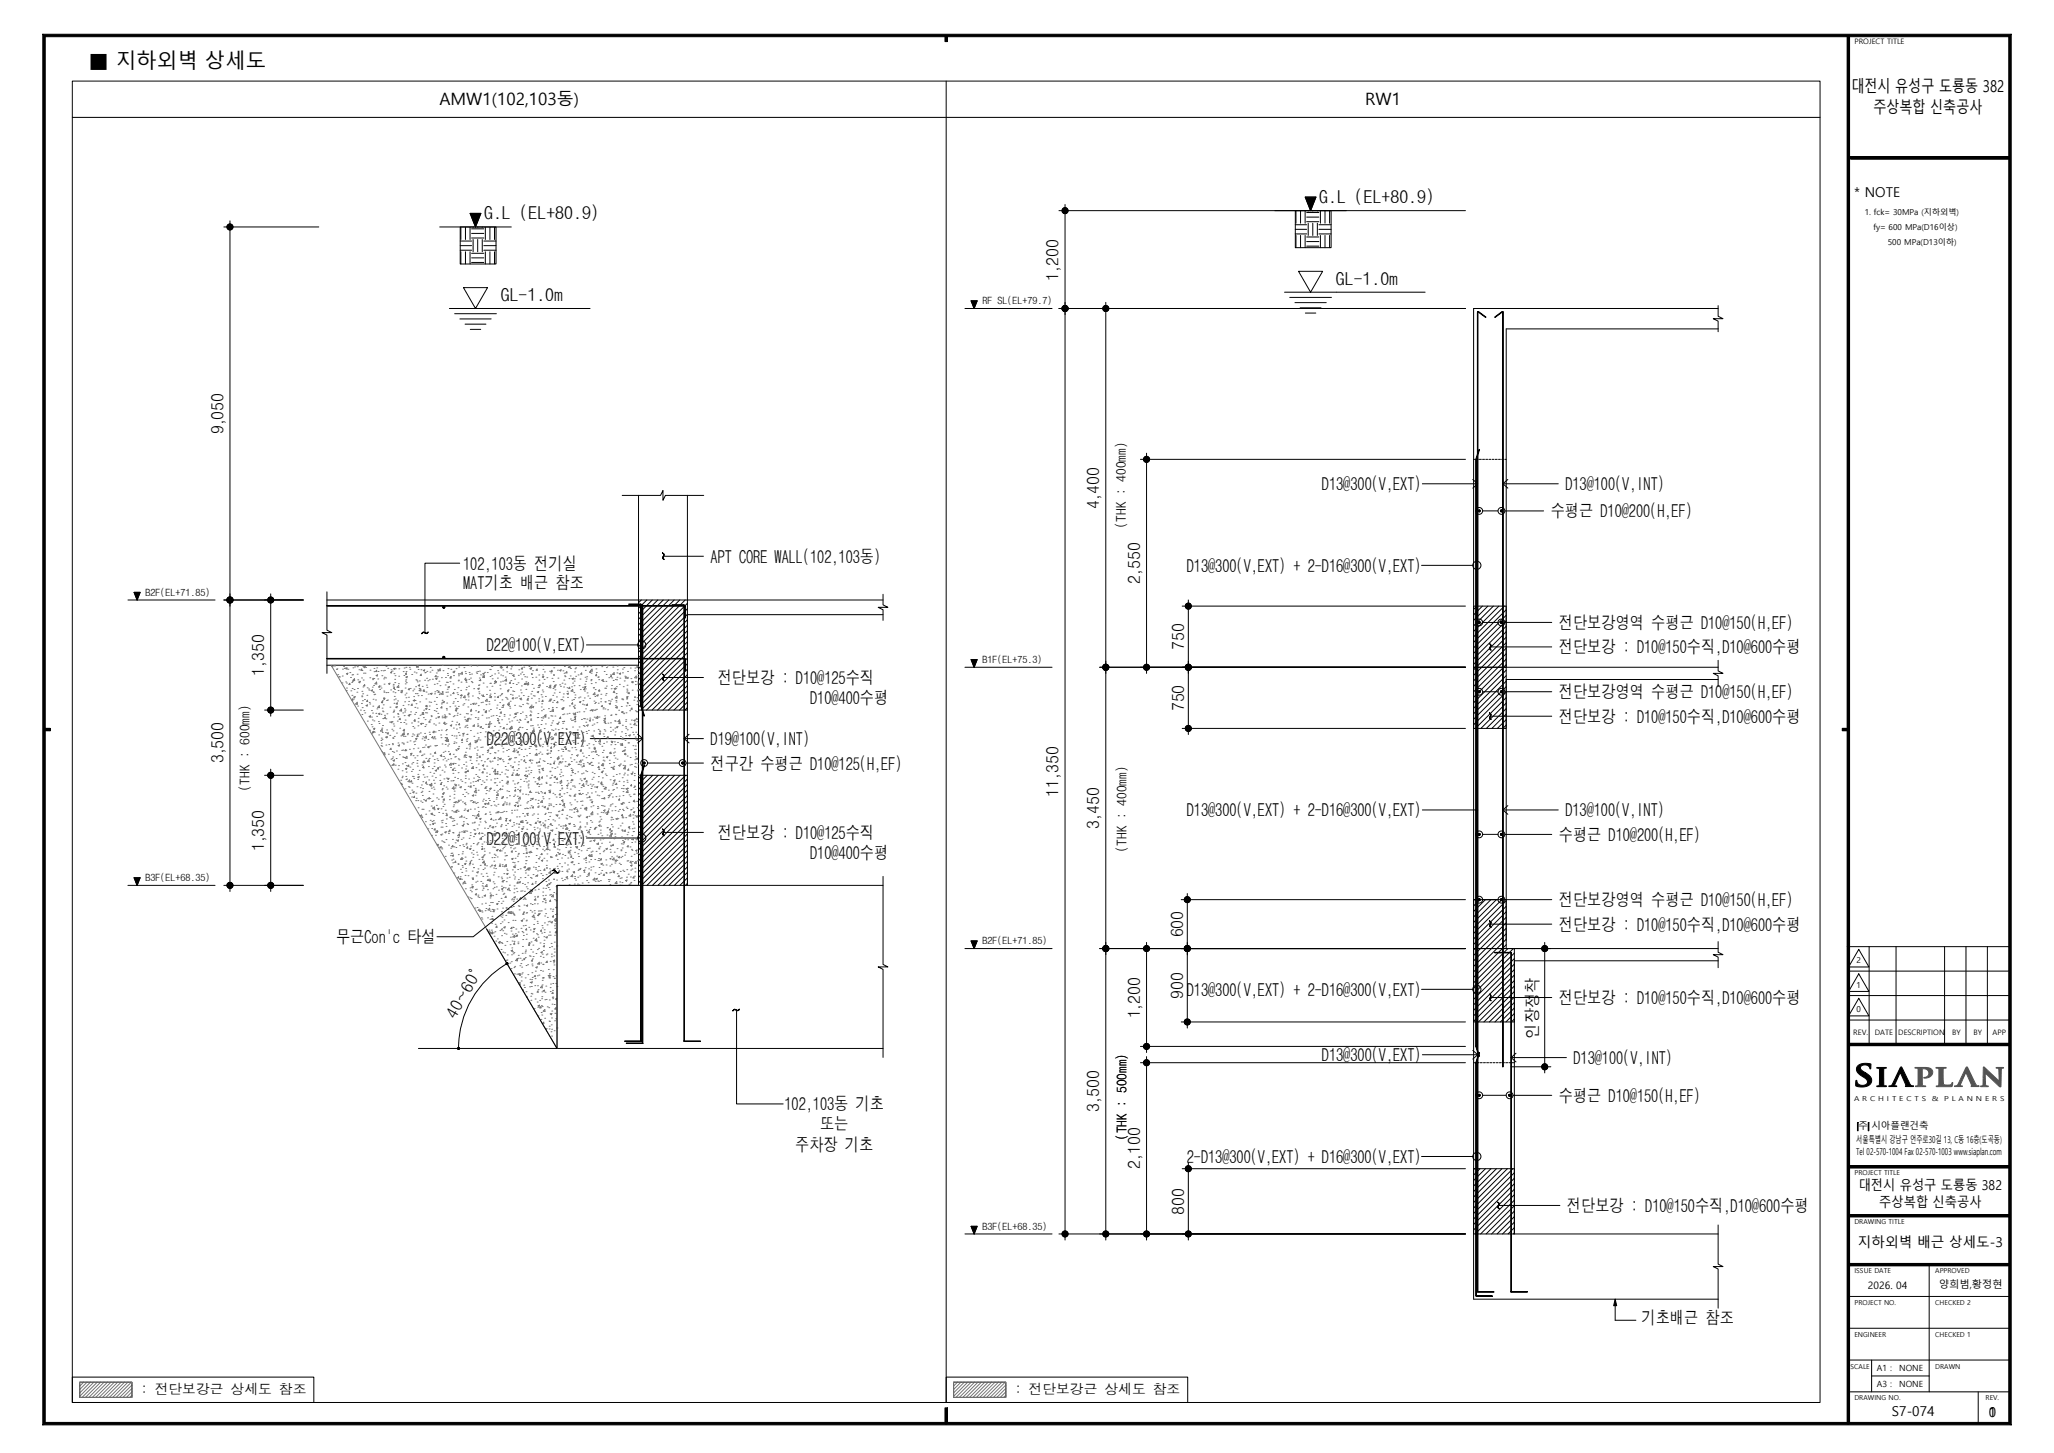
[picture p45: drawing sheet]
<svg xmlns="http://www.w3.org/2000/svg" width="420mm" height="297mm" viewBox="0 0 420 297" stroke-linecap="round" stroke-linejoin="round" font-family="sans-serif">
<defs><g id="words">
<text font-size="4.2" x="18.1" y="13.8">■ 지하외벽 상세도</text>
<g font-size="3.6">
<text x="269.8" y="41.5">G.L (EL+80.9)</text>
<text x="99" y="44.8">G.L (EL+80.9)</text>
<text x="273.2" y="58.2">GL-1.0m</text>
<text x="102.4" y="61.5">GL-1.0m</text>
<text x="270.3" y="100.2">D13@300(V,EXT)</text>
<text x="320.1" y="100.2">D13@100(V,INT)</text>
<text x="317.1" y="105.8">수평근 D10@200(H,EF)</text>
<text x="94.7" y="116.5">102,103동 전기실</text>
<text x="145.3" y="115">APT CORE WALL(102,103동)</text>
<text x="242.7" y="116.9">D13@300(V,EXT) + 2-D16@300(V,EXT)</text>
<text x="94.7" y="120.4">MAT기초 배근 참조</text>
<text x="318.8" y="128.6">전단보강영역 수평근 D10@150(H,EF)</text>
<text x="99.6" y="133.2">D22@100(V,EXT)</text>
<text x="318.8" y="133.6">전단보강 : D10@150수직,D10@600수평</text>
<text x="146.7" y="139.8">전단보강 : D10@125수직</text>
<text x="165.7" y="143.8">D10@400수평</text>
<text x="318.8" y="142.7">전단보강영역 수평근 D10@150(H,EF)</text>
<text x="318.8" y="147.7">전단보강 : D10@150수직,D10@600수평</text>
<text x="99.6" y="152.3">D22@300(V,EXT)</text>
<text x="145.3" y="152.3">D19@100(V,INT)</text>
<text x="145.3" y="157.3">전구간 수평근 D10@125(H,EF)</text>
<text x="242.7" y="166.9">D13@300(V,EXT) + 2-D16@300(V,EXT)</text>
<text x="320.1" y="166.9">D13@100(V,INT)</text>
<text x="99.6" y="172.6">D22@100(V,EXT)</text>
<text x="146.7" y="171.5">전단보강 : D10@125수직</text>
<text x="318.8" y="171.9">수평근 D10@200(H,EF)</text>
<text x="165.7" y="175.5">D10@400수평</text>
<text x="318.8" y="185.2">전단보강영역 수평근 D10@150(H,EF)</text>
<text x="318.8" y="190.2">전단보강 : D10@150수직,D10@600수평</text>
<text x="68.7" y="192.7">무근Con'c 타설</text>
<text x="242.7" y="203.6">D13@300(V,EXT) + 2-D16@300(V,EXT)</text>
<text x="318.8" y="205.2">전단보강 : D10@150수직,D10@600수평</text>
<text x="270.3" y="216.9">D13@300(V,EXT)</text>
<text x="321.7" y="217.5">D13@100(V,INT)</text>
<text x="160.4" y="226.9">102,103동 기초</text>
<text x="318.8" y="225.2">수평근 D10@150(H,EF)</text>
<text x="167.7" y="230.9">또는</text>
<text x="162.6" y="235.2">주차장 기초</text>
<text x="242.7" y="237.7">2-D13@300(V,EXT) + D16@300(V,EXT)</text>
<text x="320.4" y="247.7">전단보강 : D10@150수직,D10@600수평</text>
<text x="335.6" y="270.7">기초배근 참조</text>
</g>
<g font-size="3.5">
<text x="89.9" y="21.5">AMW1(102,103동)</text>
<text x="279.1" y="21.5">RW1</text>
<text x="216.5" y="57.3" transform="rotate(-90 216.5 57.3)">1,200</text>
<text x="45.7" y="88.8" transform="rotate(-90 45.7 88.8)">9,050</text>
<text x="224.8" y="104" transform="rotate(-90 224.8 104)">4,400</text>
<text x="233.1" y="119.4" transform="rotate(-90 233.1 119.4)">2,550</text>
<text x="242.2" y="132.9" transform="rotate(-90 242.2 132.9)">750</text>
<text x="54" y="138.2" transform="rotate(-90 54 138.2)">1,350</text>
<text x="242.2" y="145.4" transform="rotate(-90 242.2 145.4)">750</text>
<text x="45.7" y="156" transform="rotate(-90 45.7 156)">3,500</text>
<text x="216.5" y="162.8" transform="rotate(-90 216.5 162.8)">11,350</text>
<text x="224.8" y="169.4" transform="rotate(-90 224.8 169.4)">3,450</text>
<text x="54" y="174" transform="rotate(-90 54 174)">1,350</text>
<text x="241.9" y="191.6" transform="rotate(-90 241.9 191.6)">600</text>
<text x="93.1" y="208.5" transform="rotate(-60 93.1 208.5)">40~60˚</text>
<text x="233.1" y="208.2" transform="rotate(-90 233.1 208.2)">1,200</text>
<text x="241.9" y="204.1" transform="rotate(-90 241.9 204.1)">900</text>
<text x="314.6" y="212.3" transform="rotate(-90 314.6 212.3)">인장정착</text>
<text x="224.8" y="227.3" transform="rotate(-90 224.8 227.3)">3,500</text>
<text x="233.1" y="238.9" transform="rotate(-90 233.1 238.9)">2,100</text>
<text x="242.2" y="248.3" transform="rotate(-90 242.2 248.3)">800</text>
</g>
<g font-size="3.3">
<text x="378.6" y="18.8">대전시 유성구 도룡동 382</text>
<text x="383.1" y="23">주상복합 신축공사</text>
</g>
<g font-size="2.8">
<text x="379.2" y="40.2">* NOTE</text>
<text x="380.1" y="243.3">대전시 유성구 도룡동 382</text>
<text x="384.3" y="246.8">주상복합 신축공사</text>
<text x="379.9" y="254.8">지하외벽 배근 상세도-3</text>
<text x="28.8" y="285">: 전단보강근 상세도 참조</text>
<text x="207.5" y="285">: 전단보강근 상세도 참조</text>
<text x="386.8" y="289.5">S7-074</text>
<text x="406.7" y="289.6">1</text>
<text x="406.7" y="289.6">0</text>
</g>
<g font-size="2.7">
<text x="230.2" y="108" transform="rotate(-90 230.2 108)">(THK : 400mm)</text>
<text x="51" y="161.7" transform="rotate(-90 51 161.7)">(THK : 600mm)</text>
<text x="230.4" y="174.2" transform="rotate(-90 230.4 174.2)">(THK : 400mm)</text>
<text x="230.4" y="233" transform="rotate(-90 230.4 233)">(THK : 500mm)</text>
</g>
<g font-size="2.1">
<text x="381.9" y="263.4">2026. 04</text>
<text x="396.5" y="263.3">양희범,황정현</text>
</g>
<g font-size="2">
<text x="200.9" y="62.2">RF SL(EL+79.7)</text>
<text x="29.8" y="121.8">B2F(EL+71.85)</text>
<text x="200.9" y="135.5">B1F(EL+75.3)</text>
<text x="29.8" y="180.1">B3F(EL+68.35)</text>
<text x="200.9" y="193">B2F(EL+71.85)</text>
<text x="200.9" y="251.4">B3F(EL+68.35)</text>
</g>
<g font-size="1.9">
<text x="379.6" y="233.5">서울특별시 강남구 언주로30길 13, C동 16층(도곡동)</text>
<text x="380" y="230.8">주 시아플랜건축</text>
<text x="379.6" y="236">Tel 02-570-1004 Fax 02-570-1003 www.siaplan.com</text>
</g>
<g font-size="1.7">
<text x="381.3" y="44">1. fck= 30MPa (지하외벽)</text>
<text x="383.1" y="47">fy= 600 MPa(D16이상)</text>
<text x="386" y="50">500 MPa(D13이하)</text>
<text x="379.6" y="196.9">2</text>
<text x="379.6" y="201.9">1</text>
<text x="379.6" y="206.9">0</text>
<text x="383.8" y="280.3">A1 :</text>
<text x="388.4" y="280.3">NONE</text>
<text x="383.8" y="283.5">A3 :</text>
<text x="388.4" y="283.5">NONE</text>
</g>
<g font-size="1.5">
<text x="379.2" y="9">PROJECT TITLE</text>
<text x="379" y="211.5">REV.</text>
<text x="383.3" y="211.6">DATE</text>
<text x="388.2" y="211.6">DESCRIPTION</text>
<text x="399.2" y="211.6">BY</text>
<text x="403.6" y="211.6">BY</text>
<text x="407.4" y="211.6">APP</text>
</g>
<g font-size="1.4">
<text x="379.1" y="225">A R C H I T E C T S</text>
<text x="395" y="225">&amp;</text>
<text x="397.6" y="225">P L A N N E R S</text>
<text x="379.2" y="240.3">PROJECT TITLE</text>
<text x="379.2" y="250.3">DRAWING TITLE</text>
<text x="379.2" y="260.2">ISSUE DATE</text>
<text x="395.7" y="260.2">APPROVED</text>
<text x="379.2" y="266.7">PROJECT NO.</text>
<text x="395.7" y="266.7">CHECKED 2</text>
<text x="379.2" y="273.3">ENGINEER</text>
<text x="395.7" y="273.3">CHECKED 1</text>
<text x="378.4" y="279.8">SCALE</text>
<text x="395.7" y="279.8">DRAWN</text>
<text x="379.2" y="286.3">DRAWING NO.</text>
<text x="406" y="286.3">REV.</text>
</g>
</g></defs>
<g fill="none" stroke="#767676" stroke-width=".2">
<path d="M16.4 282.5l-.1 .1M17.1 282.5l-.8 .8M17.8 282.5l-1.5 1.5M18.5 282.5l-2.2 2.2M19.2 282.5l-2.9 2.9M19.9 282.5l-3.1 3.1M20.6 282.5l-3.1 3.1M21.3 282.5l-3.1 3.1M22 282.5l-3.1 3.1M22.7 282.5l-3.1 3.1M23.4 282.5l-3.1 3.1M24.1 282.5l-3.1 3.1"/>
<path d="M24.8 282.5l-3.1 3.1M25.5 282.5l-3.1 3.1M26.2 282.5l-3.1 3.1M26.9 282.5l-3.2 3.1M27 283.1l-2.6 2.5M27 283.8l-1.9 1.8M27 284.5l-1.2 1.1M27 285.2l-.5 .4M195.1 282.5l-.1 .1M195.8 282.5l-.8 .8M196.5 282.5l-1.5 1.5M197.2 282.5l-2.2 2.2"/>
<path d="M197.9 282.5l-2.9 2.9M198.6 282.5l-3.1 3.1M199.3 282.5l-3.1 3.1M200 282.5l-3.1 3.1M200.7 282.5l-3.1 3.1M201.4 282.5l-3.1 3.1M202.1 282.5l-3.1 3.1M202.8 282.5l-3.2 3.1M203.5 282.5l-3.2 3.1M204.1 282.5l-3.1 3.1M204.8 282.5l-3.1 3.1M205.5 282.5l-3.1 3.1"/>
<path d="M205.7 283.1l-2.6 2.5M205.7 283.8l-1.9 1.8M205.7 284.5l-1.2 1.1M205.7 285.2l-.5 .4"/>
</g>
<path d="M96.1 43.6h2.2l-1.1 2.8zM198.6 61.5h1.2l-.6 1.6zM27.4 121.1h1.3l-.7 1.5zM198.6 134.8h1.2l-.6 1.6zM27.4 179.4h1.3l-.7 1.6zM198.6 192.3h1.2l-.6 1.6zM198.6 250.7h1.2l-.6 1.5z" fill="none" stroke="#000" stroke-width=".2"/>
<path d="M96.1 43.6h2.2l-1.1 2.8zM198.6 61.5h1.2l-.6 1.6zM27.4 121.1h1.3l-.7 1.5zM198.6 134.8h1.2l-.6 1.6zM27.4 179.4h1.3l-.7 1.6zM198.6 192.3h1.2l-.6 1.6zM198.6 250.7h1.2l-.6 1.5z" fill="#000"/>
<g fill="none" stroke="#000" stroke-width=".2">
<path d="M131.1 122.6l-.5 .6M132.3 122.6l-1.7 1.7M133.4 122.6l-2.8 2.9M134.5 122.6l-3.9 4M135.6 122.6l-5 5.1M136.7 122.6l-6.1 6.2M137.9 122.6l-7.3 7.3M139 122.6l-8.4 8.5M140.1 122.6l-9.5 9.6M140.6 123.3l-10 10M140.6 124.4l-10 10M140.6 125.6l-10 10"/>
<path d="M140.6 126.7l-10 10M140.6 127.8l-10 10M140.6 128.9l-10 10M140.6 130l-10 10M140.6 131.2l-10 10M140.6 132.3l-10 10M140.6 133.4l-10 10M140.6 134.5l-10 10M140.6 135.7l-9.5 9.4M140.6 136.8l-8.4 8.3M140.6 137.9l-7.3 7.2M140.6 139l-6.2 6.1"/>
<path d="M131.2 158.5l-.6 .6M132.3 158.5l-1.7 1.8M133.5 158.5l-2.9 2.9M134.6 158.5l-4 4M135.7 158.5l-5.1 5.1M136.8 158.5l-6.2 6.2M138 158.5l-7.4 7.4M139.1 158.5l-8.5 8.5M140.2 158.5l-9.6 9.6M140.6 140.2l-5 4.9M140.6 141.3l-3.9 3.8M140.6 142.4l-2.8 2.7"/>
<path d="M140.6 143.5l-1.7 1.6M140.6 144.6l-.5 .5M140.6 159.2l-10 10M140.6 160.4l-10 10M140.6 161.5l-10 10M140.6 162.6l-10 10M140.6 163.7l-10 10M140.6 164.8l-10 10M140.6 166l-10 10M140.6 167.1l-10 10M140.6 168.2l-10 10M140.6 169.3l-10 10"/>
<path d="M140.6 170.5l-10 10M140.6 171.6l-9.4 9.4M140.6 172.7l-8.3 8.3M140.6 173.8l-7.2 7.2M140.6 174.9l-6.1 6.1M140.6 176.1l-4.9 4.9M140.6 177.2l-3.8 3.8M140.6 178.3l-2.7 2.7M140.6 179.4l-1.6 1.6M140.6 180.6l-.5 .4"/>
</g>
<g fill="none" stroke="#000" stroke-width=".2">
<path d="M8.8 7h402.5l-.6 .5h-401.4zM8.8 7l.5 .5v283.3l-.5 .5zM193.2 7.3h.5v1.2h-.5zM377.7 7.3h.5v283.7h-.5zM411.3 7v284.3l-.6-.5v-283.3zM378 32h33v.5h-33zM9 148.9h1.3v.5h-1.3zM376.7 148.9h1.3v.5h-1.3zM377.7 193.5h33.1M378 198.5h33M380.1 194.1l2.1 3.6h-4.2zM380.1 199.1l2.1 3.6h-4.2z"/>
<path d="M382.2 193.5v20M387.7 193.5v20M397.6 193.5v20M402 193.5v20M406.4 193.5v20M378 213.3h33v.5h-33zM378 208.5h33M378 203.5h33M380.1 204.1l2.1 3.6h-4.2zM378 238.3h33v.5h-33zM379.8 229.5h.2v1.6h-.2zM382 229.5h.1v1.6h-.1z"/>
<path d="M378 258.3h33v.5h-33zM378 248.3h33v.5h-33zM394.5 258.5v26M378 265h33M378 278h33M378 271.5h33M8.8 291.3l.5-.5h401.4l.6 .5zM193.2 287.8h.5v3.2h-.5zM378 284.5h33M404.5 284.5v6.5"/>
</g>
<path d="M378.5 32h32.5v.5h-32.5z" fill="none" stroke="#000" stroke-width=".2"/>
<path d="M378.5 32h32.5v.5h-32.5z" fill="#000"/>
<g fill="#000">
<path d="M8.8 7h402.5l-.6 .5h-401.4zM193.2 7.3h.5v1.2h-.5zM377.7 7.3h.5v283.7h-.5zM411.3 7v284.3l-.6-.5v-283.3zM378 32h33v.5h-33zM9 148.9h1.3v.5h-1.3zM376.7 148.9h1.3v.5h-1.3zM378 213.3h33v.5h-33zM378 238.3h33v.5h-33zM379.8 229.5h.2v1.6h-.2zM382 229.5h.1v1.6h-.1zM378 258.3h33v.5h-33z"/>
<path d="M378 248.3h33v.5h-33zM8.8 7l.5 .5v283.3l-.5 .5zM193.2 287.8h.5v3.2h-.5zM8.8 291.3l.5-.5h401.4l.6 .5z"/>
</g>
<path d="M391.6 218.2h1.8a1.26 1.26 0 0 1 1.7 1.3 1.54 1.54 0 0 1-1.7 .8 .92 .92 0 0 0 1-1.1 .92 .92 0 0 0-1.3-.6v2.9a.46 .46 0 0 0 .2 .5 .46 .46 0 0 0 .5 0l-.1 .1h-2l.1-.1a.54 .54 0 0 0 .4-.9v-2.2a.44 .44 0 0 0-.1-.5 .44 .44 0 0 0-.5-.1z" fill="none" stroke="#545454" stroke-width=".2"/>
<path d="M391.6 218.2h1.8a1.26 1.26 0 0 1 1.7 1.3 1.54 1.54 0 0 1-1.7 .8 .92 .92 0 0 0 1-1.1 .92 .92 0 0 0-1.3-.6v2.9a.46 .46 0 0 0 .2 .5 .46 .46 0 0 0 .5 0l-.1 .1h-2l.1-.1a.54 .54 0 0 0 .4-.9v-2.2a.44 .44 0 0 0-.1-.5 .44 .44 0 0 0-.5-.1z" fill-rule="evenodd" fill="#545454"/>
<path d="M379.9 217.9a2.66 2.66 0 0 1 2.7-.3l-.2 .9a1.08 1.08 0 0 0-.9-.8 1.08 1.08 0 0 0-1.1 .6 1.18 1.18 0 0 0 .8 .9h.1a1.69 1.69 0 0 1 1.2 2.3 2.76 2.76 0 0 1-3.1 .4l.2-1.1a1.2 1.2 0 0 0 1 1.1 1.2 1.2 0 0 0 1.3-.7 1.94 1.94 0 0 0-1.1-1.2 1.54 1.54 0 0 1-1.1-1.8zM383.8 218.2h1.9l-.1 .1a.41 .41 0 0 0-.4 .2 .41 .41 0 0 0 0 .5v2.7l.5 .4h-1.9l.1-.1a.41 .41 0 0 0 .4-.2 .41 .41 0 0 0 0-.4v-2.5a.53 .53 0 0 0-.6-.6z" fill="none" stroke="#000" stroke-width=".2"/>
<g fill="#000">
<path d="M379.9 217.9a2.66 2.66 0 0 1 2.7-.3l-.2 .9a1.08 1.08 0 0 0-.9-.8 1.08 1.08 0 0 0-1.1 .6 1.18 1.18 0 0 0 .8 .9h.1a1.69 1.69 0 0 1 1.2 2.3 2.76 2.76 0 0 1-3.1 .4l.2-1.1a1.2 1.2 0 0 0 1 1.1 1.2 1.2 0 0 0 1.3-.7 1.94 1.94 0 0 0-1.1-1.2 1.54 1.54 0 0 1-1.1-1.8z" fill-rule="evenodd"/>
<path d="M383.8 218.2h1.9l-.1 .1a.41 .41 0 0 0-.4 .2 .41 .41 0 0 0 0 .5v2.7l.5 .4h-1.9l.1-.1a.41 .41 0 0 0 .4-.2 .41 .41 0 0 0 0-.4v-2.5a.53 .53 0 0 0-.6-.6z" fill-rule="evenodd"/>
</g>
<path d="M405.6 218.1l3.2 2.9-.1-1.9a.58 .58 0 0 0-.5-.8h1.5a.54 .54 0 0 0-.5 .8v2.6a.29 .29 0 0 1-.1 .5 .29 .29 0 0 1-.4-.3l-2.8-2.6 .1 1.9a.58 .58 0 0 0 .6 .8h-1.6a.52 .52 0 0 0 .5-.2 .52 .52 0 0 0 0-.5z" fill="none" stroke="#545454" stroke-width=".2"/>
<path d="M405.6 218.1l3.2 2.9-.1-1.9a.58 .58 0 0 0-.5-.8h1.5a.54 .54 0 0 0-.5 .8v2.6a.29 .29 0 0 1-.1 .5 .29 .29 0 0 1-.4-.3l-2.8-2.6 .1 1.9a.58 .58 0 0 0 .6 .8h-1.6a.52 .52 0 0 0 .5-.2 .52 .52 0 0 0 0-.5z" fill-rule="evenodd" fill="#545454"/>
<path d="M395.9 218.2h2v.1a.47 .47 0 0 0-.6 .2 .47 .47 0 0 0 0 .6l.1 2.6a1.75 1.75 0 0 0 1.7-.2l.1-.2 .1 .1a.58 .58 0 0 1-.2 .6 .58 .58 0 0 1-.6 .1l-2.6-.1a.53 .53 0 0 0 .6-.7v-2.2a.55 .55 0 0 0-.1-.6 .55 .55 0 0 0-.5-.2z" fill="none" stroke="#545454" stroke-width=".2"/>
<path d="M395.9 218.2h2v.1a.47 .47 0 0 0-.6 .2 .47 .47 0 0 0 0 .6l.1 2.6a1.75 1.75 0 0 0 1.7-.2l.1-.2 .1 .1a.58 .58 0 0 1-.2 .6 .58 .58 0 0 1-.6 .1l-2.6-.1a.53 .53 0 0 0 .6-.7v-2.2a.55 .55 0 0 0-.1-.6 .55 .55 0 0 0-.5-.2z" fill-rule="evenodd" fill="#545454"/>
<path d="M388.6 218.1l.3 .2 1.5 3a.93 .93 0 0 0 .9 .7l-1.7 .1 .2-.2-1.2-2.7-1 2.2a.31 .31 0 0 0-.2 .5 .31 .31 0 0 0 .4 .1v.1l-1.6-.1a.93 .93 0 0 0 .9-.8z" fill="none" stroke="#000" stroke-width=".2"/>
<path d="M388.6 218.1l.3 .2 1.5 3a.93 .93 0 0 0 .9 .7l-1.7 .1 .2-.2-1.2-2.7-1 2.2a.31 .31 0 0 0-.2 .5 .31 .31 0 0 0 .4 .1v.1l-1.6-.1a.93 .93 0 0 0 .9-.8z" fill-rule="evenodd" fill="#000"/>
<path d="M402.1 218.1l.3 .2 1.4 3a.93 .93 0 0 0 .9 .7l-1.6 .1 .1-.2-1.2-2.7-1 2.2a.31 .31 0 0 0-.2 .5 .31 .31 0 0 0 .5 .1l-.1 .1-1.6-.1a.93 .93 0 0 0 1-.8z" fill="none" stroke="#545454" stroke-width=".2"/>
<path d="M402.1 218.1l.3 .2 1.4 3a.93 .93 0 0 0 .9 .7l-1.6 .1 .1-.2-1.2-2.7-1 2.2a.31 .31 0 0 0-.2 .5 .31 .31 0 0 0 .5 .1l-.1 .1-1.6-.1a.93 .93 0 0 0 1-.8z" fill-rule="evenodd" fill="#545454"/>
<path d="M382.7 278v6.5M382.7 281.3h11.8" fill="none" stroke="#000" stroke-width=".2"/>
<!-- layer: TABLE-1 -->
<path d="M14.8 16.6h357.4v270.1h-357.4zM14.8 24h357.4" fill="none" stroke="#000" stroke-width=".2"/>
<path d="M193.5 16.6v270.1" fill="none" stroke="#000" stroke-width=".2"/>
<path d="M14.8 281.5h49.4v5.2h-49.4zM193.5 281.5h49.4v5.2h-49.4z" fill="none" stroke="#000" stroke-width=".2"/>
<g fill="none" stroke="#000" stroke-width=".2">
<path d="M96.1 43.6h2.2l-1.1 2.8zM266.9 40.3h2.2l-1.1 2.8zM197.3 63.1h17.8M198.6 61.5h1.2l-.6 1.6zM290.8 98.9h11.4M301.2 98l1 .9-1 .9M307.3 98.9h11.3M308.3 98l-1 .9 1 .9M94 115.1h-7.1v14.3M135.5 113l.2 .2zM135.5 114l.1 .2zM135.5 113.8v.2z"/>
<path d="M135.6 114.2l.2 .1zM135.6 113.7v.2zM135.6 113.7h8.2M135.7 113.2l.1 .2zM135.7 113.5v.2zM135.7 113.4l.1 .2zM290.7 115.6h10.5M303.2 104.4h3.1M307.7 104.4h7.9M26.2 122.6h17.8M27.4 121.1h1.3l-.7 1.5zM86.4 129.3l-.2 .3z"/>
<path d="M86.4 129.3l.2-.1zM86.6 129.2l.1 .1zM86.7 129.2l.2 .2zM86.9 129.3l.1 .2zM87.1 129.4l.1 .1zM87.2 129.4h.2zM87.5 129.2l-.1 .2zM119.9 131.8h10.5M135.5 137.8l.2 .2zM135.5 138.8l.1 .2zM135.5 138.6v.2zM135.6 139l.2 .1z"/>
<path d="M135.6 138.5v.2zM135.6 138.5h8.2M135.7 138l.1 .2zM135.7 138.3v.2zM135.7 138.2l.1 .1zM197.3 136.4h17.8M198.6 134.8h1.2l-.6 1.6zM303.2 127.2h3.1M304.6 131.5l.2 .2zM304.6 132.6l.1 .1zM304.6 132.4v.2zM304.7 132.7l.2 .2z"/>
<path d="M304.7 132.2v.2zM304.7 132.2h12.6M304.8 131.8l.1 .1zM304.8 132.1v.1zM304.8 131.9l.1 .2zM307.7 127.2h9.6M120.7 151h10.7M130.4 150.1l1 .9-1 .9M132.4 156h6.5M139.9 151h3.9M140.3 156h3.5M140.9 150.1l-1 .9 1 .9"/>
<path d="M303.2 141.4h3.1M304.6 145.7l.2 .2zM304.6 146.7l.1 .2zM304.6 146.5v.2zM304.7 146.9l.2 .1zM304.7 146.4v.2zM304.7 146.4h12.6M304.8 145.9l.1 .2zM304.8 146.2v.2zM304.8 146.1l.1 .2zM307.7 141.4h9.6M27.4 179.4h1.3l-.7 1.6z"/>
<path d="M113 177.9l.2-.1zM113.2 177.8h.2zM113.4 177.8l.1 .2zM113.5 178l.2 .1zM113.6 178.1l-16.8 13.4h-7.4M113.6 178.2l.2 .1zM113.7 178.3l.1 .1zM113.9 178.4l.1 .1zM114 178.4h.3zM119.9 171.3h10.5M135.5 169.5l.2 .1zM135.5 170.5l.1 .2z"/>
<path d="M135.5 170.3v.2zM135.6 170.7l.2 .1zM135.6 170.1v.2zM135.6 170.2h8.2M135.7 169.7l.1 .1zM135.7 170v.2zM135.7 169.8l.1 .2zM290.8 165.6h11.4M303.2 170.6h3.1M307.3 165.6h11.3M307.7 170.6h9.6M308.3 164.7l-1 .9 1 .8"/>
<path d="M26.2 181h17.8M197.3 193.9h17.8M198.6 192.3h1.2l-.6 1.6zM303.2 183.9h3.1M304.6 188.2l.2 .2zM304.6 189.2l.1 .2zM304.6 189v.2zM304.7 189.4l.2 .1zM304.7 188.9v.2zM304.7 188.9h12.6M304.8 188.4l.1 .2zM304.8 188.7v.2z"/>
<path d="M304.8 188.6l.1 .2zM307.7 183.9h9.6M150 206.4l-.1 .3zM150 206.4l.2-.1zM150.2 206.3l.2 .1zM150.4 206.3l.1 .2zM150.5 206.4l.2 .2zM150.6 206.5v19.1h9.5M150.7 206.5l.2 .1zM150.9 206.5h.1zM151.2 206.2l-.2 .3zM290.7 202.2h10.5"/>
<path d="M290.8 215.6h11.4M301.2 214.7l1 .9-1 .9M304.6 203.2l.2 .2zM304.6 204.2l.1 .2zM304.6 204v.2zM304.7 204.4l.2 .1zM304.7 203.9v.2zM304.7 203.9h12.6M304.8 203.4l.1 .2zM304.8 203.7v.2zM304.8 203.6l.1 .2zM309 216.2h11.3"/>
<path d="M310 215.3l-1 .9 1 .9M290.7 236.4h10.5M303.2 223.9h4.8M309.4 223.9h7.9M197.3 252.2h17.8M198.6 250.7h1.2l-.6 1.5zM306.2 245.7l.3 .2zM306.3 246.7v.2zM306.3 246.5v.2zM306.3 246.9l.3 .1zM306.4 246.4v.2zM306.4 246.4h12.6"/>
<path d="M306.4 245.9l.2 .2zM306.5 246.2l-.1 .2zM306.5 246.1v.2zM330.3 265.6l.3 1.3h-.6zM330.3 266.9v3h4.2M16.3 282.5h10.7v3.1h-10.7zM195 282.5h10.7v3.1h-10.7z"/>
<circle cx="302" cy="115.6" r=".83"/>
<circle cx="302.5" cy="104.4" r=".7"/>
<circle cx="307" cy="104.4" r=".7"/>
<circle cx="131.2" cy="131.8" r=".83"/>
<circle cx="302.5" cy="127.2" r=".7"/>
<circle cx="307" cy="127.2" r=".7"/>
<circle cx="131.7" cy="156" r=".7"/>
<circle cx="139.6" cy="156" r=".7"/>
<circle cx="302.5" cy="141.4" r=".7"/>
<circle cx="307" cy="141.4" r=".7"/>
<circle cx="131.2" cy="171.3" r=".83"/>
<circle cx="302.5" cy="170.6" r=".7"/>
<circle cx="307" cy="170.6" r=".7"/>
<circle cx="302.5" cy="183.9" r=".7"/>
<circle cx="307" cy="183.9" r=".7"/>
<circle cx="302" cy="202.2" r=".83"/>
<circle cx="302" cy="236.4" r=".83"/>
<circle cx="302.5" cy="223.9" r=".7"/>
<circle cx="308.7" cy="223.9" r=".7"/>
</g>
<path d="M16.3 282.5h10.7v3.1h-10.7zM195 282.5h10.7v3.1h-10.7z" fill="none" stroke="#767676" stroke-width=".2"/>
<!-- layer: S-SYM -->
<g fill="none" stroke="#000" stroke-width=".2">
<path d="M89.9 46.4h14.7M94.1 46.4h7.3v7.6h-7.3zM94.1 51.1h2.3M94.1 50.2h2.3M94.1 49.3h2.3M94.2 46.5v2.5M94.2 51.5v2.5M94.8 58.8h4.9l-2.5 4.3zM95.2 46.5v2.5M95.2 51.5v2.5M96.1 46.5v2.5M96.1 51.5v2.5"/>
<path d="M96.4 48.6h2.5M96.4 53.6h2.5M96.4 47.7h2.5M96.4 52.7h2.5M96.4 46.8h2.5M96.4 51.8h2.5M96.7 46.4v.1M96.7 49v2.5M97.7 46.4v.1M97.7 49v2.5M98.6 46.4v.1M98.6 49v2.5"/>
<path d="M98.9 51.1h2.5M98.9 50.2h2.5M98.9 49.3h2.5M99.2 46.5v2.5M99.2 51.5v2.5M100.2 46.5v2.5M100.2 51.5v2.5M101.1 46.5v2.5M101.1 51.5v2.5M260.7 43.1h14.6M262.7 59.7h28.7M264.9 47.8h2.3"/>
<path d="M264.9 46.9h2.3M264.9 45.9h2.3M264.9 43.1h7.3v7.5h-7.3zM265 43.1v2.5M265 48.1v2.5M265.5 55.5h5l-2.5 4.2zM265.9 43.1v2.5M265.9 48.1v2.5M266.9 43.1v2.5M266.9 48.1v2.5M267.2 45.3h2.5M267.2 50.3h2.5"/>
<path d="M267.2 44.4h2.5M267.2 49.4h2.5M267.2 43.4h2.5M267.2 48.4h2.5M267.5 43.1h.1M267.5 45.6v2.5M268.4 43.1h.1M268.4 45.6v2.5M269.4 43.1h.1M269.4 45.6v2.5M269.7 47.8h2.5M269.7 46.9h2.5"/>
<path d="M269.7 45.9h2.5M270 43.1v2.5M270 48.1v2.5M270.9 43.1v2.5M270.9 48.1v2.5M271.9 43.1v2.5M271.9 48.1v2.5M91.9 63.1h28.8M93 64.1h8.5M94 65.2h6.4M95.1 66.3h4.3M96.2 67.3h2.1"/>
<path d="M263.7 60.8h8.6M264.8 61.9h6.4M265.9 62.9h4.2M266.9 64h2.2"/>
</g>
<g fill="none" stroke="#000" stroke-width=".2">
<path d="M302.1 63.8h.1v200.3h-.1zM302.1 63.7l.1 .1zM302.2 63.8v200.3h3.3M302.2 63.7l.1 .1zM302.3 63.7v.1zM302.3 63.7l1.6 1.1-.1 .1-1.5-1.1zM305.6 64.8l1.5-1.1 .1 .1-1.5 1.1zM307.1 63.7l.1 .1zM307.2 63.7v.1zM307.3 63.8h.1zM307.3 63.8h.1v154.3h-.1zM307.3 63.7v.1z"/>
<path d="M307.3 63.8v154.3M301.8 93.9h.1v120h-.1zM301.8 93.9v120M302.4 91.8l.1 .1-.6 2h-.1zM302.3 104.4l.1 .1zM302.3 104.5h.1zM302.3 104.3l.1 .1zM302.3 104.3h.1zM302.4 104.5v.1zM302.4 104.2l.1 .1zM302.4 104.5l.1 .1zM302.5 104.5l.1 .1z"/>
<path d="M302.5 104.2v.2zM302.6 104.5v.1zM302.6 104.4h.1zM302.6 104.4l.1 .1zM302.6 104.3v.1zM306.8 104.4l.1 .1zM306.8 104.5h.1zM306.8 104.3l.1 .1zM306.9 104.3v.1zM306.9 104.3h.1zM306.9 104.5l.1 .1zM307 104.2v.1z"/>
<path d="M307 104.5l.1 .1zM307.1 104.2v.2zM307.1 104.5v.1zM307.1 104.4h.1zM307.1 104.4l.1 .1zM307.1 104.3v.1zM66.9 123.8h73.1v.1h-73.1zM66.9 134.6h73.1v.1h-73.1zM66.9 123.8h73.1M66.9 134.6h73.1M90.6 124.2h.1zM90.6 124.1h.1z"/>
<path d="M90.6 134.3l.1 .1zM90.6 134.4h.1zM90.6 124.3l.1-.1zM90.6 124l.1 .1zM90.6 124h.1zM90.6 134.2l.1 .1zM90.6 134.5l.1-.1zM90.7 123.9l.1 .1zM90.7 134.2l.1 .1zM90.7 124.2l.1 .1zM90.7 134.4l.1 .2zM90.8 123.9v.1z"/>
<path d="M90.8 124.2v.1zM90.8 134.5v.1zM90.8 134.2v.1zM90.8 124.2l.1 .1zM90.8 134.4l.1 .1zM90.8 124.1h.2zM90.8 134.3h.2zM90.8 124.1l.2 .1zM90.8 124.1l.1 .2zM90.8 134.3l.2 .1zM90.8 123.9v.2zM128.6 123.5h2.4v.1h-2.4z"/>
<path d="M128.6 123.5h2.4M128.9 123.6h2.4v.1h-2.4zM128.9 123.7h2.4M131 123.5v.1zM131 123.6h.1zM131 123.6h.1v20.7h-.1zM131.1 123.6v20.7M131.3 123.6v.1zM131.3 123.8h.2zM131.3 123.8h.2v89.5l-.2-.1zM131.4 123.6l-.1 .2zM131.4 123.8v89.5"/>
<path d="M137.4 123.6h2.4v.1h-2.4zM137.4 123.7h2.4M139.8 123.6v.1zM139.8 123.8h.2zM139.8 123.8h.2v89h-.2zM139.9 123.6l-.1 .2zM139.9 123.8v89h3.3M140 123.8v.1zM140 134.6v.1zM140 123.9h.1zM140 134.7h.1zM140 123.9h.1v2.4h-.1z"/>
<path d="M140 134.7h.1v2.4h-.1zM140.1 123.9v2.4M140.1 134.7v2.4M302.3 127.2l.1 .1zM302.3 127.1l.1 .1zM302.3 127.3h.1zM302.3 127.1h.1zM302.4 127.3v.1zM302.4 127l.1 .1zM302.4 127.3l.1 .1zM302.5 127.3l.1 .1zM302.5 127v.2z"/>
<path d="M302.6 127.2h.1zM302.6 127.3v.1zM302.6 127.2l.1 .1zM302.6 127.1v.1zM306.8 127.2l.1 .1zM306.8 127.1l.1 .1zM306.8 127.3h.1zM306.9 127.1h.1zM306.9 127.1v.1zM306.9 127.3l.1 .1zM307 127v.1zM307 127.3l.1 .1z"/>
<path d="M307.1 127v.2zM307.1 127.2h.1zM307.1 127.3v.1zM307.1 127.2l.1 .1zM307.1 127.1v.1zM131 144.3h.1l.7 2-.1 .1zM131 158.5h.1v54.4l-.1-.1zM131.1 158.5v54.4M131.5 156h.1zM131.5 156.1l.2-.1zM131.5 155.9l.1 .1zM131.6 155.8l.1 .1z"/>
<path d="M131.6 155.8v.1zM131.7 156v.2zM131.7 155.8v.1zM131.7 156.4l.1 .1-.7 2h-.1zM131.7 156.1l.1 .1zM131.7 156.1h.1zM131.8 155.8v.1zM131.8 156v.1zM131.8 155.9l.1 .1zM131.8 156l.1 .1zM139.4 156h.1zM139.4 156.1l.1-.1z"/>
<path d="M139.4 155.9l.1 .1zM139.5 155.8v.1zM139.5 155.8l.1 .1zM139.5 156v.2zM139.6 156.1v.1zM139.6 156.1h.1zM139.6 155.8v.1zM139.7 156v.1zM139.7 155.9l.1 .1zM139.7 156l.1 .1zM139.7 155.8v.1zM302.3 141.4h.1z"/>
<path d="M302.3 141.3l.1 .1zM302.3 141.5h.1zM302.3 141.2l.1 .2zM302.3 141.2l.1 .1zM302.4 141.5v.1zM302.4 141.2l.1 .1zM302.4 141.5l.1 .1zM302.5 141.5l.1 .1zM302.5 141.2v.1zM302.6 141.4h.1zM302.6 141.4v.2zM302.6 141.4l.1 .1z"/>
<path d="M302.6 141.2v.2zM306.8 141.4h.1zM306.8 141.3l.1 .1zM306.8 141.5h.1zM306.9 141.2l.1 .1zM306.9 141.2v.2zM306.9 141.5l.1 .1zM307 141.2v.1zM307 141.5l.1 .1zM307.1 141.2v.1zM307.1 141.4h.1zM307.1 141.4v.2z"/>
<path d="M307.1 141.4l.1 .1zM307.1 141.2v.2zM302.3 170.6h.1zM302.3 170.5l.1 .1zM302.3 170.4l.1 .1zM302.4 170.6v.2zM302.4 170.3l.1 .2zM302.4 170.6l.1 .2zM302.5 170.6l.1 .1zM302.5 170.3v.2zM302.6 170.6v.1zM302.6 170.5l.1 .1z"/>
<path d="M302.6 170.6h.1zM302.6 170.4v.1zM306.8 170.6h.1zM306.8 170.5l.1 .1zM306.9 170.4v.1zM306.9 170.4l.1 .1zM306.9 170.6l.1 .2zM307 170.3v.2zM307 170.6l.1 .2zM307 170.6l.1 .1zM307.1 170.3v.2zM307.1 170.6v.1z"/>
<path d="M307.1 170.5l.1 .1zM307.1 170.6h.1zM307.1 170.4v.1zM302.3 183.9h.1zM302.3 183.8l.1 .1zM302.3 184h.1zM302.3 183.7l.1 .2zM302.3 183.7l.1 .1zM302.4 184v.1zM302.4 183.7l.1 .1zM302.4 184l.1 .1zM302.5 184l.1 .1z"/>
<path d="M302.5 183.7v.1zM302.6 183.9h.1zM302.6 183.9v.2zM302.6 183.9l.1 .1zM302.6 183.7v.2zM305.7 194.7h3.3v.1h-3.3zM305.7 194.7h3.3v69.4h3.3M306.8 183.9h.1zM306.8 183.8l.1 .1zM306.8 184h.1zM306.9 183.7l.1 .1zM306.9 183.7v.2z"/>
<path d="M306.9 184l.1 .1zM307 183.7v.1zM307 184l.1 .1zM307.1 183.7v.1zM307.1 183.9h.1zM307.1 183.9v.2zM307.1 183.9l.1 .1zM307.1 183.7v.2zM308.9 194.7h.1v69.4h-.1zM127.7 212.8h3.3l.1 .1h-3.4zM127.7 212.8h3.4M128.1 213.2h3.2l.2 .1h-3.4z"/>
<path d="M128.1 213.2h3.4M139.9 212.8h3.3v.1h-3.3zM301.8 217.2h.1v47.7h-.1zM301.8 213.9h.1l.6 2h-.1zM301.8 217.2v47.7h3.4M302.4 215.2h.1l-.6 2h-.1zM302.3 223.9h.1zM302.3 224h.1zM302.3 223.8l.1 .1zM302.3 223.7l.1 .1zM302.4 224v.1zM302.4 223.7l.1 .1z"/>
<path d="M302.4 224l.1 .1zM302.5 224h.1zM302.5 223.7v.1zM302.6 223.9v.1zM302.6 223.8l.1 .1zM302.6 223.9l.1 .1zM302.6 223.7v.1zM308.5 223.9h.1zM308.5 224h.1zM308.5 223.8l.1 .1zM308.5 223.7l.1 .1zM308.5 223.7l.2 .1z"/>
<path d="M308.6 224v.1zM308.6 223.7l.1 .1zM308.7 224v.1zM308.7 224h.1zM308.7 223.7v.1zM308.8 223.9v.1zM308.8 223.8l.1 .1zM308.8 223.9l.1 .1zM308.8 223.7v.1zM301.8 264.9h3.4v.1h-3.4zM302.2 264h3.3v.1h-3.3zM309 264h3.3v.1h-3.3z"/>
</g>
<g fill="#000">
<path d="M302.1 63.7l.1 .1zM302.2 63.7l.1 .1zM302.3 63.7v.1zM302.3 63.7l1.6 1.1-.1 .1-1.5-1.1zM305.6 64.8l1.5-1.1 .1 .1-1.5 1.1zM307.1 63.7l.1 .1zM307.2 63.7v.1zM307.3 63.7v.1zM307.3 63.8h.1zM302.4 91.8l.1 .1-.6 2h-.1zM302.3 104.4l.1 .1zM302.3 104.5h.1z"/>
<path d="M302.3 104.3l.1 .1zM302.4 104.5v.1zM302.4 104.5l.1 .1zM302.3 104.3h.1zM302.5 104.5l.1 .1zM302.4 104.2l.1 .1zM302.6 104.5v.1zM302.5 104.2v.2zM302.6 104.4l.1 .1zM302.6 104.3v.1zM302.6 104.4h.1zM306.8 104.3l.1 .1z"/>
<path d="M306.8 104.4l.1 .1zM306.9 104.3v.1zM306.8 104.5h.1zM306.9 104.3h.1zM306.9 104.5l.1 .1zM307 104.2v.1zM307 104.5l.1 .1zM307.1 104.2v.2zM307.1 104.3v.1zM307.1 104.5v.1zM307.1 104.4h.1zM307.1 104.4l.1 .1z"/>
<path d="M90.6 124.1h.1zM90.6 124l.1 .1zM90.6 134.3l.1 .1zM90.6 134.4h.1zM90.6 124.2h.1zM90.6 124h.1zM90.6 134.2l.1 .1zM90.6 134.5l.1-.1zM90.6 124.3l.1-.1zM90.7 123.9l.1 .1zM90.7 134.4l.1 .2zM90.8 123.9v.1z"/>
<path d="M90.7 124.2l.1 .1zM90.8 134.5v.1zM90.7 134.2l.1 .1zM90.8 123.9v.2zM90.8 124.2v.1zM90.8 134.4l.1 .1zM90.8 134.2v.1zM90.8 124.1h.2zM90.8 124.2l.1 .1zM90.8 124.1l.2 .1zM90.8 124.1l.1 .2zM90.8 134.3l.2 .1z"/>
<path d="M90.8 134.3h.2zM131 123.5v.1zM131 123.6h.1zM131.3 123.6v.1zM131.4 123.6l-.1 .2zM131.3 123.8h.2zM139.8 123.6v.1zM139.9 123.6l-.1 .2zM139.8 123.8h.2zM140 123.8v.1zM140 134.6v.1zM140 123.9h.1z"/>
<path d="M140 134.7h.1zM302.3 127.1l.1 .1zM302.3 127.2l.1 .1zM302.3 127.1h.1zM302.3 127.3h.1zM302.4 127l.1 .1zM302.4 127.3v.1zM302.5 127v.2zM302.4 127.3l.1 .1zM302.6 127.1v.1zM302.5 127.3l.1 .1zM302.6 127.2h.1z"/>
<path d="M302.6 127.3v.1zM302.6 127.2l.1 .1zM306.8 127.2l.1 .1zM306.8 127.1l.1 .1zM306.8 127.3h.1zM306.9 127.1v.1zM306.9 127.3l.1 .1zM306.9 127.1h.1zM307 127.3l.1 .1zM307 127v.1zM307.1 127v.2zM307.1 127.3v.1z"/>
<path d="M307.1 127.1v.1zM307.1 127.2l.1 .1zM307.1 127.2h.1zM131.5 156h.1zM131.5 156.1l.2-.1zM131.5 155.9l.1 .1zM131.7 156v.2zM131.6 155.8v.1zM131 144.3h.1l.7 2-.1 .1zM131.7 156.1l.1 .1zM131.6 155.8l.1 .1zM131.7 156.1h.1z"/>
<path d="M131.7 155.8v.1zM131.8 156v.1zM131.8 155.8v.1zM131.7 156.4l.1 .1-.7 2h-.1zM131.8 156l.1 .1zM131.8 155.9l.1 .1zM139.4 155.9l.1 .1zM139.4 156h.1zM139.5 155.8v.1zM139.4 156.1l.1-.1zM139.5 155.8l.1 .1zM139.5 156v.2z"/>
<path d="M139.6 156.1v.1zM139.6 155.8v.1zM139.6 156.1h.1zM139.7 155.8v.1zM139.7 156v.1zM139.7 155.9l.1 .1zM139.7 156l.1 .1zM302.3 141.3l.1 .1zM302.3 141.2l.1 .2zM302.3 141.4h.1zM302.3 141.2l.1 .1zM302.3 141.5h.1z"/>
<path d="M302.4 141.2l.1 .1zM302.4 141.5v.1zM302.5 141.2v.1zM302.4 141.5l.1 .1zM302.6 141.2v.2zM302.5 141.5l.1 .1zM302.6 141.4h.1zM302.6 141.4v.2zM302.6 141.4l.1 .1zM306.8 141.4h.1zM306.8 141.3l.1 .1zM306.8 141.5h.1z"/>
<path d="M306.9 141.2v.2zM306.9 141.5l.1 .1zM306.9 141.2l.1 .1zM307 141.5l.1 .1zM307 141.2v.1zM307.1 141.2v.1zM307.1 141.4v.2zM307.1 141.2v.2zM307.1 141.4l.1 .1zM307.1 141.4h.1zM302.3 170.6h.1zM302.3 170.5l.1 .1z"/>
<path d="M302.4 170.6v.2zM302.3 170.4l.1 .1zM302.4 170.6l.1 .2zM302.5 170.6l.1 .1zM302.4 170.3l.1 .2zM302.6 170.6v.1zM302.5 170.3v.2zM302.6 170.6h.1zM302.6 170.4v.1zM302.6 170.5l.1 .1zM306.8 170.5l.1 .1zM306.8 170.6h.1z"/>
<path d="M306.9 170.4v.1zM306.9 170.4l.1 .1zM306.9 170.6l.1 .2zM307 170.3v.2zM307 170.6l.1 .2zM307.1 170.3v.2zM307 170.6l.1 .1zM307.1 170.4v.1zM307.1 170.6v.1zM307.1 170.5l.1 .1zM307.1 170.6h.1zM302.3 183.8l.1 .1z"/>
<path d="M302.3 183.7l.1 .2zM302.3 183.9h.1zM302.3 183.7l.1 .1zM302.3 184h.1zM302.4 183.7l.1 .1zM302.4 184v.1zM302.5 183.7v.1zM302.4 184l.1 .1zM302.6 183.7v.2zM302.5 184l.1 .1zM302.6 183.9h.1zM302.6 183.9v.2z"/>
<path d="M302.6 183.9l.1 .1zM306.8 183.9h.1zM306.8 183.8l.1 .1zM306.8 184h.1zM306.9 183.7v.2zM306.9 184l.1 .1zM306.9 183.7l.1 .1zM307 184l.1 .1zM307 183.7v.1zM307.1 183.7v.1zM307.1 183.9v.2zM307.1 183.7v.2z"/>
<path d="M307.1 183.9l.1 .1zM307.1 183.9h.1zM301.8 213.9h.1l.6 2h-.1zM302.4 215.2h.1l-.6 2h-.1zM302.3 223.9h.1zM302.3 224h.1zM302.3 223.8l.1 .1zM302.4 224v.1zM302.3 223.7l.1 .1zM302.4 224l.1 .1zM302.5 224h.1zM302.4 223.7l.1 .1z"/>
<path d="M302.6 223.9v.1zM302.5 223.7v.1zM302.6 223.9l.1 .1zM302.6 223.7v.1zM302.6 223.8l.1 .1zM308.5 223.8l.1 .1zM308.5 223.9h.1zM308.5 223.7l.1 .1zM308.5 224h.1zM308.5 223.7l.2 .1zM308.6 224v.1zM308.6 223.7l.1 .1z"/>
<path d="M308.7 224v.1zM308.7 223.7v.1zM308.7 224h.1zM308.8 223.7v.1zM308.8 223.9v.1zM308.8 223.8l.1 .1zM308.8 223.9l.1 .1z"/>
</g>
<g fill="none" stroke="#000" stroke-width=".2">
<path d="M130.6 122.6h10v22.5h-10zM301.3 123.9h6.7v12.5h-6.7zM301.3 136.4h6.7v12.5h-6.7zM302 123.9l-.7 .7M303.1 123.9l-1.8 1.8M304.2 123.9l-2.9 2.9M305.4 123.9l-4.1 4M306.5 123.9l-5.2 5.2M307.6 123.9l-6.3 6.3M308 124.6l-6.7 6.7M308 125.8l-6.7 6.6M308 126.9l-6.7 6.6"/>
<path d="M308 128l-6.7 6.7M308 129.1l-6.7 6.7M308 130.2l-6.7 6.7M308 131.4l-6.7 6.6M308 132.5l-6.7 6.7M308 133.6l-6.7 6.7M308 134.7l-6.7 6.7M308 135.9l-6.7 6.6M308 137l-6.7 6.7M308 138.1l-6.7 6.7M308 139.2l-6.7 6.7M130.6 158.5h10v22.5h-10z"/>
<path d="M308 140.4l-6.7 6.6M308 141.5l-6.7 6.6M308 142.6l-6.3 6.3M308 143.7l-5.2 5.2M308 144.8l-4.1 4.1M308 146l-2.9 2.9M308 147.1l-1.8 1.8M308 148.2l-.7 .7M301.3 183.9h6.7v10h-6.7zM301.3 193.9h8.4v15h-8.4zM301.5 183.9l-.2 .2M302.6 183.9l-1.3 1.3"/>
<path d="M303.7 183.9l-2.4 2.4M304.9 183.9l-3.6 3.5M306 183.9l-4.7 4.7M307.1 183.9l-5.8 5.8M308 184.1l-6.7 6.7M308 185.3l-6.7 6.6M308 186.4l-6.7 6.6M308 187.5l-6.7 6.7M308 188.6l-6.7 6.7M308 189.7l-6.7 6.7M308 190.9l-6.7 6.6M308 192l-6.7 6.7"/>
<path d="M308 193.1l-6.7 6.7M308.3 193.9l-7 7M309.5 193.9l-8.2 8.1M309.7 194.8l-8.4 8.3M309.7 195.9l-8.4 8.4M309.7 197.1l-8.4 8.3M309.7 198.2l-8.4 8.3M309.7 199.3l-8.4 8.3M309.7 200.4l-8.4 8.4M309.7 201.5l-7.4 7.4M309.7 202.7l-6.3 6.2M309.7 203.8l-5.1 5.1"/>
<path d="M309.7 204.9l-4 4M309.7 206l-2.9 2.9M309.7 207.2l-1.8 1.7M309.7 208.3l-.7 .6M301.3 238.9h8.4v13.3h-8.4zM301.5 238.9l-.2 .2M302.6 238.9l-1.3 1.3M303.7 238.9l-2.4 2.4M304.9 238.9l-3.6 3.5M306 238.9l-4.7 4.7M307.1 238.9l-5.8 5.8M308.2 238.9l-6.9 6.9"/>
<path d="M309.4 238.9l-8.1 8M309.7 239.7l-8.4 8.3M309.7 240.8l-8.4 8.4M309.7 242l-8.4 8.3M309.7 243.1l-8.4 8.3M309.7 244.2l-8.1 8M309.7 245.3l-6.9 6.9M309.7 246.4l-5.8 5.8M309.7 247.6l-4.7 4.6M309.7 248.7l-3.6 3.5M309.7 249.8l-2.5 2.4M309.7 250.9l-1.3 1.3"/>
<path d="M309.7 252.1l-.2 .1"/>
</g>
<!-- layer: S-CON -->
<g fill="none" stroke="#000" stroke-width=".2">
<path d="M351.3 62.5v2.1l1 .5h-2l1 .5v2.2M351.3 63.1h-50v202.5h50M351.3 67.2h-43.3v69.2h43.3M301.3 93.9h.3M301.9 93.9h.4M302.5 93.9h.4M303.2 93.9h.4M303.8 93.9h.4M304.5 93.9h.4M305.1 93.9h.4M305.8 93.9h.4M306.4 93.9h.4"/>
<path d="M307.1 93.9h.4M307.7 93.9h.3M127.2 101.3h7.9l.5-1v2l.5-1h7.8M130.6 101.3v21.3h-63.7M140.6 101.3v21.3h40M66.9 121v7.8l1 .5h-2l1 .5v7.8M66.9 136h63.7v45h-16.7v33.3h66.7M180.6 121.5v2.1l1 .5h-2l1 .5v2.2M180.6 125.6h-40v55.4h40M351.3 135v2.1l1 .5h-2l1 .5v2.2M351.3 138.9h-43.3v53.3M180.6 179.1v18l1 .5h-2l1 .5v18"/>
<path d="M308 193.9h43.3M351.3 192.5v2.1l1 .5h-2l1 .5v2.2M351.3 196.4h-41.6v55.8h41.6M301.3 217.2h.5M302 217.2h.4M302.7 217.2h.4M303.3 217.2h.4M304 217.2h.4M304.6 217.2h.4M305.3 217.2h.4M305.9 217.2h.4M306.6 217.2h.4"/>
<path d="M307.2 217.2h.4M307.9 217.2h.4M308.5 217.2h.4M309.2 217.2h.5M351.3 250.4v8l1 .5h-2l1 .5v8"/>
</g>
<g fill="#000">
<path d="M135.5 113l.2 .2zM135.5 114l.1 .2zM135.5 113.8v.2zM135.6 114.2l.2 .1zM135.6 113.7v.2zM135.7 113.2l.1 .2zM135.7 113.5v.2zM135.7 113.4l.1 .2zM86.4 129.3l-.2 .3zM86.4 129.3l.2-.1zM86.6 129.2l.1 .1zM86.7 129.2l.2 .2z"/>
<path d="M86.9 129.3l.1 .2zM87.1 129.4l.1 .1zM87.2 129.4h.2zM87.5 129.2l-.1 .2zM135.5 137.8l.2 .2zM135.5 138.8l.1 .2zM135.5 138.6v.2zM135.6 139l.2 .1zM135.6 138.5v.2zM135.7 138l.1 .2zM135.7 138.3v.2zM135.7 138.2l.1 .1z"/>
<path d="M304.6 131.5l.2 .2zM304.6 132.6l.1 .1zM304.6 132.4v.2zM304.7 132.7l.2 .2zM304.7 132.2v.2zM304.8 131.8l.1 .1zM304.8 132.1v.1zM304.8 131.9l.1 .2zM304.6 145.7l.2 .2zM304.6 146.7l.1 .2zM304.6 146.5v.2zM304.7 146.9l.2 .1z"/>
<path d="M304.7 146.4v.2zM304.8 145.9l.1 .2zM304.8 146.2v.2zM304.8 146.1l.1 .2zM113 177.9l.2-.1zM113.2 177.8h.2zM113.4 177.8l.1 .2zM113.5 178l.2 .1zM113.6 178.2l.2 .1zM113.7 178.3l.1 .1zM113.9 178.4l.1 .1zM114 178.4h.3z"/>
<path d="M135.5 169.5l.2 .1zM135.5 170.5l.1 .2zM135.5 170.3v.2zM135.6 170.7l.2 .1zM135.6 170.1v.2zM135.7 169.7l.1 .1zM135.7 170v.2zM135.7 169.8l.1 .2zM304.6 188.2l.2 .2zM304.6 189.2l.1 .2zM304.6 189v.2zM304.7 189.4l.2 .1z"/>
<path d="M304.7 188.9v.2zM304.8 188.4l.1 .2zM304.8 188.7v.2zM304.8 188.6l.1 .2zM150 206.4l-.1 .3zM150 206.4l.2-.1zM150.2 206.3l.2 .1zM150.4 206.3l.1 .2zM150.5 206.4l.2 .2zM150.7 206.5l.2 .1zM150.9 206.5h.1zM151.2 206.2l-.2 .3z"/>
<path d="M304.6 203.2l.2 .2zM304.6 204.2l.1 .2zM304.6 204v.2zM304.7 204.4l.2 .1zM304.7 203.9v.2zM304.8 203.4l.1 .2zM304.8 203.7v.2zM304.8 203.6l.1 .2zM306.2 245.7l.3 .2zM306.3 246.7v.2zM306.3 246.5v.2zM306.3 246.9l.3 .1z"/>
<path d="M306.4 246.4v.2zM306.4 245.9l.2 .2zM306.5 246.2l-.1 .2zM306.5 246.1v.2zM330.3 265.6l.3 1.3h-.6z"/>
</g>
<!-- layer: X-PLAN-B1F$0$A-DIM -->
<g fill="none" stroke="#000" stroke-width=".2">
<path d="M45.8 46.4h19.4M46.4 46.3l.6 .1-.6 .1zM46.4 46.5l.6-.1-.5 .3zM46.5 46.1l.5 .3-.6-.1zM46.5 46.7l.5-.3-.5 .4zM46.5 46l.2-.1 .3 .5zM46.5 46l.5 .4-.5-.3zM46.5 46.8l.5-.4-.3 .5zM46.7 45.9l.1-.1 .2 .6zM46.8 45.8h.2v.6zM47 46.4l.2 .6h-.2zM47 46.4l.4 .5-.2 .1z"/>
<path d="M47 46.4l.5 .4-.1 .1zM47 46.4l.6 .3-.1 .1zM47 46.4l.6 .1v.2zM47 46.4l.6-.1v.2zM47 46.4l.6-.3v.2zM47 46.4l.5-.4 .1 .1zM47 45.8h.2l-.2 .6zM47 46.4l-.2 .6-.1-.1zM47 45.1v137.1M47.2 45.8l.2 .1-.4 .5zM47.4 45.9l.1 .1-.5 .4zM216.5 43.1h83.2"/>
<path d="M217.2 43l.6 .1h-.6zM217.2 43.1h.6l-.6 .2zM217.2 42.8l.6 .3-.6-.1zM217.2 43.3l.6-.2-.5 .4zM217.3 42.6l.1-.1 .4 .6zM217.3 42.6l.5 .5-.6-.3zM217.3 43.5l.5-.4-.4 .5zM217.4 42.5h.2l.2 .6zM217.6 42.5l.2-.1v.7zM217.8 43.1l.2 .6h-.2zM217.8 43.1l.3 .5-.1 .1zM217.8 43.1l.5 .4-.2 .1z"/>
<path d="M217.8 43.1l.5 .2v.2zM217.8 43.1h.6l-.1 .2zM217.8 43.1l.6-.1v.1zM217.8 43.1l.5-.3 .1 .2zM217.8 43.1l.5-.5v.2zM217.8 42.4l.2 .1-.2 .6zM217.8 43.1l-.2 .6-.2-.1zM217.8 41.8v211.7M218 42.5h.1l-.3 .6zM218.1 42.5l.2 .1-.5 .5zM216.5 63.1h83.2M217.2 63l.6 .1h-.6z"/>
<path d="M217.2 63.1h.6l-.6 .2zM217.2 62.8l.6 .3-.6-.1zM217.2 63.3l.6-.2-.5 .4zM217.3 62.6l.1-.1 .4 .6zM217.3 62.6l.5 .5-.6-.3zM217.3 63.5l.5-.4-.4 .5zM217.4 62.5h.2l.2 .6zM217.6 62.5l.2-.1v.7zM217.8 63.1l.2 .6h-.2zM217.8 63.1l.3 .5-.1 .1zM217.8 63.1l.5 .4-.2 .1zM217.8 63.1l.5 .2v.2z"/>
<path d="M217.8 63.1h.6l-.1 .2zM217.8 63.1l.6-.1v.1zM217.8 63.1l.5-.3 .1 .2zM217.8 63.1l.5-.5v.2zM217.8 62.4l.2 .1-.2 .6zM217.8 63.1l-.2 .6-.2-.1zM218 62.5h.1l-.3 .6zM218.1 62.5l.2 .1-.5 .5zM225.5 63l.6 .1h-.6zM225.5 63.1h.6l-.6 .2zM225.5 62.8l.6 .3-.6-.1zM225.5 63.3l.6-.2-.5 .4z"/>
<path d="M225.6 62.6l.2-.1 .3 .6zM225.6 62.6l.5 .5-.6-.3zM225.6 63.5l.5-.4-.3 .5zM225.8 62.5h.1l.2 .6zM225.9 62.5l.2-.1v.7zM226.1 63.1l.2 .6h-.2zM226.1 63.1l.4 .5-.2 .1zM226.1 63.1l.5 .4-.1 .1zM226.1 63.1l.6 .2-.1 .2zM226.1 63.1h.6v.2zM226.1 63.1l.6-.1v.1zM226.1 63.1l.6-.3v.2z"/>
<path d="M226.1 63.1l.5-.5 .1 .2zM226.1 62.4l.2 .1-.2 .6zM226.1 63.1l-.2 .6-.1-.1zM226.1 61.8v191.7M226.3 62.5h.2l-.4 .6zM226.5 62.5l.1 .1-.5 .5zM233.2 93.9h66.5M233.8 93.8l.6 .1-.6 .1zM233.8 94l.6-.1-.5 .3zM233.9 93.6l.5 .3-.6-.1zM233.9 94.2l.5-.3-.4 .4zM234 93.5l.1-.1 .3 .5z"/>
<path d="M234 93.5l.4 .4-.5-.3zM234 94.3l.4-.4-.3 .5zM234.1 93.4l.2-.1 .1 .6zM234.3 93.3h.1v.6zM234.4 93.9l.2 .6h-.2zM234.4 93.9l.4 .5-.2 .1zM234.4 93.9l.5 .4-.1 .1zM234.4 93.9l.6 .3-.1 .1zM234.4 93.9l.7 .1-.1 .2zM234.4 93.9l.7-.1v.2zM234.4 93.9l.6-.3 .1 .2zM234.4 93.9l.5-.4 .1 .1z"/>
<path d="M234.4 93.3h.2l-.2 .6zM234.4 93.9l-.1 .6-.2-.1zM234.4 92.6v45M234.6 93.3l.2 .1-.4 .5zM234.8 93.4l.1 .1-.5 .4zM45.8 122.6h16.2M46.4 122.6h.6l-.6 .1zM46.4 122.7l.6-.1-.5 .3zM46.5 122.4l.5 .2h-.6zM46.5 122.9l.5-.3-.5 .5zM46.5 122.2l.2-.1 .3 .5zM46.5 122.2l.5 .4-.5-.2z"/>
<path d="M46.5 123.1l.5-.5-.3 .6zM46.7 122.1l.1-.1 .2 .6zM46.8 122h.2v.6zM47 122.6l.2 .6-.2 .1zM47 122.6l.4 .6h-.2zM47 122.6l.5 .5-.1 .1zM47 122.6l.6 .3-.1 .2zM47 122.6l.6 .1v.2zM47 122.6h.6v.1zM47 122.6l.6-.2v.2zM47 122.6l.5-.4 .1 .2zM47 122h.2l-.2 .6z"/>
<path d="M47 122.6l-.2 .6h-.1zM47.2 122l.2 .1-.4 .5zM47.4 122.1l.1 .1-.5 .4zM54.7 122.6h.7l-.7 .1zM54.7 122.7l.7-.1-.6 .3zM54.8 122.4l.6 .2h-.7zM54.8 122.9l.6-.3-.5 .5zM54.9 122.2l.1-.1 .4 .5zM54.9 122.2l.5 .4-.6-.2zM54.9 123.1l.5-.5-.4 .6zM55 122.1l.2-.1 .2 .6zM55.2 122h.2v.6z"/>
<path d="M55.4 122.6l.1 .6-.1 .1zM55.4 122.6l.3 .6h-.2zM55.4 122.6l.4 .5-.1 .1zM55.4 122.6l.5 .3-.1 .2zM55.4 122.6l.6 .1-.1 .2zM55.4 122.6h.6v.1zM55.4 122.6l.5-.2 .1 .2zM55.4 122.6l.4-.4 .1 .2zM55.4 122h.1l-.1 .6zM55.4 122.6l-.2 .6h-.2zM55.4 121.4v25M55.5 122l.2 .1-.3 .5z"/>
<path d="M55.7 122.1l.1 .1-.4 .4zM224.9 136.4h74.8M225.5 136.3l.6 .1-.6 .1zM225.5 136.5l.6-.1-.6 .3zM225.5 136.1l.6 .3-.6-.1zM225.5 136.7l.6-.3-.5 .4zM225.6 136l.2-.1 .3 .5zM225.6 136l.5 .4-.6-.3zM225.6 136.8l.5-.4-.3 .5zM225.8 135.9l.1-.1 .2 .6zM225.9 135.8h.2v.6zM226.1 136.4l.2 .6h-.2z"/>
<path d="M226.1 136.4l.4 .5-.2 .1zM226.1 136.4l.5 .4-.1 .1zM226.1 136.4l.6 .3-.1 .1zM226.1 136.4l.6 .1v.2zM226.1 136.4l.6-.1v.2zM226.1 136.4l.6-.3v.2zM226.1 136.4l.5-.4 .1 .1zM226.1 135.8h.2l-.2 .6zM226.1 136.4l-.2 .6-.1-.1zM226.3 135.8l.2 .1-.4 .5zM226.5 135.9l.1 .1-.5 .4zM233.8 136.3l.6 .1-.6 .1z"/>
<path d="M233.8 136.5l.6-.1-.5 .3zM233.9 136.1l.5 .3-.6-.1zM233.9 136.7l.5-.3-.4 .4zM234 136l.1-.1 .3 .5zM234 136l.4 .4-.5-.3zM234 136.8l.4-.4-.3 .5zM234.1 135.9l.2-.1 .1 .6zM234.3 135.8h.1v.6zM234.4 136.4l-.1 .6-.2-.1zM234.4 136.4v.6h-.1zM234.4 136.4l.2 .6h-.2zM234.4 136.4l.4 .5-.2 .1z"/>
<path d="M234.4 136.4l.5 .4-.1 .1zM234.4 136.4l.6 .3-.1 .1zM234.4 136.4l.7 .1-.1 .2zM234.4 136.4l.7-.1v.2zM234.4 136.4l.6-.3 .1 .2zM234.4 136.4l.5-.4 .1 .1zM234.6 135.8l.2 .1-.4 .5zM234.8 135.9l.1 .1-.5 .4zM241.7 123.9h58M242.4 136.3l.6 .1-.6 .1zM242.4 136.5l.6-.1-.6 .3zM242.4 123.8l.6 .1-.6 .1z"/>
<path d="M242.4 124l.6-.1-.6 .3zM242.4 136.1l.6 .3-.6-.1zM242.4 136.7l.6-.3-.5 .4zM242.4 123.6l.6 .3-.6-.1zM242.4 124.2l.6-.3-.5 .4zM242.5 136l.2-.1 .3 .5zM242.5 136l.5 .4-.6-.3zM242.5 136.8l.5-.4-.3 .5zM242.5 123.5l.2-.1 .3 .5zM242.5 123.5l.5 .4-.6-.3zM242.5 124.3l.5-.4-.3 .5zM242.7 135.9l.1-.1 .2 .6z"/>
<path d="M242.7 123.4l.1-.1 .2 .6zM242.8 135.8h.2v.6zM242.8 123.3h.2v.6zM243 136.4l-.2 .6-.1-.1zM243 136.4v.6h-.2zM243 136.4l.2 .6h-.2zM243 136.4l.3 .5-.1 .1zM243 136.4l.5 .4-.2 .1zM243 136.4l.6 .3-.1 .1zM243 136.4l.6 .1v.2zM243 136.4l.6-.1v.2zM243 136.4l.6-.3v.2z"/>
<path d="M243 136.4l.5-.4 .1 .1zM243 123.9l.2 .6h-.2zM243 123.9l.3 .5-.1 .1zM243 123.9l.5 .4-.2 .1zM243 123.9l.6 .3-.1 .1zM243 123.9l.6 .1v.2zM243 123.9l.6-.1v.2zM243 123.9l.6-.3v.2zM243 123.9l.5-.4 .1 .1zM243 123.3h.2l-.2 .6zM243 123.9l-.2 .6-.1-.1zM243 122.6v27.5"/>
<path d="M243.2 135.8l.1 .1-.3 .5zM243.2 123.3l.1 .1-.3 .5zM243.3 135.9l.2 .1-.5 .4zM243.3 123.4l.2 .1-.5 .4zM54.1 145.1h7.9M54.1 158.5h7.9M54.7 145.1h.7l-.7 .1zM54.7 145.2l.7-.1-.6 .3zM54.7 158.4l.7 .1-.7 .1zM54.7 158.6l.7-.1-.6 .2zM54.8 144.9l.6 .2h-.7zM54.8 145.4l.6-.3-.5 .5z"/>
<path d="M54.8 158.2l.6 .3-.7-.1zM54.8 158.7l.6-.2-.5 .4zM54.9 144.7l.1-.1 .4 .5zM54.9 144.7l.5 .4-.6-.2zM54.9 145.6l.5-.5-.4 .6zM54.9 158.1l.1-.2 .4 .6zM54.9 158.1l.5 .4-.6-.3zM54.9 158.9l.5-.4-.4 .5zM55 144.6l.2-.1 .2 .6zM55 157.9h.2l.2 .6zM55.2 144.5h.2v.6zM55.2 157.9h.2v.6z"/>
<path d="M55.4 145.1l-.2 .6h-.2zM55.4 145.1v.7l-.2-.1zM55.4 145.1l.1 .6-.1 .1zM55.4 145.1l.3 .6h-.2zM55.4 145.1l.4 .5-.1 .1zM55.4 145.1l.5 .3-.1 .2zM55.4 145.1l.6 .1-.1 .2zM55.4 145.1h.6v.1zM55.4 145.1l.5-.2 .1 .2zM55.4 145.1l.4-.4 .1 .2zM55.4 158.5l.1 .6h-.1zM55.4 158.5l.3 .5-.2 .1z"/>
<path d="M55.4 158.5l.4 .4-.1 .1zM55.4 158.5l.5 .2-.1 .2zM55.4 158.5l.6 .1-.1 .1zM55.4 158.5l.6-.1v.2zM55.4 158.5l.5-.3 .1 .2zM55.4 158.5l.4-.4 .1 .1zM55.4 157.9h.1l-.1 .6zM55.4 158.5l-.2 .6-.2-.1zM55.4 157.2v25M55.5 144.5l.2 .1-.3 .5zM55.5 157.9h.2l-.3 .6zM55.7 144.6l.1 .1-.4 .4z"/>
<path d="M55.7 157.9l.1 .2-.4 .4zM241.7 148.9h58M242.4 148.8l.6 .1-.6 .1zM242.4 149l.6-.1-.6 .3zM242.4 148.6l.6 .3-.6-.1zM242.4 149.2l.6-.3-.5 .4zM242.5 148.5l.2-.1 .3 .5zM242.5 148.5l.5 .4-.6-.3zM242.5 149.3l.5-.4-.3 .5zM242.7 148.4l.1-.1 .2 .6zM242.8 148.3h.2v.6zM243 148.9l-.2 .6-.1-.1z"/>
<path d="M243 148.9v.6h-.2zM243 148.9l.2 .6h-.2zM243 148.9l.3 .5-.1 .1zM243 148.9l.5 .4-.2 .1zM243 148.9l.6 .3-.1 .1zM243 148.9l.6 .1v.2zM243 148.9l.6-.1v.2zM243 148.9l.6-.3v.2zM243 148.9l.5-.4 .1 .1zM243.2 148.3l.1 .1-.3 .5zM243.3 148.4l.2 .1-.5 .4zM45.8 181h16.2"/>
<path d="M46.4 180.9l.6 .1-.6 .1zM46.4 181.1l.6-.1-.5 .2zM46.5 180.7l.5 .3-.6-.1zM46.5 181.2l.5-.2-.5 .4zM46.5 180.6l.2-.2 .3 .6zM46.5 180.6l.5 .4-.5-.3zM46.5 181.4l.5-.4-.3 .5zM46.7 180.4h.1l.2 .6zM46.8 180.4h.2v.6zM47 181l-.2 .6-.1-.1zM47 181v.6h-.2zM47 181l.2 .6h-.2z"/>
<path d="M47 181l.4 .5-.2 .1zM47 181l.5 .4-.1 .1zM47 181l.6 .2-.1 .2zM47 181l.6 .1v.1zM47 181l.6-.1v.2zM47 181l.6-.3v.2zM47 181l.5-.4 .1 .1zM47.2 180.4h.2l-.4 .6zM47.4 180.4l.1 .2-.5 .4zM54.7 180.9l.7 .1-.7 .1zM54.7 181.1l.7-.1-.6 .2zM54.8 180.7l.6 .3-.7-.1z"/>
<path d="M54.8 181.2l.6-.2-.5 .4zM54.9 180.6l.1-.2 .4 .6zM54.9 180.6l.5 .4-.6-.3zM54.9 181.4l.5-.4-.4 .5zM55 180.4h.2l.2 .6zM55.2 180.4h.2v.6zM55.4 181l-.2 .6-.2-.1zM55.4 181v.6h-.2zM55.4 181l.1 .6h-.1zM55.4 181l.3 .5-.2 .1zM55.4 181l.4 .4-.1 .1zM55.4 181l.5 .2-.1 .2z"/>
<path d="M55.4 181l.6 .1-.1 .1zM55.4 181l.6-.1v.2zM55.4 181l.5-.3 .1 .2zM55.4 181l.4-.4 .1 .1zM55.5 180.4h.2l-.3 .6zM55.7 180.4l.1 .2-.4 .4zM99.5 189.9l14.4 24.4h-28.3M103.5 197.1l.2-.1-.1 .1zM103.5 196.9l.2 .1h-.2zM103.6 196.8h.1v.2zM103.6 196.8l.1 .2-.2-.1zM103.7 197v.2l-.1-.1z"/>
<path d="M103.7 197l.1 .1-.1 .1zM103.7 197l.2 .1h-.1zM103.7 197h.2v.1zM103.7 197l.2-.1v.1zM103.7 196.8h.1l-.1 .2zM103.8 196.8l.1 .1-.2 .1zM103.8 196.9a20.1 20.1 0 0 0-10 17.4M224.9 193.9h74.8M225.5 193.8l.6 .1-.6 .1zM225.5 194l.6-.1-.6 .3zM225.5 193.6l.6 .3-.6-.1zM225.5 194.2l.6-.3-.5 .4z"/>
<path d="M225.6 193.5l.2-.1 .3 .5zM225.6 193.5l.5 .4-.6-.3zM225.6 194.3l.5-.4-.3 .5zM225.8 193.4l.1-.1 .2 .6zM225.9 193.3h.2v.6zM226.1 193.9l-.2 .6-.1-.1zM226.1 193.9v.6h-.2zM226.1 193.9l.2 .6h-.2zM226.1 193.9l.4 .5-.2 .1zM226.1 193.9l.5 .4-.1 .1zM226.1 193.9l.6 .3-.1 .1zM226.1 193.9l.6 .1v.2z"/>
<path d="M226.1 193.9l.6-.1v.2zM226.1 193.9l.6-.3v.2zM226.1 193.9l.5-.4 .1 .1zM226.3 193.3l.2 .1-.4 .5zM226.5 193.4l.1 .1-.5 .4zM233.8 193.8l.6 .1-.6 .1zM233.8 194l.6-.1-.5 .3zM233.9 193.6l.5 .3-.6-.1zM233.9 194.2l.5-.3-.4 .4zM234 193.5l.1-.1 .3 .5zM234 193.5l.4 .4-.5-.3zM234 194.3l.4-.4-.3 .5z"/>
<path d="M234.1 193.4l.2-.1 .1 .6zM234.3 193.3h.1v.6zM234.4 193.9l.2 .6h-.2zM234.4 193.9l.4 .5-.2 .1zM234.4 193.9l.5 .4-.1 .1zM234.4 193.9l.6 .3-.1 .1zM234.4 193.9l.7 .1-.1 .2zM234.4 193.9l.7-.1v.2zM234.4 193.9l.6-.3 .1 .2zM234.4 193.9l.5-.4 .1 .1zM234.4 193.3h.2l-.2 .6zM234.4 193.9l-.1 .6-.2-.1z"/>
<path d="M234.4 192.6v22.5M234.6 193.3l.2 .1-.4 .5zM234.8 193.4l.1 .1-.5 .4zM241.5 183.9h58.2M242.2 193.8l.6 .1-.6 .1zM242.2 194l.6-.1-.6 .3zM242.2 183.8l.6 .1-.6 .1zM242.2 184l.6-.1-.6 .3zM242.2 193.6l.6 .3-.6-.1zM242.2 194.2l.6-.3-.5 .4zM242.2 183.6l.6 .3-.6-.1zM242.2 184.2l.6-.3-.5 .4z"/>
<path d="M242.3 193.5l.1-.1 .4 .5zM242.3 193.5l.5 .4-.6-.3zM242.3 194.3l.5-.4-.4 .5zM242.3 183.5l.1-.1 .4 .5zM242.3 183.5l.5 .4-.6-.3zM242.3 184.3l.5-.4-.4 .5zM242.4 193.4l.2-.1 .2 .6zM242.4 183.4l.2-.1 .2 .6zM242.6 193.3h.2v.6zM242.6 183.3h.2v.6zM242.8 193.9l-.2 .6-.2-.1zM242.8 193.9v.6h-.2z"/>
<path d="M242.8 193.9l.2 .6h-.2zM242.8 193.9l.3 .5-.1 .1zM242.8 193.9l.5 .4-.2 .1zM242.8 193.9l.5 .3v.1zM242.8 193.9l.6 .1-.1 .2zM242.8 193.9l.6-.1v.2zM242.8 193.9l.5-.3 .1 .2zM242.8 193.9l.5-.4v.1zM242.8 183.9l.2 .6h-.2zM242.8 183.9l.3 .5-.1 .1zM242.8 183.9l.5 .4-.2 .1zM242.8 183.9l.5 .3v.1z"/>
<path d="M242.8 183.9l.6 .1-.1 .2zM242.8 183.9l.6-.1v.2zM242.8 183.9l.5-.3 .1 .2zM242.8 183.9l.5-.4v.1zM242.8 183.3h.2l-.2 .6zM242.8 183.9l-.2 .6-.2-.1zM242.8 182.6v27.5M243 193.3l.1 .1-.3 .5zM243 183.3l.1 .1-.3 .5zM243.1 193.4l.2 .1-.5 .4zM243.1 183.4l.2 .1-.5 .4zM309 193.9h8.1"/>
<path d="M315.2 193.8l.7 .1-.7 .1zM315.2 194l.7-.1-.6 .3zM315.3 193.6l.6 .3-.7-.1zM315.3 194.2l.6-.3-.5 .4zM315.4 193.5l.1-.1 .4 .5zM315.4 193.5l.5 .4-.6-.3zM315.4 194.3l.5-.4-.4 .5zM315.5 193.4l.2-.1 .2 .6zM315.7 193.3h.2v.6zM315.9 193.9l.1 .6h-.1zM315.9 193.9l.3 .5-.2 .1zM315.9 193.9l.4 .4-.1 .1z"/>
<path d="M315.9 193.9l.5 .3-.1 .1zM315.9 193.9l.6 .1-.1 .2zM315.9 193.9l.6-.1v.2zM315.9 193.9l.5-.3 .1 .2zM315.9 193.9l.4-.4 .1 .1zM315.9 193.3h.1l-.1 .6zM315.9 193.9l-.2 .6-.2-.1zM315.9 192.6v26.7M316 193.3l.2 .1-.3 .5zM316.2 193.4l.1 .1-.4 .4zM93.6 214.3h.2l-.2 .1zM93.6 214.2l.2 .1h-.2z"/>
<path d="M93.6 214.4l.2-.1-.1 .2zM93.7 214.1h.1v.2zM93.7 214.1l.1 .2-.2-.1zM93.8 214.3v.2h-.1zM93.8 214.3l.1 .2h-.1zM93.8 214.3l.1 .1v.1zM93.8 214.3h.2l-.1 .1zM93.8 214.3l.1-.1 .1 .1zM93.9 214.1v.1l-.1 .1zM233.2 213.9h66.5M233.2 217.2h66.5M233.8 213.8l.6 .1-.6 .1z"/>
<path d="M233.8 214l.6-.1-.5 .3zM233.8 217.1l.6 .1-.6 .1zM233.8 217.3l.6-.1-.5 .3zM233.9 213.6l.5 .3-.6-.1zM233.9 214.2l.5-.3-.4 .4zM233.9 217l.5 .2-.6-.1zM233.9 217.5l.5-.3-.4 .4zM234 213.5l.1-.1 .3 .5zM234 213.5l.4 .4-.5-.3zM234 214.3l.4-.4-.3 .5zM234 216.8l.1-.1 .3 .5zM234 216.8l.4 .4-.5-.2z"/>
<path d="M234 217.6l.4-.4-.3 .6zM234.1 213.4l.2-.1 .1 .6zM234.1 216.7l.2-.1 .1 .6zM234.3 213.3h.1v.6zM234.3 216.6h.1v.6zM234.4 213.9l-.1 .6-.2-.1zM234.4 213.9v.6h-.1zM234.4 213.9l.2 .6h-.2zM234.4 213.9l.4 .5-.2 .1zM234.4 213.9l.5 .4-.1 .1zM234.4 213.9l.6 .3-.1 .1zM234.4 213.9l.7 .1-.1 .2z"/>
<path d="M234.4 213.9l.7-.1v.2zM234.4 213.9l.6-.3 .1 .2zM234.4 213.9l.5-.4 .1 .1zM234.4 217.2l.2 .6-.2 .1zM234.4 217.2l.4 .6h-.2zM234.4 217.2l.5 .4-.1 .2zM234.4 217.2l.6 .3-.1 .1zM234.4 217.2l.7 .1-.1 .2zM234.4 217.2l.7-.1v.2zM234.4 217.2l.6-.2 .1 .1zM234.4 217.2l.5-.4 .1 .2zM234.4 216.6h.2l-.2 .6z"/>
<path d="M234.4 217.2l-.1 .6h-.2zM234.4 216v37.5M234.6 213.3l.2 .1-.4 .5zM234.6 216.6l.2 .1-.4 .5zM234.8 213.4l.1 .1-.5 .4zM234.8 216.7l.1 .1-.5 .4zM241.5 208.9h58.2M242.2 208.8l.6 .1-.6 .1zM242.2 209l.6-.1-.6 .3zM242.2 208.6l.6 .3-.6-.1zM242.2 209.2l.6-.3-.5 .4zM242.3 208.5l.1-.1 .4 .5z"/>
<path d="M242.3 208.5l.5 .4-.6-.3zM242.3 209.3l.5-.4-.4 .5zM242.4 208.4l.2-.1 .2 .6zM242.6 208.3h.2v.6zM242.8 208.9l-.2 .6-.2-.1zM242.8 208.9v.6h-.2zM242.8 208.9l.2 .6h-.2zM242.8 208.9l.3 .5-.1 .1zM242.8 208.9l.5 .4-.2 .1zM242.8 208.9l.5 .3v.1zM242.8 208.9l.6 .1-.1 .2zM242.8 208.9l.6-.1v.2z"/>
<path d="M242.8 208.9l.5-.3 .1 .2zM242.8 208.9l.5-.4v.1zM243 208.3l.1 .1-.3 .5zM243.1 208.4l.2 .1-.5 .4zM309 218.1h8.1M315.2 218l.7 .1h-.7zM315.2 218.1h.7l-.6 .2zM315.3 217.8l.6 .3-.7-.1zM315.3 218.3l.6-.2-.5 .4zM315.4 217.6l.1-.1 .4 .6zM315.4 217.6l.5 .5-.6-.3zM315.4 218.5l.5-.4-.4 .5z"/>
<path d="M315.5 217.5h.2l.2 .6zM315.7 217.5l.2-.1v.7zM315.9 218.1l-.2 .6-.2-.1zM315.9 218.1v.6h-.2zM315.9 218.1l.1 .6h-.1zM315.9 218.1l.3 .5-.2 .1zM315.9 218.1l.4 .4-.1 .1zM315.9 218.1l.5 .2-.1 .2zM315.9 218.1h.6l-.1 .2zM315.9 218.1l.6-.1v.1zM315.9 218.1l.5-.3 .1 .2zM315.9 218.1l.4-.5 .1 .2z"/>
<path d="M316 217.5h.2l-.3 .6zM316.2 217.5l.1 .1-.4 .5zM241.7 238.9h58M242.4 238.8l.6 .1-.6 .1zM242.4 239l.6-.1-.6 .3zM242.4 238.6l.6 .3-.6-.1zM242.4 239.2l.6-.3-.5 .4zM242.5 238.5l.2-.1 .3 .5zM242.5 238.5l.5 .4-.6-.3zM242.5 239.3l.5-.4-.3 .5zM242.7 238.4l.1-.1 .2 .6zM242.8 238.3h.2v.6z"/>
<path d="M243 238.9l.2 .6h-.2zM243 238.9l.3 .5-.1 .1zM243 238.9l.5 .4-.2 .1zM243 238.9l.6 .3-.1 .1zM243 238.9l.6 .1v.2zM243 238.9l.6-.1v.2zM243 238.9l.6-.3v.2zM243 238.9l.5-.4 .1 .1zM243 238.3h.2l-.2 .6zM243 238.9l-.2 .6-.1-.1zM243 237.6v15.9M243.2 238.3l.1 .1-.3 .5z"/>
<path d="M243.3 238.4l.2 .1-.5 .4zM216.5 252.2h83.2M217.2 252.1l.6 .1-.6 .1zM217.2 252.3l.6-.1-.6 .3zM217.2 252l.6 .2-.6-.1zM217.2 252.5l.6-.3-.5 .4zM217.3 251.8l.1-.1 .4 .5zM217.3 251.8l.5 .4-.6-.2zM217.3 252.6l.5-.4-.4 .6zM217.4 251.7l.2-.1 .2 .6zM217.6 251.6h.2v.6zM217.8 252.2l-.2 .6h-.2z"/>
<path d="M217.8 252.2v.7l-.2-.1zM217.8 252.2l.2 .6-.2 .1zM217.8 252.2l.3 .6h-.1zM217.8 252.2l.5 .4-.2 .2zM217.8 252.2l.5 .3v.1zM217.8 252.2l.6 .1-.1 .2zM217.8 252.2l.6-.1v.2zM217.8 252.2l.5-.2 .1 .1zM217.8 252.2l.5-.4v.2zM218 251.6l.1 .1-.3 .5zM218.1 251.7l.2 .1-.5 .4zM225.5 252.1l.6 .1-.6 .1z"/>
<path d="M225.5 252.3l.6-.1-.6 .3zM225.5 252l.6 .2-.6-.1zM225.5 252.5l.6-.3-.5 .4zM225.6 251.8l.2-.1 .3 .5zM225.6 251.8l.5 .4-.6-.2zM225.6 252.6l.5-.4-.3 .6zM225.8 251.7l.1-.1 .2 .6zM225.9 251.6h.2v.6zM226.1 252.2l-.2 .6h-.1zM226.1 252.2v.7l-.2-.1zM226.1 252.2l.2 .6-.2 .1zM226.1 252.2l.4 .6h-.2z"/>
<path d="M226.1 252.2l.5 .4-.1 .2zM226.1 252.2l.6 .3-.1 .1zM226.1 252.2l.6 .1v.2zM226.1 252.2l.6-.1v.2zM226.1 252.2l.6-.2v.1zM226.1 252.2l.5-.4 .1 .2zM226.3 251.6l.2 .1-.4 .5zM226.5 251.7l.1 .1-.5 .4zM233.8 252.1l.6 .1-.6 .1zM233.8 252.3l.6-.1-.5 .3zM233.9 252l.5 .2-.6-.1zM233.9 252.5l.5-.3-.4 .4z"/>
<path d="M234 251.8l.1-.1 .3 .5zM234 251.8l.4 .4-.5-.2zM234 252.6l.4-.4-.3 .6zM234.1 251.7l.2-.1 .1 .6zM234.3 251.6h.1v.6zM234.4 252.2l-.1 .6h-.2zM234.4 252.2v.7l-.1-.1zM234.4 252.2l.2 .6-.2 .1zM234.4 252.2l.4 .6h-.2zM234.4 252.2l.5 .4-.1 .2zM234.4 252.2l.6 .3-.1 .1zM234.4 252.2l.7 .1-.1 .2z"/>
<path d="M234.4 252.2l.7-.1v.2zM234.4 252.2l.6-.2 .1 .1zM234.4 252.2l.5-.4 .1 .2zM234.6 251.6l.2 .1-.4 .5zM234.8 251.7l.1 .1-.5 .4zM242.4 252.1l.6 .1-.6 .1zM242.4 252.3l.6-.1-.6 .3zM242.4 252l.6 .2-.6-.1zM242.4 252.5l.6-.3-.5 .4zM242.5 251.8l.2-.1 .3 .5zM242.5 251.8l.5 .4-.6-.2zM242.5 252.6l.5-.4-.3 .6z"/>
<path d="M242.7 251.7l.1-.1 .2 .6zM242.8 251.6h.2v.6zM243 252.2l-.2 .6h-.1zM243 252.2v.7l-.2-.1zM243 252.2l.2 .6-.2 .1zM243 252.2l.3 .6h-.1zM243 252.2l.5 .4-.2 .2zM243 252.2l.6 .3-.1 .1zM243 252.2l.6 .1v.2zM243 252.2l.6-.1v.2zM243 252.2l.6-.2v.1zM243 252.2l.5-.4 .1 .2z"/>
<path d="M243.2 251.6l.1 .1-.3 .5zM243.3 251.7l.2 .1-.5 .4z"/>
</g>
<g fill="#000">
<path d="M47 46.4l.2 .6h-.2zM47 46.4l.4 .5-.2 .1zM47 46.4l.5 .4-.1 .1zM47 46.4l.6 .3-.1 .1zM47 46.4l.6 .1v.2zM47 46.4l.6-.1v.2zM47 46.4l.6-.3v.2zM47 46.4l.5-.4 .1 .1zM47.4 45.9l.1 .1-.5 .4zM47.2 45.8l.2 .1-.4 .5zM47 45.8h.2l-.2 .6zM46.8 45.8h.2v.6z"/>
<path d="M46.7 45.9l.1-.1 .2 .6zM46.5 46l.2-.1 .3 .5zM46.5 46l.5 .4-.5-.3zM46.5 46.1l.5 .3-.6-.1zM46.4 46.3l.6 .1-.6 .1zM46.4 46.5l.6-.1-.5 .3zM46.5 46.7l.5-.3-.5 .4zM46.5 46.8l.5-.4-.3 .5zM47 46.4l-.2 .6-.1-.1zM47 46.4v.6h-.2zM217.8 43.1l.2 .6h-.2zM217.8 43.1l.3 .5-.1 .1z"/>
<path d="M217.8 43.1l.5 .4-.2 .1zM217.8 43.1l.5 .2v.2zM217.8 43.1h.6l-.1 .2zM217.8 43.1l.6-.1v.1zM217.8 43.1l.5-.3 .1 .2zM217.8 43.1l.5-.5v.2zM218.1 42.5l.2 .1-.5 .5zM218 42.5h.1l-.3 .6zM217.8 42.4l.2 .1-.2 .6zM217.6 42.5l.2-.1v.7zM217.4 42.5h.2l.2 .6zM217.3 42.6l.1-.1 .4 .6z"/>
<path d="M217.3 42.6l.5 .5-.6-.3zM217.2 42.8l.6 .3-.6-.1zM217.2 43l.6 .1h-.6zM217.2 43.1h.6l-.6 .2zM217.2 43.3l.6-.2-.5 .4zM217.3 43.5l.5-.4-.4 .5zM217.8 43.1l-.2 .6-.2-.1zM217.8 43.1v.6h-.2zM217.8 63.1l.2 .6h-.2zM217.8 63.1l.3 .5-.1 .1zM217.8 63.1l.5 .4-.2 .1zM217.8 63.1l.5 .2v.2z"/>
<path d="M217.8 63.1h.6l-.1 .2zM217.8 63.1l.6-.1v.1zM217.8 63.1l.5-.3 .1 .2zM217.8 63.1l.5-.5v.2zM218.1 62.5l.2 .1-.5 .5zM218 62.5h.1l-.3 .6zM217.8 62.4l.2 .1-.2 .6zM217.6 62.5l.2-.1v.7zM217.4 62.5h.2l.2 .6zM217.3 62.6l.1-.1 .4 .6zM217.3 62.6l.5 .5-.6-.3zM217.2 62.8l.6 .3-.6-.1z"/>
<path d="M217.2 63l.6 .1h-.6zM217.2 63.1h.6l-.6 .2zM217.2 63.3l.6-.2-.5 .4zM217.3 63.5l.5-.4-.4 .5zM217.8 63.1l-.2 .6-.2-.1zM217.8 63.1v.6h-.2zM226.1 63.1l.2 .6h-.2zM226.1 63.1l.4 .5-.2 .1zM226.1 63.1l.5 .4-.1 .1zM226.1 63.1l.6 .2-.1 .2zM226.1 63.1h.6v.2zM226.1 63.1l.6-.1v.1z"/>
<path d="M226.1 63.1l.6-.3v.2zM226.1 63.1l.5-.5 .1 .2zM226.5 62.5l.1 .1-.5 .5zM226.3 62.5h.2l-.4 .6zM226.1 62.4l.2 .1-.2 .6zM225.9 62.5l.2-.1v.7zM225.8 62.5h.1l.2 .6zM225.6 62.6l.2-.1 .3 .6zM225.6 62.6l.5 .5-.6-.3zM225.5 62.8l.6 .3-.6-.1zM225.5 63l.6 .1h-.6zM225.5 63.1h.6l-.6 .2z"/>
<path d="M225.5 63.3l.6-.2-.5 .4zM225.6 63.5l.5-.4-.3 .5zM226.1 63.1l-.2 .6-.1-.1zM226.1 63.1v.6h-.2zM234.4 93.9l.2 .6h-.2zM234.4 93.9l.4 .5-.2 .1zM234.4 93.9l.5 .4-.1 .1zM234.4 93.9l.6 .3-.1 .1zM234.4 93.9l.7 .1-.1 .2zM234.4 93.9l.7-.1v.2zM234.4 93.9l.6-.3 .1 .2zM234.4 93.9l.5-.4 .1 .1z"/>
<path d="M234.8 93.4l.1 .1-.5 .4zM234.6 93.3l.2 .1-.4 .5zM234.4 93.3h.2l-.2 .6zM234.3 93.3h.1v.6zM234.1 93.4l.2-.1 .1 .6zM234 93.5l.1-.1 .3 .5zM234 93.5l.4 .4-.5-.3zM233.9 93.6l.5 .3-.6-.1zM233.8 93.8l.6 .1-.6 .1zM233.8 94l.6-.1-.5 .3zM233.9 94.2l.5-.3-.4 .4zM234 94.3l.4-.4-.3 .5z"/>
<path d="M234.4 93.9l-.1 .6-.2-.1zM234.4 93.9v.6h-.1zM47 122.6l.2 .6-.2 .1zM47 122.6l.4 .6h-.2zM47 122.6l.5 .5-.1 .1zM47 122.6l.6 .3-.1 .2zM47 122.6l.6 .1v.2zM47 122.6h.6v.1zM47 122.6l.6-.2v.2zM47 122.6l.5-.4 .1 .2zM47.4 122.1l.1 .1-.5 .4zM47.2 122l.2 .1-.4 .5z"/>
<path d="M47 122h.2l-.2 .6zM46.8 122h.2v.6zM46.7 122.1l.1-.1 .2 .6zM46.5 122.2l.2-.1 .3 .5zM46.5 122.2l.5 .4-.5-.2zM46.5 122.4l.5 .2h-.6zM46.4 122.6h.6l-.6 .1zM46.4 122.7l.6-.1-.5 .3zM46.5 122.9l.5-.3-.5 .5zM46.5 123.1l.5-.5-.3 .6zM47 122.6l-.2 .6h-.1zM47 122.6v.7l-.2-.1z"/>
<path d="M55.4 122.6l.1 .6-.1 .1zM55.4 122.6l.3 .6h-.2zM55.4 122.6l.4 .5-.1 .1zM55.4 122.6l.5 .3-.1 .2zM55.4 122.6l.6 .1-.1 .2zM55.4 122.6h.6v.1zM55.4 122.6l.5-.2 .1 .2zM55.4 122.6l.4-.4 .1 .2zM55.7 122.1l.1 .1-.4 .4zM55.5 122l.2 .1-.3 .5zM55.4 122h.1l-.1 .6zM55.2 122h.2v.6z"/>
<path d="M55 122.1l.2-.1 .2 .6zM54.9 122.2l.1-.1 .4 .5zM54.9 122.2l.5 .4-.6-.2zM54.8 122.4l.6 .2h-.7zM54.7 122.6h.7l-.7 .1zM54.7 122.7l.7-.1-.6 .3zM54.8 122.9l.6-.3-.5 .5zM54.9 123.1l.5-.5-.4 .6zM55.4 122.6l-.2 .6h-.2zM55.4 122.6v.7l-.2-.1zM226.1 136.4l.2 .6h-.2zM226.1 136.4l.4 .5-.2 .1z"/>
<path d="M226.1 136.4l.5 .4-.1 .1zM226.1 136.4l.6 .3-.1 .1zM226.1 136.4l.6 .1v.2zM226.1 136.4l.6-.1v.2zM226.1 136.4l.6-.3v.2zM226.1 136.4l.5-.4 .1 .1zM226.5 135.9l.1 .1-.5 .4zM226.3 135.8l.2 .1-.4 .5zM226.1 135.8h.2l-.2 .6zM225.9 135.8h.2v.6zM225.8 135.9l.1-.1 .2 .6zM225.6 136l.2-.1 .3 .5z"/>
<path d="M225.6 136l.5 .4-.6-.3zM225.5 136.1l.6 .3-.6-.1zM225.5 136.3l.6 .1-.6 .1zM225.5 136.5l.6-.1-.6 .3zM225.5 136.7l.6-.3-.5 .4zM225.6 136.8l.5-.4-.3 .5zM226.1 136.4l-.2 .6-.1-.1zM226.1 136.4v.6h-.2zM234.3 135.8h.1v.6zM234.1 135.9l.2-.1 .1 .6zM234 136l.1-.1 .3 .5zM234 136l.4 .4-.5-.3z"/>
<path d="M233.9 136.1l.5 .3-.6-.1zM233.8 136.3l.6 .1-.6 .1zM233.8 136.5l.6-.1-.5 .3zM233.9 136.7l.5-.3-.4 .4zM234 136.8l.4-.4-.3 .5zM234.4 136.4l-.1 .6-.2-.1zM234.4 136.4v.6h-.1zM234.4 136.4l.2 .6h-.2zM234.4 136.4l.4 .5-.2 .1zM234.4 136.4l.5 .4-.1 .1zM234.4 136.4l.6 .3-.1 .1zM234.4 136.4l.7 .1-.1 .2z"/>
<path d="M234.4 136.4l.7-.1v.2zM234.4 136.4l.6-.3 .1 .2zM234.4 136.4l.5-.4 .1 .1zM234.8 135.9l.1 .1-.5 .4zM234.6 135.8l.2 .1-.4 .5zM234.4 135.8h.2l-.2 .6zM242.8 135.8h.2v.6zM242.7 135.9l.1-.1 .2 .6zM242.5 136l.2-.1 .3 .5zM242.5 136l.5 .4-.6-.3zM242.4 136.1l.6 .3-.6-.1zM242.4 136.3l.6 .1-.6 .1z"/>
<path d="M242.4 136.5l.6-.1-.6 .3zM242.4 136.7l.6-.3-.5 .4zM242.5 136.8l.5-.4-.3 .5zM243 136.4l-.2 .6-.1-.1zM243 136.4v.6h-.2zM243 136.4l.2 .6h-.2zM243 136.4l.3 .5-.1 .1zM243 136.4l.5 .4-.2 .1zM243 136.4l.6 .3-.1 .1zM243 136.4l.6 .1v.2zM243 136.4l.6-.1v.2zM243 136.4l.6-.3v.2z"/>
<path d="M243 136.4l.5-.4 .1 .1zM243.3 135.9l.2 .1-.5 .4zM243.2 135.8l.1 .1-.3 .5zM243 135.8h.2l-.2 .6zM243 123.9l.2 .6h-.2zM243 123.9l.3 .5-.1 .1zM243 123.9l.5 .4-.2 .1zM243 123.9l.6 .3-.1 .1zM243 123.9l.6 .1v.2zM243 123.9l.6-.1v.2zM243 123.9l.6-.3v.2zM243 123.9l.5-.4 .1 .1z"/>
<path d="M243.3 123.4l.2 .1-.5 .4zM243.2 123.3l.1 .1-.3 .5zM243 123.3h.2l-.2 .6zM242.8 123.3h.2v.6zM242.7 123.4l.1-.1 .2 .6zM242.5 123.5l.2-.1 .3 .5zM242.5 123.5l.5 .4-.6-.3zM242.4 123.6l.6 .3-.6-.1zM242.4 123.8l.6 .1-.6 .1zM242.4 124l.6-.1-.6 .3zM242.4 124.2l.6-.3-.5 .4zM242.5 124.3l.5-.4-.3 .5z"/>
<path d="M243 123.9l-.2 .6-.1-.1zM243 123.9v.6h-.2zM55.2 144.5h.2v.6zM55 144.6l.2-.1 .2 .6zM54.9 144.7l.1-.1 .4 .5zM54.9 144.7l.5 .4-.6-.2zM54.8 144.9l.6 .2h-.7zM54.7 145.1h.7l-.7 .1zM54.7 145.2l.7-.1-.6 .3zM54.8 145.4l.6-.3-.5 .5zM54.9 145.6l.5-.5-.4 .6zM55.4 145.1l-.2 .6h-.2z"/>
<path d="M55.4 145.1v.7l-.2-.1zM55.4 145.1l.1 .6-.1 .1zM55.4 145.1l.3 .6h-.2zM55.4 145.1l.4 .5-.1 .1zM55.4 145.1l.5 .3-.1 .2zM55.4 145.1l.6 .1-.1 .2zM55.4 145.1h.6v.1zM55.4 145.1l.5-.2 .1 .2zM55.4 145.1l.4-.4 .1 .2zM55.7 144.6l.1 .1-.4 .4zM55.5 144.5l.2 .1-.3 .5zM55.4 144.5h.1l-.1 .6z"/>
<path d="M55.4 158.5l.1 .6h-.1zM55.4 158.5l.3 .5-.2 .1zM55.4 158.5l.4 .4-.1 .1zM55.4 158.5l.5 .2-.1 .2zM55.4 158.5l.6 .1-.1 .1zM55.4 158.5l.6-.1v.2zM55.4 158.5l.5-.3 .1 .2zM55.4 158.5l.4-.4 .1 .1zM55.7 157.9l.1 .2-.4 .4zM55.5 157.9h.2l-.3 .6zM55.4 157.9h.1l-.1 .6zM55.2 157.9h.2v.6z"/>
<path d="M55 157.9h.2l.2 .6zM54.9 158.1l.1-.2 .4 .6zM54.9 158.1l.5 .4-.6-.3zM54.8 158.2l.6 .3-.7-.1zM54.7 158.4l.7 .1-.7 .1zM54.7 158.6l.7-.1-.6 .2zM54.8 158.7l.6-.2-.5 .4zM54.9 158.9l.5-.4-.4 .5zM55.4 158.5l-.2 .6-.2-.1zM55.4 158.5v.6h-.2zM242.8 148.3h.2v.6zM242.7 148.4l.1-.1 .2 .6z"/>
<path d="M242.5 148.5l.2-.1 .3 .5zM242.5 148.5l.5 .4-.6-.3zM242.4 148.6l.6 .3-.6-.1zM242.4 148.8l.6 .1-.6 .1zM242.4 149l.6-.1-.6 .3zM242.4 149.2l.6-.3-.5 .4zM242.5 149.3l.5-.4-.3 .5zM243 148.9l-.2 .6-.1-.1zM243 148.9v.6h-.2zM243 148.9l.2 .6h-.2zM243 148.9l.3 .5-.1 .1zM243 148.9l.5 .4-.2 .1z"/>
<path d="M243 148.9l.6 .3-.1 .1zM243 148.9l.6 .1v.2zM243 148.9l.6-.1v.2zM243 148.9l.6-.3v.2zM243 148.9l.5-.4 .1 .1zM243.3 148.4l.2 .1-.5 .4zM243.2 148.3l.1 .1-.3 .5zM243 148.3h.2l-.2 .6zM46.8 180.4h.2v.6zM46.7 180.4h.1l.2 .6zM46.5 180.6l.2-.2 .3 .6zM46.5 180.6l.5 .4-.5-.3z"/>
<path d="M46.5 180.7l.5 .3-.6-.1zM46.4 180.9l.6 .1-.6 .1zM46.4 181.1l.6-.1-.5 .2zM46.5 181.2l.5-.2-.5 .4zM46.5 181.4l.5-.4-.3 .5zM47 181l-.2 .6-.1-.1zM47 181v.6h-.2zM47 181l.2 .6h-.2zM47 181l.4 .5-.2 .1zM47 181l.5 .4-.1 .1zM47 181l.6 .2-.1 .2zM47 181l.6 .1v.1z"/>
<path d="M47 181l.6-.1v.2zM47 181l.6-.3v.2zM47 181l.5-.4 .1 .1zM47.4 180.4l.1 .2-.5 .4zM47.2 180.4h.2l-.4 .6zM47 180.4h.2l-.2 .6zM55.2 180.4h.2v.6zM55 180.4h.2l.2 .6zM54.9 180.6l.1-.2 .4 .6zM54.9 180.6l.5 .4-.6-.3zM54.8 180.7l.6 .3-.7-.1zM54.7 180.9l.7 .1-.7 .1z"/>
<path d="M54.7 181.1l.7-.1-.6 .2zM54.8 181.2l.6-.2-.5 .4zM54.9 181.4l.5-.4-.4 .5zM55.4 181l-.2 .6-.2-.1zM55.4 181v.6h-.2zM55.4 181l.1 .6h-.1zM55.4 181l.3 .5-.2 .1zM55.4 181l.4 .4-.1 .1zM55.4 181l.5 .2-.1 .2zM55.4 181l.6 .1-.1 .1zM55.4 181l.6-.1v.2zM55.4 181l.5-.3 .1 .2z"/>
<path d="M55.4 181l.4-.4 .1 .1zM55.7 180.4l.1 .2-.4 .4zM55.5 180.4h.2l-.3 .6zM55.4 180.4h.1l-.1 .6zM103.5 197.1l.2-.1-.1 .1zM103.7 197v.2l-.1-.1zM103.7 197l.1 .1-.1 .1zM103.7 197l.2 .1h-.1zM103.7 197h.2v.1zM103.7 197l.2-.1v.1zM103.8 196.8l.1 .1-.2 .1zM103.7 196.8h.1l-.1 .2z"/>
<path d="M103.6 196.8h.1v.2zM103.6 196.8l.1 .2-.2-.1zM103.5 196.9l.2 .1h-.2zM103.5 197h.2l-.2 .1zM225.9 193.3h.2v.6zM225.8 193.4l.1-.1 .2 .6zM225.6 193.5l.2-.1 .3 .5zM225.6 193.5l.5 .4-.6-.3zM225.5 193.6l.6 .3-.6-.1zM225.5 193.8l.6 .1-.6 .1zM225.5 194l.6-.1-.6 .3zM225.5 194.2l.6-.3-.5 .4z"/>
<path d="M225.6 194.3l.5-.4-.3 .5zM226.1 193.9l-.2 .6-.1-.1zM226.1 193.9v.6h-.2zM226.1 193.9l.2 .6h-.2zM226.1 193.9l.4 .5-.2 .1zM226.1 193.9l.5 .4-.1 .1zM226.1 193.9l.6 .3-.1 .1zM226.1 193.9l.6 .1v.2zM226.1 193.9l.6-.1v.2zM226.1 193.9l.6-.3v.2zM226.1 193.9l.5-.4 .1 .1zM226.5 193.4l.1 .1-.5 .4z"/>
<path d="M226.3 193.3l.2 .1-.4 .5zM226.1 193.3h.2l-.2 .6zM234.4 193.9l.2 .6h-.2zM234.4 193.9l.4 .5-.2 .1zM234.4 193.9l.5 .4-.1 .1zM234.4 193.9l.6 .3-.1 .1zM234.4 193.9l.7 .1-.1 .2zM234.4 193.9l.7-.1v.2zM234.4 193.9l.6-.3 .1 .2zM234.4 193.9l.5-.4 .1 .1zM234.8 193.4l.1 .1-.5 .4zM234.6 193.3l.2 .1-.4 .5z"/>
<path d="M234.4 193.3h.2l-.2 .6zM234.3 193.3h.1v.6zM234.1 193.4l.2-.1 .1 .6zM234 193.5l.1-.1 .3 .5zM234 193.5l.4 .4-.5-.3zM233.9 193.6l.5 .3-.6-.1zM233.8 193.8l.6 .1-.6 .1zM233.8 194l.6-.1-.5 .3zM233.9 194.2l.5-.3-.4 .4zM234 194.3l.4-.4-.3 .5zM234.4 193.9l-.1 .6-.2-.1zM234.4 193.9v.6h-.1z"/>
<path d="M242.6 193.3h.2v.6zM242.4 193.4l.2-.1 .2 .6zM242.3 193.5l.1-.1 .4 .5zM242.3 193.5l.5 .4-.6-.3zM242.2 193.6l.6 .3-.6-.1zM242.2 193.8l.6 .1-.6 .1zM242.2 194l.6-.1-.6 .3zM242.2 194.2l.6-.3-.5 .4zM242.3 194.3l.5-.4-.4 .5zM242.8 193.9l-.2 .6-.2-.1zM242.8 193.9v.6h-.2zM242.8 193.9l.2 .6h-.2z"/>
<path d="M242.8 193.9l.3 .5-.1 .1zM242.8 193.9l.5 .4-.2 .1zM242.8 193.9l.5 .3v.1zM242.8 193.9l.6 .1-.1 .2zM242.8 193.9l.6-.1v.2zM242.8 193.9l.5-.3 .1 .2zM242.8 193.9l.5-.4v.1zM243.1 193.4l.2 .1-.5 .4zM243 193.3l.1 .1-.3 .5zM242.8 193.3h.2l-.2 .6zM242.8 183.9l.2 .6h-.2zM242.8 183.9l.3 .5-.1 .1z"/>
<path d="M242.8 183.9l.5 .4-.2 .1zM242.8 183.9l.5 .3v.1zM242.8 183.9l.6 .1-.1 .2zM242.8 183.9l.6-.1v.2zM242.8 183.9l.5-.3 .1 .2zM242.8 183.9l.5-.4v.1zM243.1 183.4l.2 .1-.5 .4zM243 183.3l.1 .1-.3 .5zM242.8 183.3h.2l-.2 .6zM242.6 183.3h.2v.6zM242.4 183.4l.2-.1 .2 .6zM242.3 183.5l.1-.1 .4 .5z"/>
<path d="M242.3 183.5l.5 .4-.6-.3zM242.2 183.6l.6 .3-.6-.1zM242.2 183.8l.6 .1-.6 .1zM242.2 184l.6-.1-.6 .3zM242.2 184.2l.6-.3-.5 .4zM242.3 184.3l.5-.4-.4 .5zM242.8 183.9l-.2 .6-.2-.1zM242.8 183.9v.6h-.2zM315.9 193.9l.1 .6h-.1zM315.9 193.9l.3 .5-.2 .1zM315.9 193.9l.4 .4-.1 .1zM315.9 193.9l.5 .3-.1 .1z"/>
<path d="M315.9 193.9l.6 .1-.1 .2zM315.9 193.9l.6-.1v.2zM315.9 193.9l.5-.3 .1 .2zM315.9 193.9l.4-.4 .1 .1zM316.2 193.4l.1 .1-.4 .4zM316 193.3l.2 .1-.3 .5zM315.9 193.3h.1l-.1 .6zM315.7 193.3h.2v.6zM315.5 193.4l.2-.1 .2 .6zM315.4 193.5l.1-.1 .4 .5zM315.4 193.5l.5 .4-.6-.3zM315.3 193.6l.6 .3-.7-.1z"/>
<path d="M315.2 193.8l.7 .1-.7 .1zM315.2 194l.7-.1-.6 .3zM315.3 194.2l.6-.3-.5 .4zM315.4 194.3l.5-.4-.4 .5zM315.9 193.9l-.2 .6-.2-.1zM315.9 193.9v.6h-.2zM93.7 214.1h.1v.2zM93.7 214.1l.1 .2-.2-.1zM93.6 214.2l.2 .1h-.2zM93.6 214.3h.2l-.2 .1zM93.6 214.4l.2-.1-.1 .2zM93.8 214.3v.2h-.1z"/>
<path d="M93.8 214.3l.1 .2h-.1zM93.8 214.3l.1 .1v.1zM93.8 214.3h.2l-.1 .1zM93.8 214.3l.1-.1 .1 .1zM93.9 214.1v.1l-.1 .1zM93.8 214.1h.1l-.1 .2zM234.3 213.3h.1v.6zM234.1 213.4l.2-.1 .1 .6zM234 213.5l.1-.1 .3 .5zM234 213.5l.4 .4-.5-.3zM233.9 213.6l.5 .3-.6-.1zM233.8 213.8l.6 .1-.6 .1z"/>
<path d="M233.8 214l.6-.1-.5 .3zM233.9 214.2l.5-.3-.4 .4zM234 214.3l.4-.4-.3 .5zM234.4 213.9l-.1 .6-.2-.1zM234.4 213.9v.6h-.1zM234.4 213.9l.2 .6h-.2zM234.4 213.9l.4 .5-.2 .1zM234.4 213.9l.5 .4-.1 .1zM234.4 213.9l.6 .3-.1 .1zM234.4 213.9l.7 .1-.1 .2zM234.4 213.9l.7-.1v.2zM234.4 213.9l.6-.3 .1 .2z"/>
<path d="M234.4 213.9l.5-.4 .1 .1zM234.8 213.4l.1 .1-.5 .4zM234.6 213.3l.2 .1-.4 .5zM234.4 213.3h.2l-.2 .6zM234.4 217.2l.2 .6-.2 .1zM234.4 217.2l.4 .6h-.2zM234.4 217.2l.5 .4-.1 .2zM234.4 217.2l.6 .3-.1 .1zM234.4 217.2l.7 .1-.1 .2zM234.4 217.2l.7-.1v.2zM234.4 217.2l.6-.2 .1 .1zM234.4 217.2l.5-.4 .1 .2z"/>
<path d="M234.8 216.7l.1 .1-.5 .4zM234.6 216.6l.2 .1-.4 .5zM234.4 216.6h.2l-.2 .6zM234.3 216.6h.1v.6zM234.1 216.7l.2-.1 .1 .6zM234 216.8l.1-.1 .3 .5zM234 216.8l.4 .4-.5-.2zM233.9 217l.5 .2-.6-.1zM233.8 217.1l.6 .1-.6 .1zM233.8 217.3l.6-.1-.5 .3zM233.9 217.5l.5-.3-.4 .4zM234 217.6l.4-.4-.3 .6z"/>
<path d="M234.4 217.2l-.1 .6h-.2zM234.4 217.2v.7l-.1-.1zM242.6 208.3h.2v.6zM242.4 208.4l.2-.1 .2 .6zM242.3 208.5l.1-.1 .4 .5zM242.3 208.5l.5 .4-.6-.3zM242.2 208.6l.6 .3-.6-.1zM242.2 208.8l.6 .1-.6 .1zM242.2 209l.6-.1-.6 .3zM242.2 209.2l.6-.3-.5 .4zM242.3 209.3l.5-.4-.4 .5zM242.8 208.9l-.2 .6-.2-.1z"/>
<path d="M242.8 208.9v.6h-.2zM242.8 208.9l.2 .6h-.2zM242.8 208.9l.3 .5-.1 .1zM242.8 208.9l.5 .4-.2 .1zM242.8 208.9l.5 .3v.1zM242.8 208.9l.6 .1-.1 .2zM242.8 208.9l.6-.1v.2zM242.8 208.9l.5-.3 .1 .2zM242.8 208.9l.5-.4v.1zM243.1 208.4l.2 .1-.5 .4zM243 208.3l.1 .1-.3 .5zM242.8 208.3h.2l-.2 .6z"/>
<path d="M315.7 217.5l.2-.1v.7zM315.5 217.5h.2l.2 .6zM315.4 217.6l.1-.1 .4 .6zM315.4 217.6l.5 .5-.6-.3zM315.3 217.8l.6 .3-.7-.1zM315.2 218l.7 .1h-.7zM315.2 218.1h.7l-.6 .2zM315.3 218.3l.6-.2-.5 .4zM315.4 218.5l.5-.4-.4 .5zM315.9 218.1l-.2 .6-.2-.1zM315.9 218.1v.6h-.2zM315.9 218.1l.1 .6h-.1z"/>
<path d="M315.9 218.1l.3 .5-.2 .1zM315.9 218.1l.4 .4-.1 .1zM315.9 218.1l.5 .2-.1 .2zM315.9 218.1h.6l-.1 .2zM315.9 218.1l.6-.1v.1zM315.9 218.1l.5-.3 .1 .2zM315.9 218.1l.4-.5 .1 .2zM316.2 217.5l.1 .1-.4 .5zM316 217.5h.2l-.3 .6zM315.9 217.4l.1 .1-.1 .6zM243 238.9l.2 .6h-.2zM243 238.9l.3 .5-.1 .1z"/>
<path d="M243 238.9l.5 .4-.2 .1zM243 238.9l.6 .3-.1 .1zM243 238.9l.6 .1v.2zM243 238.9l.6-.1v.2zM243 238.9l.6-.3v.2zM243 238.9l.5-.4 .1 .1zM243.3 238.4l.2 .1-.5 .4zM243.2 238.3l.1 .1-.3 .5zM243 238.3h.2l-.2 .6zM242.8 238.3h.2v.6zM242.7 238.4l.1-.1 .2 .6zM242.5 238.5l.2-.1 .3 .5z"/>
<path d="M242.5 238.5l.5 .4-.6-.3zM242.4 238.6l.6 .3-.6-.1zM242.4 238.8l.6 .1-.6 .1zM242.4 239l.6-.1-.6 .3zM242.4 239.2l.6-.3-.5 .4zM242.5 239.3l.5-.4-.3 .5zM243 238.9l-.2 .6-.1-.1zM243 238.9v.6h-.2zM217.6 251.6h.2v.6zM217.4 251.7l.2-.1 .2 .6zM217.3 251.8l.1-.1 .4 .5zM217.3 251.8l.5 .4-.6-.2z"/>
<path d="M217.2 252l.6 .2-.6-.1zM217.2 252.1l.6 .1-.6 .1zM217.2 252.3l.6-.1-.6 .3zM217.2 252.5l.6-.3-.5 .4zM217.3 252.6l.5-.4-.4 .6zM217.8 252.2l-.2 .6h-.2zM217.8 252.2v.7l-.2-.1zM217.8 252.2l.2 .6-.2 .1zM217.8 252.2l.3 .6h-.1zM217.8 252.2l.5 .4-.2 .2zM217.8 252.2l.5 .3v.1zM217.8 252.2l.6 .1-.1 .2z"/>
<path d="M217.8 252.2l.6-.1v.2zM217.8 252.2l.5-.2 .1 .1zM217.8 252.2l.5-.4v.2zM218.1 251.7l.2 .1-.5 .4zM218 251.6l.1 .1-.3 .5zM217.8 251.6h.2l-.2 .6zM225.9 251.6h.2v.6zM225.8 251.7l.1-.1 .2 .6zM225.6 251.8l.2-.1 .3 .5zM225.6 251.8l.5 .4-.6-.2zM225.5 252l.6 .2-.6-.1zM225.5 252.1l.6 .1-.6 .1z"/>
<path d="M225.5 252.3l.6-.1-.6 .3zM225.5 252.5l.6-.3-.5 .4zM225.6 252.6l.5-.4-.3 .6zM226.1 252.2l-.2 .6h-.1zM226.1 252.2v.7l-.2-.1zM226.1 252.2l.2 .6-.2 .1zM226.1 252.2l.4 .6h-.2zM226.1 252.2l.5 .4-.1 .2zM226.1 252.2l.6 .3-.1 .1zM226.1 252.2l.6 .1v.2zM226.1 252.2l.6-.1v.2zM226.1 252.2l.6-.2v.1z"/>
<path d="M226.1 252.2l.5-.4 .1 .2zM226.5 251.7l.1 .1-.5 .4zM226.3 251.6l.2 .1-.4 .5zM226.1 251.6h.2l-.2 .6zM234.3 251.6h.1v.6zM234.1 251.7l.2-.1 .1 .6zM234 251.8l.1-.1 .3 .5zM234 251.8l.4 .4-.5-.2zM233.9 252l.5 .2-.6-.1zM233.8 252.1l.6 .1-.6 .1zM233.8 252.3l.6-.1-.5 .3zM233.9 252.5l.5-.3-.4 .4z"/>
<path d="M234 252.6l.4-.4-.3 .6zM234.4 252.2l-.1 .6h-.2zM234.4 252.2v.7l-.1-.1zM234.4 252.2l.2 .6-.2 .1zM234.4 252.2l.4 .6h-.2zM234.4 252.2l.5 .4-.1 .2zM234.4 252.2l.6 .3-.1 .1zM234.4 252.2l.7 .1-.1 .2zM234.4 252.2l.7-.1v.2zM234.4 252.2l.6-.2 .1 .1zM234.4 252.2l.5-.4 .1 .2zM234.8 251.7l.1 .1-.5 .4z"/>
<path d="M234.6 251.6l.2 .1-.4 .5zM234.4 251.6h.2l-.2 .6zM242.8 251.6h.2v.6zM242.7 251.7l.1-.1 .2 .6zM242.5 251.8l.2-.1 .3 .5zM242.5 251.8l.5 .4-.6-.2zM242.4 252l.6 .2-.6-.1zM242.4 252.1l.6 .1-.6 .1zM242.4 252.3l.6-.1-.6 .3zM242.4 252.5l.6-.3-.5 .4zM242.5 252.6l.5-.4-.3 .6zM243 252.2l-.2 .6h-.1z"/>
<path d="M243 252.2v.7l-.2-.1zM243 252.2l.2 .6-.2 .1zM243 252.2l.3 .6h-.1zM243 252.2l.5 .4-.2 .2zM243 252.2l.6 .3-.1 .1zM243 252.2l.6 .1v.2zM243 252.2l.6-.1v.2zM243 252.2l.6-.2v.1zM243 252.2l.5-.4 .1 .2zM243.3 251.7l.2 .1-.5 .4zM243.2 251.6l.1 .1-.3 .5zM243 251.6h.2l-.2 .6z"/>
</g>
<path d="M266.9 40.3h2.2l-1.1 2.8z" fill="#000"/>
<!-- layer: S-CON -->
<g fill="none" stroke="#767676" stroke-width=".2">
<path d="M67.7 136l46.2 78.3v-33.3h16.7M67.9 136.2h.1M68 136.1h.1M68.4 136h-.1l.2 .2 .1-.2M68.8 136.8h.1M68.9 136.7h.1M69.1 137.9h.1M69.3 138.3h.1M69.4 138.4h.1M69.9 139.6h.1M70 138.2h.1M70 136.8h.1"/>
<path d="M70.2 136.2h.1M70.4 136.6h.1M70.5 136.6h.1M70.7 139.4h.1M70.8 139.6h.1M70.9 136.5l.1 .3M71 136.5l-.2 .2h.2M71.1 137.6l-.1 .3-.2-.2M71.1 137.6l-.3 .1M71.1 136.8h.1M71.3 139.9h.3M71.5 139.7l.1 .2"/>
<path d="M71.5 137.5h.1M71.5 139.7l-.2 .2M71.7 138.5h.1M71.9 139.5h.1M72 138h.1M72.1 139.3h.1M72.1 137.9h.1M72.2 136.5h.1M72.5 136.3h.1M72.5 139.1v-.4l-.3 .4h.3M73 136.1h.1M73 137.8h.1"/>
<path d="M73.1 136.3h.1M73.1 139h.1M73.4 139.4l.3-.1-.1 .3zM73.4 136.9h.1M73.5 139.3h.1M73.8 137h.2M73.9 138.6h.1M74 136.8v.2M74 136.7l-.2 .3M74 137.1h.1M74.1 136.1h.1M74.3 139h.1"/>
<path d="M74.3 137.6h.1M74.4 136.2h.1M74.4 136.4l.3-.2-.1 .3zM74.5 139.9l.1 .3M74.6 139.9l-.2 .3h.2M74.6 137.6h.1M74.8 136.4h.1M75.6 138.5h.1M75.7 137h.1M76.2 138.9h.1M76.2 138.7h.1M76.4 138.7h.1"/>
<path d="M76.5 136.6h.1M76.5 137.3h.1M77 137v.3M77 139.4v.4h-.3zM77 136.5h.1M77 137l-.2 .2 .3 .1M77.2 137.9l-.1 .3-.2-.1M77.2 137.9l-.3 .2M77.2 138.8h.1M77.3 137.3h.1M77.9 137.1h.1M78.1 138.1h.1"/>
<path d="M78.4 137.1h.1M78.4 138.8h.1M78.5 139.8h.1M78.6 138.4h.1M78.6 137h.1M78.8 138.6h.1M78.9 136.2h.1M79.3 136.6h.1M79.4 139.8l.3-.1-.1 .2zM80 136.9h.1M80 137.3l.1 .3M80.1 137.3l-.2 .2h.2"/>
<path d="M80.2 137.2h.1M80.4 139.9h.1M80.5 136.7l.3-.1-.1 .2zM80.6 137.7h.1M80.7 138.9h.1M80.7 139.5h.1M80.8 138.1h.1M80.8 136.7h.1M81.5 139.7h.1M81.5 138.2h.1M81.5 136.7h.1M82.4 137.3h.1"/>
<path d="M82.6 138.1h.1M82.6 136.5h.1M82.8 139.8h.1M82.9 139.2h.1M82.9 137.8h.1M83 139h.1M83 136.4h.1M83 137.3h.1M83.1 137.6v.2h-.2M83.1 139.5h.1M83.1 137.5l-.2 .3M83.3 138.3l-.1 .2-.2-.1"/>
<path d="M83.3 138.3l-.3 .1M83.7 136.4h.1M83.8 136.8h.1M84.2 137.9h.1M84.7 137.4h.1M85 139h.1M85.1 137.5h.1M85.1 136.1h.1M85.2 139.1h.1M85.3 136.2h.1M85.3 139.4h.1M85.5 136v.4l-.4-.1z"/>
<path d="M85.5 136.8h.1M85.7 139.2h.1M86.1 136.9h.1M86.1 137.8v.3M86.1 137.8l-.2 .2 .3 .1M86.6 137l.3-.1-.1 .3zM86.8 139h.1M86.9 137.5h.1M87 137.5h.1M87.2 138.6h.1M87.3 137.2h.1M87.5 139.1h.1"/>
<path d="M87.8 138.9h.1M87.9 137.4h.1M88 136.4h.1M88.3 137h.1M88.4 138.8h.1M88.8 139.9h.1M89 138.3h.2M89.1 138.1l.1 .3M89.2 138.1l-.2 .2M89.2 137.6h.1M89.4 139.8h.1M89.4 138.6l-.1 .3-.2-.2"/>
<path d="M89.4 138.6l-.3 .1M89.4 138.3h.1M89.5 136.9h.1M89.5 137.2h.1M89.7 139.2h.1M90 136.7v.4l-.3-.1zM90.3 138.5h.1M90.4 136h.1M90.6 137.1h.1M91.1 138.5h.1M91.3 139.5h.1M91.5 137.7h.1"/>
<path d="M91.5 139.5h.1M91.5 138.1h.1M91.6 136.7h.1M92 139.3h.1M92.1 138.3h.1M92.2 138.4v.2M92.2 136.8h.1M92.2 138.3l-.2 .3h.2M92.6 139.8h.1M92.6 137.4l.3-.1-.1 .2zM92.7 138.1h.1M92.8 137.2h.1"/>
<path d="M93.3 136.7h.1M93.7 139.2h.1M93.7 139h.1M93.7 137.8h.1M93.7 138.1h.1M93.8 136.3h.1M94.3 139.4h.1M94.5 137.4l.1 .4-.4-.1zM94.9 136.5h.1M95.1 137.3h.1M95.2 137.7h.1M95.2 138.6l.1 .3"/>
<path d="M95.3 138.6l-.3 .2 .3 .1M95.3 139.5h.1M95.5 139l-.1 .2-.2-.1M95.5 139l-.3 .1M95.9 138.9h.1M95.9 137.5h.1M96 136h.1M96 137.9h.1M96.2 138.6h.1M96.3 136h-.1M96.4 139.3h.1M96.4 137.8h.1"/>
<path d="M96.5 136l-.1 .1-.2-.1M96.5 139.5h.1M97.4 137.4h.1M97.5 137.6h.1M97.5 136.1h.1M97.7 137.3h.1M98 139.1h.1M98 138.6h.1M98.1 137.2h.1M98.2 138.9l.1 .2h-.2M98.3 137.9h.1M98.3 138.9l-.2 .2"/>
<path d="M98.7 138.2h.1M98.8 139.6h.1M99 137.6l-.1 .2M99 137.6l-.3 .1 .2 .1M99 138.1l.1 .4-.4-.1 .3-.3M99.1 137.4h.1M99.6 137.5h.1M100.1 136.8h.1M100.2 139.7h.1M100.2 138.3h.1M100.3 136.9h.1M100.3 139.7h.1"/>
<path d="M100.5 136.2h.3M100.5 138h.1M100.5 136.2l.2-.2v.2M100.6 138.7h.1M101 139.7h.1M101.1 137.8h.1M101.3 139.2v.2M101.3 139.1l-.2 .3h.3M101.5 139.3v.3l-.2-.2 .3-.1M101.7 138.6h.1M101.8 137.1h.1M101.9 137.6h.1"/>
<path d="M102.3 139.4h.1M102.4 138h.1M102.4 136.6h.1M102.6 136.2l-.1 .3-.2-.2 .3-.1M102.6 136.4h.1M102.8 139.2h.1M102.8 138.1h.1M102.8 136.9h.1M103.3 139.8h.1M103.3 138.4h.1M103.5 138.8l.1 .4-.4-.1zM103.6 137.3h.1"/>
<path d="M103.7 136.2l.1 .3M103.8 136.2l-.2 .3h.2M104.1 137.7h.1M104.4 139.7l-.2-.1 .2-.2v.3M104.4 136.7h.1M104.5 139.1h.1M104.5 137.7h.1M104.6 136.3h.1M104.8 138l.2 .2 .1-.3-.3 .2M104.9 139.7h.1M105 138.2h.1M105.1 136h.1"/>
<path d="M105.2 138.8h.1M105.6 139.9h.1M105.9 139.6h.1M106 138h.1M106.1 136.9h.1M106.4 137.8h.1M106.6 136.7h.2M106.6 136.7l.2-.2v.3M106.7 138.8h.1M106.7 137.4h.1M106.8 136h.1M107 137.9h.1"/>
<path d="M107.1 136.4h.1M107.3 138.3h.1M107.4 139.7v.3M107.4 139.7l-.2 .2h.2M107.5 139.4h.1M107.6 139.6l-.1 .3M107.6 139.6l-.3 .2 .2 .1M107.7 138.4h.1M108.1 139.5v.4l-.4-.1zM108.2 136.2h.1M108.6 136.5h.1M108.6 137.7h.1"/>
<path d="M108.7 136.6l-.1 .2-.2-.1 .3-.1M108.7 137.9h.1M108.8 139.9h.1M108.8 138.5h.1M108.9 137.1h.1M109.6 138.4h.1M109.6 137h.3M109.8 136h.1M109.8 136.8v.2M109.8 136.7l-.2 .3M110.2 138h.1M110.2 139h.1"/>
<path d="M110.4 140v.2M110.4 139.9l-.2 .3h.3M110.9 138.4l.3-.1-.1 .2zM110.9 139.6h.1M110.9 138h.1M111 138.2h.1M111 136.1h.1M111 136.8h.1M111.3 138.9h.1M111.3 137.3h.1M111.8 138.5h.1M112.4 137.2h.1"/>
<path d="M112.6 137.5h.1M112.8 137l.1 .3M112.9 138.7h.1M112.9 137l-.2 .3h.2M113.1 139.3h.1M113.2 137.9h.1M113.2 138h.1M113.2 136.5h.1M113.7 140l-.1 .2-.2-.1M113.7 140l-.3 .1M114 137h.1M114.1 138.6h.1"/>
<path d="M114.4 140h.1M114.7 136.9v.3l-.3-.2M114.8 136.9l-.3 .1M114.9 139.6h.1M115.1 137.1h.1M115.3 139h.1M115.3 137.6h.1M115.4 136.2h.1M115.4 138.1h.1M115.5 139.8h.1M115.5 138.3h.1M115.7 137.5h.2"/>
<path d="M115.9 137.3v.3M115.9 137.3l-.2 .2M116.3 136h.1M116.3 138.7h.1M116.5 136.1l.1 .4-.4-.1zM116.6 138.2h.1M116.7 136.6h.1M117.1 139.6h.1M117.3 138.6l-.1 .3-.2-.2 .3-.1M117.4 139.2h.1M117.4 138.8h.1M117.5 137.3h.1"/>
<path d="M117.6 136.7h.1M117.7 138.2h.1M117.7 136.5h.1M118.2 138h.1M118.5 136.1h.1M118.6 138.8h.1M118.9 137.6l.1 .2M119 137.5l-.2 .3h.2M119.3 136.3h.1M119.6 139.8h.1M119.6 138.4h.1M119.7 137h.1"/>
<path d="M119.8 139.3h.1M119.9 138.8h.1M120 138.3h.1M120 136.3h.1M120.8 136.2h.1M120.8 137.2l-.1 .3-.2-.1 .3-.1M120.8 139.1h.1M120.9 138.9h.1M120.9 137.6h.1M120.9 139.7h.1M121.1 137.2v-.4l-.4 .3 .4 .1M121.8 139.5h.1"/>
<path d="M121.8 138.1h.1M121.9 136.7h.1M121.9 137.5h.1M122 138.1l-.2-.1 .2-.2v.3M122.2 138.4h.1M122.3 138.4h.1M122.4 138.9h.1M123.1 136.3h.1M123.1 139.1l.3-.1-.1 .2zM123.1 139h.1M123.4 139.3h.1M123.5 137.3h.1"/>
<path d="M123.9 139.3h.1M123.9 137.9h.1M124 136.5h.1M124.2 136h-.1M124.3 136v.1l-.2-.1M124.5 138.5h.1M124.8 138.3h.3M124.8 138h.1M125 138.1v.3M125 138.1l-.2 .2M125.1 138.6h.1M125.3 136.4h.1"/>
<path d="M125.4 139.1h.1M125.6 137.5v.4l-.4-.1zM125.8 138.9h.1M126.1 139h.1M126.1 137.5h.1M126.2 138.4h.1M126.2 136.1h.1M126.2 136.9h.1M126.6 139.9h.1M126.7 138.6h.1M126.9 137.6l-.1 .2-.2-.1 .3-.1M127.3 136.8h.1"/>
<path d="M127.3 137.5h.1M127.6 136.5h.1M127.6 139.2h.1M127.8 138.2h.1M128 138.4l.1 .2M128.1 138.3l-.2 .3h.2M128.3 138.7h.1M128.3 138.5h.1M128.3 137.3h.1M128.9 136.6h.1M129 138.7h.1M129.1 139.4l.3-.1-.1 .2z"/>
<path d="M129.3 139.5h.1M129.7 137.1h.1M129.8 136.6h.1M129.9 139.3h.1M129.9 139.9h.1M130.1 138.2v.4l-.3-.1zM130.2 136.3l.2 .2 .1-.3-.3 .1M130.4 139.8h.1M130.4 139.4h.1M130.4 138.4h.1M130.4 137.9h.1M130.5 137h.1"/>
<path d="M70.8 141.2h.1M70.8 140.6h.1M71.7 141.2h.1M72 142.1h.1M72 140.7h.1M72.1 142.9v.2M72.1 142.8l-.2 .3h.3M72.3 142.9h.1M72.4 140.9h.1M72.6 142.4l-.1 .2-.2-.1M72.6 142.4l-.3 .1M72.8 143.9h.1"/>
<path d="M73 141.5h.1M73 143.5l.1 .5-.4-.1zM73.1 140.7h.1M73.1 144.3h.1M73.7 145.1h.1M73.9 143.8h.1M74 142.3h.1M74 142.4h.1M74 141.3h.1M74 146.1h.1M74.1 144.6h.1M74.1 143.2h.1"/>
<path d="M74.2 141.8h.1M74.2 140.4h.1M74.4 145.3h.1M74.5 143h.1M74.6 145.7h.1M75 142.1h.1M75.1 140.6h.1M75.1 147.4h.1M75.1 144.1v.2l-.2-.1 .3-.1M75.2 143.1l-.2 .3h.2l-.1-.3M75.4 140.8h.1M75.4 146.4h.1"/>
<path d="M75.4 141.1h.1M75.5 143.6h.1M75.5 146.5l.3 .1M75.6 149.3h.1M75.6 143.9h.1M75.7 146.3l.1 .3M75.8 146.3l-.2 .2M75.9 148.1h.1M76 146.6h.1M76 145.2h.1M76 150h.1M76.1 148.6h.1"/>
<path d="M76.1 147.2h.1M76.1 140.5h.1M76.2 141l-.1 .3-.2-.2M76.2 145.8h.1M76.2 141l-.3 .1M76.2 144.3h.1M76.3 141.4h.1M76.3 142.9h.1M76.3 149.5v.3M76.3 141.5h.1M76.3 149.5l-.2 .2h.3M76.4 140.1h.1"/>
<path d="M76.4 149.6h.1M76.4 147.4h.1M76.5 142h.1M76.5 149.7h.1M76.6 141.9h.1M76.6 148.9v.2l-.3-.1M76.7 148.9l-.3 .1M76.8 143.1h.1M76.8 145.8h.1M77 146.4h.1M77.1 144.9h.1M77.4 147.5h.1"/>
<path d="M77.4 150.2h.1M77.5 147.9h.1M77.6 144.2v.5l-.4-.1zM77.6 140.2v.3M77.6 140.2l-.2 .2 .2 .1M77.6 140.9h.1M77.7 145.8l-.1 .2-.2-.1 .3-.1M77.7 140.2h.1M77.9 151.4h.1M77.9 152.4h.1M77.9 146h.1M77.9 140.6h.1"/>
<path d="M78 150.9h.1M78 151.9h.1M78.1 152.5h.1M78.1 148.8h.1M78.1 143.5h.1M78.1 151.1h.1M78.1 149.1l.1 .4-.4-.1zM78.1 144.8h.1M78.1 153.6h.1M78.2 149.7h.1M78.2 143.2h.1M78.2 143.4l-.2 .2h.2v-.2"/>
<path d="M78.2 148.3h.1M78.2 145.3h.1M78.3 146.9h.1M78.3 145.5h.1M78.4 144.1h.1M78.4 153.9h.1M78.4 142.7h.1M78.5 141.3h.1M78.5 141.5h.1M78.6 146.2h.1M78.7 153.9l-.3 .3M78.7 153.9v.4h-.2"/>
<path d="M78.7 142.7l-.1 .3-.2-.2 .3-.1M78.7 146.6l.1 .2M78.8 146.6l-.2 .2h.2M78.8 149.7h.1M78.9 150.7l.2 .1 .1-.2-.3 .1M78.9 152.3h.1M78.9 146.9h.1M78.9 141.6h.1M79 150.7h.1M79 143.2h.1M79.1 149.2h.1M79.1 145.9h.1"/>
<path d="M79.2 150h.2M79.2 143.1h.1M79.3 141.6h.1M79.3 149.8l.1 .2M79.4 149.7l-.2 .3M79.4 154.2h.1M79.5 152.2h.1M79.6 147.6h.1M79.7 150.3h.1M79.7 144.5h.1M79.9 141h.1M79.9 147.6l.2 .1 .1-.2-.3 .1"/>
<path d="M79.9 153l.1 .2M79.9 155.2h.1M80 152.9l-.2 .3h.2M80.1 156.4h.1M80.1 149.1h.1M80.2 155h.1M80.2 147.5h.1M80.2 153.6h.1M80.2 152h.1M80.3 152.2h.1M80.3 154.7h.1M80.3 150.8h.1"/>
<path d="M80.3 156.3h.1M80.4 141.4h.1M80.4 150.9h.1M80.4 149.4h.1M80.4 145.6h.1M80.4 140.2h.1M80.4 155.5l.3-.2-.1 .3zM80.4 148h.1M80.5 146.6h.1M80.5 145.4h.1M80.5 156.1l.1 .3h-.3M80.5 145.2h.1"/>
<path d="M80.5 153.8h.1M80.5 148.4h.1M80.5 143.1h.1M80.6 156.1l-.2 .3M80.6 143.8h.1M80.6 140.5l.1 .2h-.3M80.6 150.5h.1M80.6 142.3h.1M80.7 140.5l-.2 .2M80.7 140.9h.1M80.8 141.6h.1M80.8 156.4h.1"/>
<path d="M80.8 142.9h.1M80.9 144.5l.3-.1-.1 .3zM81 155h.1M81.1 153.5h.1M81.1 149.8h.1M81.2 143.7v.2M81.2 147.4h.1M81.2 143.6l-.2 .3h.3M81.3 145.9h.1M81.3 143.3h.1M81.4 157.2h.1M81.4 146h.1"/>
<path d="M81.4 151.9h.1M81.4 146.5h.1M81.4 141.1h.1M81.4 152.4l.2 .1M81.5 156.5h.1M81.6 140.5l-.1-.4-.3 .4h.4M81.6 147.1h.3M81.7 154.3h.1M81.7 152.3l-.1 .2M81.7 152.3l-.3 .1M81.7 148.9h.1M81.8 146.8v.3"/>
<path d="M81.8 146.8l-.2 .3M81.9 147.7h.1M81.9 159.5h.1M82 141.2h.1M82 150.4h.1M82 141.5l.2 .1 .1-.2-.3 .1M82.1 153.4h.1M82.1 145.3v-.4l-.4 .4 .4 .1M82.1 141.1h.1M82.2 151.8h.1M82.2 159h.1M82.2 157.5h.1"/>
<path d="M82.3 158.7h.1M82.3 156.1h.1M82.3 154.7h.1M82.4 145.7h.1M82.4 150v.3M82.4 153.3h.1M82.4 144.2h.1M82.4 150l-.2 .3h.2M82.4 151.9h.1M82.5 150.5h.1M82.5 152.1h.1M82.5 149.1h.1"/>
<path d="M82.6 154.8h.1M82.6 147.7h.1M82.6 146.3h.1M82.6 149.8l.1 .4-.4-.1zM82.7 144.9h.1M82.7 149.2l-.1 .2-.2-.1M82.7 145.5h.1M82.7 149.2l-.3 .1M82.7 143.5h.1M82.8 142h.1M82.8 155.9h.1M82.8 150.5h.1"/>
<path d="M82.8 145.2h.1M82.8 147.2h.1M82.8 140.6h.1M83 153.2v.3l-.2-.1M83 158.7h.1M83 153.4h.1M83 148h.1M83 159.3h.1M83 153.2l-.2 .2M83 142.6h.1M83 141.7h.1M83.1 157.8h.1"/>
<path d="M83.1 156.5h.1M83.1 159.2h.1M83.2 157l-.1 .3-.2-.1 .3-.2M83.2 154.6v.4l-.3-.1zM83.2 151.7h.1M83.3 150.2h.1M83.3 149.9h.1M83.5 144.1h.1M83.5 141h.2M83.5 142.5h.1M83.5 156.4l.1 .3M83.6 143.4h.1"/>
<path d="M83.6 156.4l-.2 .2h.2M83.6 146.1h.1M83.6 140.7l.1 .3M83.7 140.7l-.2 .3M83.7 153.2h.1M83.8 146.1l-.1 .3-.2-.2 .3-.1M83.8 159.8v-.4l-.4 .4h.4M83.8 156.8h.1M83.8 151.4h.1M83.9 146.1h.1M83.9 140.7h.1M83.9 154.4h.1"/>
<path d="M84 145.5h.1M84 159.8h.2M84.1 144.1l.2 .1M84.1 157.7h.1M84.1 159.6l.1 .3M84.2 147.8h.1M84.2 156.1h.1M84.2 159.6l-.2 .2M84.2 154l-.1 .2-.2-.1 .3-.1M84.2 150.5h.1M84.2 143.9l.1 .3M84.3 143.9l-.2 .2"/>
<path d="M84.3 158.7h.1M84.3 150h.1M84.4 157.3h.1M84.4 148.5h.1M84.4 141.2h.1M84.4 155.9h.1M84.5 154.5h.1M84.5 158.8h.1M84.5 153h.1M84.6 151.6h.1M84.6 142.4h.1M84.6 159.1h.1"/>
<path d="M84.6 150.2h.1M84.6 140.9h.1M84.7 148.8h.1M84.7 147.4h.1M84.7 152.2h.1M84.8 146h.1M84.8 143l-.1 .3-.2-.1 .3-.1M84.8 154.9h.1M84.8 147.1l.1 .3M84.8 144.6h.1M84.8 151.5h.1M84.9 147.1l-.2 .2 .2 .1"/>
<path d="M84.9 143.2h.1M84.9 141.8h.1M85 151l.3-.1-.1 .3zM85 140.4h.1M85 145.6h.1M85.1 143.8h.1M85.2 156h.1M85.3 155.5h.1M85.3 154.5h.1M85.3 150.1h.1M85.3 141.8h.1M85.3 144.7h.1"/>
<path d="M85.3 156.6h.1M85.4 159.3h.1M85.4 150.3l.1 .2h-.3M85.4 158.9l.3-.2-.1 .3zM85.4 158.3h.1M85.5 150.3l-.2 .2M85.5 152.9h.1M85.5 148.4h.1M85.5 147.6h.1M85.5 142.2h.1M85.5 146.8h.1M85.5 140.1l.3-.1-.1 .2z"/>
<path d="M85.6 150h.1M85.7 140.7h.1M85.7 141.2l.3-.4 .1 .4h-.4M85.7 157.5h.1M85.8 143.5h.1M85.9 146.2h.1M86 149.8h.1M86 153.5v.2M86 147.9l.3-.1-.1 .3zM86 153.5l-.2 .2h.3M86.2 142.2h.1M86.2 154.4h.1"/>
<path d="M86.3 146l.3-.3v.3h-.3M86.3 156.4h.1M86.3 151h.1M86.3 145.7h.1M86.3 140.3h.1M86.3 154.3h.1M86.4 152.8h.1M86.4 156.9h.3M86.4 147.9h.1M86.5 155.8l.2 .1 .1-.2-.3 .1M86.5 159.8h.1M86.5 150.6h.1"/>
<path d="M86.5 141.2h.3M86.5 158.4h.1M86.6 157h.1M86.6 146.7h.1M86.6 156.7v.2M86.6 155.6h.1M86.6 145.2h.1M86.6 156.6l-.2 .3M86.7 141.3h.1M86.7 154.1h.1M86.7 141v.3M86.7 152.7h.1"/>
<path d="M86.7 141l-.2 .2M86.8 151.3h.1M86.8 158.9h.1M86.8 149.9h.1M86.8 155.8h.1M86.9 148.5h.1M86.9 147.1h.1M87 145.7h.1M87 152.3h.1M87 144.3h.1M87 144.9l.3-.1-.1 .2zM87.1 148.2h.1"/>
<path d="M87.1 155h.1M87.1 142.9h.1M87.1 141.5h.1M87.2 150.5l-.4 .3M87.2 150.5v.4l-.4-.1M87.2 159.9v.2M87.2 140h.1M87.2 159.8l-.2 .3h.2M87.3 145.7h.1M87.3 144.2v.3M87.3 158.8h.1M87.3 140.5h.1"/>
<path d="M87.3 144.2l-.2 .2h.2M87.5 152.7h.1M87.5 152.7l.2 .2 .1-.3-.3 .1M87.5 151.1h.1M87.6 141.9h.1M87.6 156.7h.1M87.7 159.4h.1M87.7 145h.1M87.7 155.3l.1 .4-.4-.1zM87.7 143.5h.1M87.7 155h.1M87.8 149.7h.1"/>
<path d="M87.8 144.3h.1M87.8 150.1h.1M87.9 147.4v.2h-.2M87.9 147.4l-.2 .2M87.9 157.9h.1M87.9 152.5h.1M87.9 147.1h.1M87.9 154.1h.1M87.9 141.8h.1M88 141.8l.3 .1 .1-.2-.3 .1M88.1 143.6h.1M88.1 146.3h.1"/>
<path d="M88.2 146.5h.1M88.3 158.6h.1M88.4 157.1h.1M88.4 154.5h.1M88.4 150.6l.1 .2M88.5 150.5l-.2 .3h.2M88.6 151h.1M88.6 149.5h.1M88.6 159.5h.1M88.7 148h.1M88.7 158.1h.1M88.7 156.7h.1"/>
<path d="M88.7 150.7h.1M88.8 156h.1M88.8 150.6h.1M88.8 155.3h.1M88.8 145.2h.1M88.8 143.4h.1M88.8 149.5l-.1 .3-.2-.2M88.8 149.5l-.3 .2M88.8 153.8h.1M88.9 141.8h.1M88.9 154h.2M88.9 152.4h.1"/>
<path d="M88.9 141.4h.1M88.9 151h.1M89 149.6h.1M89 153.7l.1 .3M89 159h.1M89 148.2h.1M89.1 152.5h.1M89.1 153.7l-.2 .3M89.1 146.8h.1M89.1 145.4h.1M89.2 144h.1M89.3 142.6h.1"/>
<path d="M89.3 152.4h.1M89.3 157.4l-.1 .2-.2-.1 .3-.1M89.3 144.8h.1M89.3 141.2h.1M89.3 155.1h.1M89.5 157h.1M89.5 155.4h.1M89.5 145.8h.1M89.6 156.9l.1 .3M89.7 156.9l-.2 .3h.2M89.7 149.3h.1M89.7 141.3l.1 .2"/>
<path d="M89.7 147.8h.1M89.8 141.3l-.2 .2h.2M89.8 142h.1M89.8 146.5v.2l-.2-.1 .3-.1M89.9 156.8h.1M89.9 141.7h.1M89.9 159.5h.1M89.9 158.4h.1M90 140.2h.1M90.1 150.2h.1M90.2 150.8h.1M90.2 160h.1"/>
<path d="M90.2 154.6h.1M90.2 149.2h.1M90.2 143.9h.1M90.3 154.3l-.1 .3M90.3 154.3l-.3 .1 .2 .2M90.3 143.7h.1M90.4 144.4l-.3 .3h.3l-.1-.2M90.4 157.4h.1M90.4 152.1h.1M90.4 143.1h.1M90.4 146.7h.1M90.4 146.4h.1"/>
<path d="M90.4 141.4h.1M90.6 141.5v.4h-.4l.4-.4M90.6 155.3h.1M90.6 143.5l.3-.1-.1 .2zM90.6 153.8h.1M90.7 154.6h.1M90.7 147.9h.3M90.8 159.2h.1M90.8 147.7h.1M90.8 157.8h.1M90.9 146.1h.1M90.9 156.4h.1"/>
<path d="M90.9 147.6v.3M90.9 155h.1M90.9 148.1h.1M90.9 147.6l-.2 .3M91 153.6h.1M91 150.8h.1M91 140h.1M91 152.2h.1M91.1 156.8h.1M91.1 150.8h.1M91.1 146.4l.1 .4-.4-.1zM91.1 149.3h.1"/>
<path d="M91.2 141.5h.1M91.2 147.9h.1M91.2 155.5h.1M91.2 146.5h.1M91.2 150.2h.1M91.3 144.8h.1M91.3 149.1h.1M91.3 145.1h.1M91.3 159h.1M91.3 151.2l-.1 .3-.1-.1 .2-.2M91.3 143.7h.1M91.4 142.3h.1"/>
<path d="M91.4 140.9h.1M91.5 159.8h.1M91.5 141.5h.1M91.5 159.2l.3-.1-.1 .2zM91.5 152.5h.1M91.6 151.1l-.3-.1 .2-.2v.3M91.6 155.2h.1M91.6 140.4l.3-.1-.1 .3zM91.7 151.2v.4l-.4-.1zM91.7 153.6h.1M91.7 152.1h.1M91.8 145.9h.1"/>
<path d="M91.9 146h.1M92 144.5h.1M92.1 154v.3M92.1 142.1h.1M92.1 154l-.2 .2 .2 .1M92.1 156.9h.1M92.2 155.1h.1M92.2 159.6h.1M92.3 156.4l-.1-.4-.3 .3 .4 .1M92.4 148.2l-.1 .2-.2-.1 .3-.1M92.4 150.3h.1M92.4 147.4h.1"/>
<path d="M92.5 156.1l.3-.1-.1 .3zM92.6 159.6h.1M92.6 143.7h.1M92.6 158.1h.1M92.7 146.5h.1M92.7 159.5h.1M92.7 154.2h.1M92.7 148.8h.1M92.7 157.2v.2h-.2zM92.7 143.5h.1M92.8 141.5v.3M92.8 152h.1"/>
<path d="M92.8 141.5l-.2 .3h.2M92.8 150.4h.1M92.8 157h.1M92.9 151.7h.1M92.9 146.3h.1M92.9 140.9h.1M93 154.7h.1M93 158.9h.1M93 157.5h.1M93 144.3h.1M93.1 156.1h.1M93.1 142.8h.1"/>
<path d="M93.1 154.7h.1M93.2 153.3h.1M93.2 148.2h.1M93.2 151.8h.1M93.3 150.9h.1M93.3 150.4h.1M93.3 153.4h.1M93.3 149h.1M93.4 147.6h.1M93.4 144.7l-.2 .2 .2 .1-.1-.3M93.4 145.1l-.1 .3-.2-.2 .3-.1M93.4 146.2h.1"/>
<path d="M93.4 141.6h.1M93.5 144.8h.1M93.5 145.8h.1M93.5 143.4h.1M93.6 159.1h.1M93.6 153.1l.2 .1 .1-.3-.3 .2M93.6 142h.1M93.6 140.6h.1M93.7 157.9h.1M93.7 155.1h.1M93.7 149.7h.1M93.7 144.4h.1"/>
<path d="M93.7 156.4h.1M93.8 152.6h.1M93.9 155.3h.1M93.9 150.3h.1M93.9 147.9l.1 .3M94 148.8h.1M94 147.9l-.2 .2h.2M94 146h.1M94.1 142.1l.2 .2 .1-.3-.3 .1M94.1 142.7h.1M94.2 159.4h.1M94.2 141.1h.1"/>
<path d="M94.3 142.2h.1M94.3 151.3h.3M94.4 157h.1M94.4 151.8h.1M94.4 159.7h.1M94.5 151.1l.1 .3M94.6 151.1l-.2 .2M94.6 144.1h.1M94.6 150.4h.1M94.8 156.3h.1M94.8 154.7h.1M94.9 143.8h.1"/>
<path d="M94.9 149.9l-.1 .2-.2-.1M94.9 149.9l-.3 .1M94.9 146.6h.1M95 148.6h.1M95.1 142.2v.4h-.4zM95.1 147.1h.1M95.1 154.3l.1 .2M95.1 159.1h.1M95.1 158.6h.1M95.2 154.3l-.3 .2h.3M95.2 153.8h.1M95.2 148.4h.1"/>
<path d="M95.2 143h.1M95.2 157.2h.1M95.2 154.8h.1M95.2 155.8h.1M95.3 141h.1M95.3 157.7h.1M95.3 154.4h.1M95.3 156.6h.1M95.3 151.2h.1M95.3 145.9h.1M95.4 153h.1M95.4 140.5h.1"/>
<path d="M95.4 157.7l-.1 .3-.2-.2M95.4 157.7l-.3 .1M95.4 151.5h.1M95.5 148.3h.1M95.5 150.1h.1M95.5 148.7h.1M95.5 151h.1M95.6 147.3h.1M95.6 145.9h.1M95.7 144.5h.1M95.7 147.4l-.1-.3-.3 .3 .4 .1M95.7 157.5l.1 .2h-.3"/>
<path d="M95.7 141.7h.1M95.7 143.1h.1M95.7 157.4l-.2 .3M95.7 142.4h.1M95.8 141.7h.1M95.8 141.8l.1 .2h-.3M95.8 140.3h.1M95.8 159.2h.1M95.8 141.8l-.2 .2M95.9 154.6h.1M95.9 146.8l-.1 .3-.2-.2 .3-.1M96 153.1h.1"/>
<path d="M96 152.7h.1M96.1 154.8l.2 .1 .1-.2-.3 .1M96.1 155.4h.1M96.1 147h.1M96.2 154.7h.1M96.2 149.3h.1M96.2 145.4h.1M96.2 151.9v.4l-.3-.1zM96.2 144h.1M96.3 146.1h.1M96.4 145v.3M96.4 156.1h.1"/>
<path d="M96.4 145l-.2 .2h.3M96.6 142.3h.1M96.6 148.4h.1M96.6 157.1h.1M96.7 143.9l.3-.2-.1 .3zM96.7 159.8h.1M96.8 156.7v.4l-.4-.1zM96.8 148.4h.2M96.8 159h.1M96.9 140.8h.1M96.9 150.5h.1M97 148.2v.2"/>
<path d="M97 148.2l-.2 .2M97 152.9h.1M97.1 151.4h.1M97.1 143.9h.1M97.1 151.7l.2 .1 .1-.2-.3 .1M97.2 146.7h.1M97.2 159.7h.1M97.2 145.3h.1M97.3 158.3h.1M97.3 143.8h.1M97.3 156.9h.1M97.4 155.5h.1"/>
<path d="M97.4 154.1h.1M97.5 154.9h.1M97.5 152.7h.1M97.5 154.4h.1M97.5 151.3h.1M97.6 151.4v.2M97.6 149.9h.1M97.6 151.3l-.2 .3h.2M97.6 158.7h.1M97.6 153.3h.1M97.6 148h.1M97.6 148.5h.1"/>
<path d="M97.7 142.6h.1M97.7 147h.1M97.7 140.8l.3-.1-.1 .2zM97.7 148.4h.1M97.7 146.7h.1M97.7 145.6h.1M97.8 151.1h.1M97.8 156.2h.1M97.8 144.2h.1M97.8 150.8h.1M97.8 145.4h.1M97.8 140.1h.1"/>
<path d="M97.8 142.8h.1M97.9 159.4l-.1 .3-.2-.2 .3-.1M97.9 158.9h.1M97.9 141.4h.1M98 157.4h.1M98 140h.1M98 141.8h.1M98.1 159.3h.1M98.1 151.3h.1M98.1 154.5l.1 .3h-.2M98.2 148.6l.3-.1-.1 .3zM98.2 149.7h.1"/>
<path d="M98.2 154.5l-.2 .3M98.3 152.8h.1M98.4 143.6h.1M98.4 155.5h.1M98.4 142.1h.1M98.6 146.2h.1M98.6 152.7h.1M98.6 159.6h.1M98.6 154.3h.1M98.7 142.3h.2M98.7 148.9h.1M98.7 143.5h.1"/>
<path d="M98.7 157.7l.1 .3M98.8 157.7l-.2 .2 .2 .1M98.8 142.1l.1 .2M98.9 145.1h.1M98.9 142.4h.1M98.9 142l-.2 .3M98.9 157.2h.1M98.9 156.3l-.1 .3-.2-.1 .3-.1M99 159.9h.1M99 157.2h.1M99.1 155.7h.1M99.1 150.6h.1"/>
<path d="M99.2 145.6l.3-.2-.1 .3zM99.2 145.5h.3M99.2 149.6h.1M99.3 148.1h.1M99.4 144h.1M99.4 145.3l.1 .2M99.4 159.4h.1M99.4 146.8h.1M99.5 145.2l-.2 .3M99.5 141.9h.1M99.5 158h.1M99.5 158.7h.1"/>
<path d="M99.5 140.4h.1M99.5 156.6h.1M99.6 155.2h.1M99.6 142.9v.4h-.3zM99.6 153.8h.1M99.7 152.4h.1M99.7 151.1h.1M99.7 151h.1M99.7 155h.1M99.8 149.6h.1M99.8 148.1h.1M99.9 146.7h.1"/>
<path d="M99.9 153.3v.2l-.3-.1M99.9 145.3h.1M100 153.3l-.3 .1M100 143.4h.1M100 148.4h.1M100 143.9h.1M100 148.4l.1 .3M100 151.2h.1M100 142.5h.1M100 148.4l-.2 .3h.3M100.1 158.3h.1M100.1 152.9h.1"/>
<path d="M100.1 141.1h.1M100.1 147.5h.1M100.1 142.2h.1M100.1 155.6h.1M100.1 147.8l.1 .4-.4-.1zM100.2 154h.1M100.2 142.5l.2 .1 .1-.2-.3 .1M100.2 141.9h.1M100.3 155.7h.1M100.3 150.4h.1M100.3 145h.1M100.3 159.4h.1"/>
<path d="M100.4 147.9h.1M100.4 146.4h.1M100.6 152.9h.1M100.6 140.3h.1M100.6 151.6l.1 .3-.3-.1M100.6 157h.1M100.6 155.6h.1M100.6 151.6l-.2 .2M100.8 153l-.1-.4-.3 .3 .4 .1M100.8 146.3h.1M100.8 149.4h.1M101 150.2l-.1 .3-.2-.2"/>
<path d="M101 150.2l-.3 .1M101.1 141.7h.1M101.1 159.2h.1M101.1 153.8h.1M101.1 142.5h.1M101.1 148.5h.1M101.1 143.1h.1M101.2 157.3h.1M101.2 154.8v.3M101.2 154.8l-.2 .2h.3M101.2 160h.1M101.2 153.9h.1"/>
<path d="M101.3 157.4v.4l-.4-.1zM101.3 152.4h.1M101.4 150.7h.1M101.4 158.1v.2l-.2-.1 .3-.1M101.5 146.3h.1M101.5 144.7h.1M101.6 158.2h.2M101.6 159.1h.1M101.6 144.1h.1M101.7 157.7h.1M101.7 142.6h.2M101.7 156.3h.1"/>
<path d="M101.7 146.9h.1M101.7 155.4h.1M101.8 154.9h.1M101.8 158v.3M101.8 153.5h.1M101.8 158l-.2 .2M101.9 152.1h.1M101.9 142.3v.3M101.9 142.3l-.2 .3M101.9 150.7h.1M102 147.7h.1M102 149.3h.1"/>
<path d="M102 155.1h.1M102 147.1l-.1 .3-.2-.1 .3-.2M102 147.8h.1M102.1 146.4h.1M102.1 145h.1M102.1 159.9h.1M102.2 143.6h.1M102.2 158.3h.1M102.2 155.1l.3-.1-.1 .2zM102.2 140.1h.1M102.2 142.2h.1M102.2 148.5h.1"/>
<path d="M102.3 140.8h.1M102.3 151.3h.1M102.4 152.2h.1M102.4 150.7h.1M102.5 145.5v.3M102.5 142h.1M102.5 145.5l-.2 .2 .2 .1M102.6 157.8h.1M102.6 152.5h.1M102.6 147.1h.1M102.6 144.6h.1M102.6 141.8h.1"/>
<path d="M102.6 159.5h.1M102.6 143.1h.1M102.7 155.3h.1M102.7 150h.1M102.7 144.6h.1M102.8 144.2l.3-.1-.1 .2zM102.8 153h.1M102.8 153.7h.1M102.9 155.7h.1M103 148.7l.1 .2h-.2M103.1 146h.1M103.1 146.4h.1"/>
<path d="M103.1 148.7l-.2 .2M103.2 152l.3-.1-.1 .3zM103.2 158.2h.1M103.3 156.7h.1M103.4 142.5h.1M103.4 157.4h.1M103.5 150.6h.1M103.5 149h.1M103.6 158.8h.1M103.6 153.4h.1M103.6 148.1h.1M103.6 142.7h.1"/>
<path d="M103.6 151.9l.1 .3M103.7 150.8h.1M103.7 151.9l-.2 .2h.2M103.7 159.9l.2 .1 .1-.2-.3 .1M103.7 142.9h.1M103.7 159.7h.1M103.7 158.8h.1M103.8 141.4h.1M103.8 141.1l.2 .2 .1-.3-.3 .1M103.8 157.4h.1M103.8 156h.1M103.9 154.6h.1"/>
<path d="M103.9 144.2h.1M103.9 153.2h.1M104 152h.1M104 147h.1M104 151.8h.1M104 155.3h.3M104.1 150.4h.1M104.1 149h.1M104.2 144l-.1-.4-.3 .4h.4M104.2 147.6h.1M104.2 144.4h.1M104.2 146.2h.1"/>
<path d="M104.2 155.1l.1 .2M104.3 149l.2-.1-.1 .2zM104.3 144.8h.1M104.3 155.2h.1M104.3 155.1l-.2 .2M104.3 143.3h.1M104.3 156.5h.1M104.4 141.9h.1M104.4 155h.1M104.4 140.5h.1M104.5 148.6h.1M104.6 151.4h.1"/>
<path d="M104.6 148.9h.1M104.6 147.4h.1M104.7 148.5v.4l-.4-.1zM104.7 156.8l.2 .1 .1-.2-.3 .1M104.7 142.1h.1M104.8 158.3l.1 .2M104.8 141.2h.1M104.8 158h.1M104.8 158.2l-.2 .3h.3M104.9 159.6h.1M104.9 142.6l.1 .3M104.9 142.6l-.2 .2h.3"/>
<path d="M105 157.4h.1M105 152.1h.1M105 146.7h.1M105.1 141.3h.1M105.1 150.4h.1M105.1 153h.1M105.2 155.8h.1M105.2 154.9h.1M105.2 149.5h.1M105.2 144.2h.1M105.2 153.3l.1 .4-.4-.1zM105.3 145.9l.3-.1-.1 .2z"/>
<path d="M105.3 142.7h.1M105.3 146.5h.1M105.5 154.9h.1M105.5 153.3h.1M105.5 145.8l-.2 .2h.3l-.1-.2M105.6 142.6h.1M105.7 157.5h.1M105.7 147.2h.1M105.7 153.7l.2 .2 .1-.3-.3 .1M105.7 145.7h.1M105.8 158.1v.4l-.3-.1zM105.9 159.9h.1"/>
<path d="M105.9 150.9h.1M105.9 158.5h.1M106 156.3h.1M106 157.1h.1M106 158.4h.1M106 155.7h.1M106 153h.1M106.1 147.6h.1M106.1 142.3h.1M106.1 149v.2M106.1 154.3h.1M106.1 148.9l-.2 .3h.3"/>
<path d="M106.1 152.9h.1M106.2 144.3h.1M106.2 148.7h.1M106.2 151.5h.1M106.2 147.1h.1M106.2 150.1h.1M106.3 142.8l.2 .2 .1-.3-.3 .1M106.3 148.7h.1M106.4 147.3h.1M106.4 159.3h.1M106.4 145.8h.1M106.4 141h.1"/>
<path d="M106.5 144.4h.1M106.5 143h.1M106.5 155.3h.1M106.6 141.6h.1M106.6 153.2h.1M106.6 140.2h.1M106.6 151.7h.1M106.7 152.4h-.2l.2-.3v.3M106.8 148.7h.1M106.8 145.6h.1M106.8 151.5h.1M106.9 144h.1"/>
<path d="M107 142.2h.1M107.1 150.5l-.1 .3-.2-.1 .3-.1M107.1 154.7h.1M107.1 159.7h.1M107.3 155.3v.3M107.3 147h.1M107.3 155.3l-.2 .3h.2M107.3 153.1h.1M107.4 155.9h.1M107.5 159.2h.1M107.5 157h.1M107.5 151.6h.1"/>
<path d="M107.5 157.6h.1M107.5 146.3h.1M107.5 158.4l-.1 .2-.2-.1 .3-.1M107.5 140.9h.1M107.6 146.6h.1M107.7 159.8h.1M107.7 154.5h.1M107.7 149.1h.1M107.7 143.8h.1M107.7 151.5h.1M107.7 150h.1M107.8 140h.1"/>
<path d="M107.9 158.5v.3l-.2-.1zM107.9 142.7h.1M107.9 143.9h.1M107.9 157.6h.1M107.9 142.9l.1 .2M108 142.4h.1M108 142.8l-.2 .3h.2M108.1 159.6h.1M108.1 147.5l-.1 .2-.2-.1 .3-.1M108.1 158.2h.1M108.2 156.8h.1M108.2 153h.1"/>
<path d="M108.2 151h.1M108.2 155.4h.1M108.3 154h.1M108.3 152.6h.1M108.4 151.2h.1M108.4 145.3h.1M108.4 144.4h.1M108.4 149.8h.1M108.5 148.4h.1M108.5 147.2h.1M108.5 157.9h.1M108.5 152.6h.1"/>
<path d="M108.5 147h.1M108.5 146.1l.1 .2h-.3M108.5 141.8h.1M108.6 155.3l-.1 .3-.2-.2 .3-.1M108.6 157.5h.1M108.6 146l-.2 .3M108.6 145.5h.1M108.6 144.3l.1 .4h-.4zM108.6 156h.1M108.6 144.1h.1M108.7 142.7h.1M108.7 141.3h.1"/>
<path d="M108.8 155.4h.1M108.8 149.9h.1M108.8 144.5l.3-.1-.1 .3zM108.9 148.3h.1M109 148.8h.1M109 142.2h.1M109.1 159h.1M109.1 151.6h.1M109.1 140.7h.1M109.1 149.2l.1 .3M109.2 149.2l-.2 .3h.2M109.2 149.6v-.4l-.3 .3 .3 .1"/>
<path d="M109.3 142.3h.1M109.3 151.3h.1M109.4 159.8h.1M109.5 152.6l.3 .1M109.5 143.7h.1M109.6 152.3l-.1 .2-.2-.1 .3-.1M109.6 153.2h.1M109.7 156h.1M109.7 155.8h.1M109.7 152.4v.3M109.7 154.3h.1M109.7 152.4l-.2 .2"/>
<path d="M109.7 154l.1 .4-.4-.1zM109.9 146.7h.1M109.9 141.5l.3-.2-.1 .3zM109.9 148.2h.1M110 156.6h.1M110 151.2h.1M110 146.7h.1M110 145.9h.1M110 140.5h.1M110.1 140.1h.1M110.1 159.4h.1M110.1 154.1h.1"/>
<path d="M110.1 148.7h.1M110.1 140.5h.1M110.2 142.8h.1M110.2 143.3h.1M110.2 157.3h.1M110.2 157.6h.1M110.2 159.4h.1M110.3 158h.1M110.3 155.6v.3M110.3 156.6h.1M110.3 158.8l.1 .4-.4-.1zM110.3 155.6l-.2 .2h.3"/>
<path d="M110.3 149.3l.3-.1-.1 .2zM110.4 155.1h.1M110.4 149.6h.1M110.4 153.7h.1M110.4 151.1h.1M110.5 152.3h.1M110.5 150.9h.1M110.6 149.5h.1M110.6 148.1h.1M110.6 142h.1M110.7 146.7h.1M110.7 144.5h.1"/>
<path d="M110.7 145.3h.1M110.7 147.2h.1M110.8 143.9h.1M110.8 154.2h.1M110.8 157.2l.3-.2-.1 .3zM110.8 142.5h.1M110.9 152.6h.1M110.9 141h.1M110.9 158.8l.1 .2h-.3M110.9 158.8l-.2 .2M111 157.5h.1M111 143.1l.1 .3h-.3"/>
<path d="M111 152.1h.1M111 146.8h.1M111 141.4h.1M111 143.1l-.2 .3M111 146.5h.1M111 155.5h.1M111.1 145h.1M111.3 148.9h.1M111.3 155.6h.1M111.3 151.7h.1M111.4 146.2l.2 .2 .1-.3-.3 .1M111.5 148h.1"/>
<path d="M111.5 142.4h.1M111.6 146.3v.3M111.6 146.3l-.2 .2 .2 .1M111.6 159.9h.1M111.7 158.6h.1M111.8 140.3h.1M111.8 154.1l.2 .1 .1-.2-.3 .1M111.9 153.3h.1M111.9 152.5h.1M111.9 156.1h.1M112 151h.1M112 149.7h.2"/>
<path d="M112.1 146.8h.1M112.1 144.8h.1M112.2 149.5v.3M112.2 149.5l-.2 .2M112.2 143.3h.1M112.3 140.2h.1M112.4 143.2l.2 .1M112.4 143.2l.3-.1-.1 .2M112.4 159.1h.1M112.4 154h.1M112.4 142.9h.1M112.4 156.2h.1"/>
<path d="M112.4 150.8h.1M112.5 145.4h.1M112.5 157.6h.1M112.5 157.7h.1M112.5 140.1h.1M112.5 156.2h.1M112.6 154.8h.1M112.6 159h.1M112.6 153.6h.1M112.6 153.4h.1M112.6 148.3h.1M112.6 142.9h.1"/>
<path d="M112.6 140.6v-.4l-.3 .4h.3M112.6 146.3h.1M112.7 152h.1M112.7 151.2h.1M112.7 150.6h.1M112.7 152.7l.1 .3M112.8 149.2h.1M112.8 152.7l-.2 .2h.2M112.8 158.5h.1M112.8 147.8h.1M112.8 156.9h.1M112.9 146.4h.1"/>
<path d="M112.9 145h.1M112.9 144.6h.1M113 143.5h.1M113 147.3h.1M113 142.1h.1M113 150.8h.1M113.1 140.7h.1M113.1 149.3h.1M113.1 150.9v.2l-.2-.1 .3-.1M113.1 145l.1 .4h-.4zM113.3 143.2h.1M113.3 159.9h.1"/>
<path d="M113.3 155.6h.1M113.3 141.6h.1M113.3 155.9l.1 .2h-.3M113.4 155.8l-.2 .3M113.4 140.2l.1 .3-.3-.1M113.4 157.1h.1M113.5 151.7h.1M113.5 146.4h.1M113.5 140.2l-.2 .2M113.5 141h.1M113.5 152.3h.1M113.5 149h.1"/>
<path d="M113.6 151.8h.1M113.6 158.7l-.1 .3-.2-.2M113.6 158.7l-.3 .2M113.7 149.9v.4l-.3-.1zM113.7 144.6h.1M113.8 142.5h.1M113.9 156.8h.1M113.9 159.1l.1 .2M114 159l-.2 .3h.2M114 155.3h.1M114 143.4l.1 .3M114.1 143.4l-.2 .2h.2"/>
<path d="M114.1 153.4h.1M114.1 149.2h.1M114.2 147.8l-.1 .3-.2-.2 .3-.1M114.2 156.2h.1M114.2 147.6h.1M114.3 154.7v.4l-.4-.1zM114.4 155.8l.3-.1-.1 .2zM114.4 141.5h.1M114.4 146.9h.1M114.4 158.3h.1M114.4 146.8h.3M114.6 158.8h.1"/>
<path d="M114.6 146.6v.3M114.6 140.3h.1M114.6 157.3h.1M114.6 150.6h.1M114.6 146.6l-.2 .2M114.7 143h.1M114.7 155.9h.1M114.7 157.8h.1M114.7 154.5h.1M114.8 153.1h.1M114.8 159.5l.1 .4-.4-.1zM114.8 151.7h.1"/>
<path d="M114.9 143h.1M114.9 150.3h.1M114.9 155.7h.1M114.9 150.4h.1M114.9 145h.1M114.9 148.9h.1M115 151.3h.1M115 147.5h.1M115 155.1h.1M115 146.1h.1M115.1 158.6h.1M115.1 153.2h.1"/>
<path d="M115.1 153.6h.1M115.1 147.8h.1M115.1 144.7h.1M115.1 142.5h.1M115.1 143.3h.1M115.2 149.8v.2M115.2 141.8h.1M115.2 144.7h.1M115.2 144.7l-.1 .3-.2-.1 .3-.1M115.2 149.7l-.2 .3h.3M115.2 140.4h.1M115.3 147.5h.1"/>
<path d="M115.3 147.4h.1M115.3 146h.1M115.4 152.7l.3-.1-.1 .2zM115.5 156.6h.1M115.6 155.7h.1M115.7 148.9h.1M115.8 153v.2h-.2M115.8 149.1h.1M115.8 152.9l-.2 .3M115.9 151.8h.1M115.9 156.7h.1M115.9 151.3h.1"/>
<path d="M115.9 145.9h.1M115.9 140.6h.1M116 159.6h.1M116 141.3h.1M116 142.6h.1M116.1 153.5h.1M116.2 151.9h.1M116.2 141.7l-.1 .2-.1-.1 .2-.1M116.4 156.1v.3M116.4 145.8h.1M116.4 153.5h.1M116.4 156.1l-.2 .3h.2"/>
<path d="M116.4 149.6l.3-.1-.1 .3zM116.4 144.3h.1M116.5 156.3h.1M116.5 140.5v.2M116.5 140.5l-.2 .2h.2M116.6 154.9h.1M116.6 147h.1M116.7 159.9h.1M116.7 158.5h.1M116.8 157.1h.1M116.8 159.5l.2 .1M116.8 155.7h.1"/>
<path d="M116.9 147.3h.1M116.9 140.4h.1M116.9 154.3h.1M116.9 143.9h.2M116.9 152.8h.1M116.9 143.1h.1M116.9 159.3l.1 .3M117 151.4h.1M117 157.9h.1M117 159.3l-.2 .2M117 159.4h.1M117 150h.1"/>
<path d="M117 143.7l.1 .2M117.1 157.9h.1M117.1 148.6h.1M117.1 143.6l-.2 .3M117.1 140.9v.4l-.3-.1zM117.1 147.2h.1M117.2 157.4l-.1 .2-.2-.1 .3-.1M117.2 145.8h.1M117.2 144.4h.1M117.2 151.4h.1M117.2 151.8h.1M117.3 143h.1"/>
<path d="M117.3 150.3h.1M117.3 141.6h.1M117.3 146.1l.4-.4v.4h-.4M117.4 155.3h.1M117.4 149.9h.1M117.4 140.2h.1M117.4 144.6h.1M117.4 146.6l.2 .1 .1-.2-.3 .1M117.5 144.8h.1M117.5 144.1h.1M117.5 158.1h.1M117.5 147.5h.1"/>
<path d="M117.5 142.6h.1M117.5 152.8h.1M117.6 147.4h.1M117.6 142.1h.1M117.6 146.9l.1 .2M117.7 146.8l-.2 .3h.2M117.7 153.3h.1M117.8 155.8h.1M118 145.6h.1M118.1 149.2h.1M118.1 151.9h.1M118.1 157.8h.1"/>
<path d="M118.2 156.2h.1M118.2 154.3l-.1 .3-.2-.2M118.2 154.3l-.3 .1M118.2 150l.1 .3h-.3M118.3 150l-.2 .3M118.3 151l-.1-.4-.3 .3 .4 .1M118.3 142.6h.1M118.4 150.1h.1M118.4 156.2h.1M118.4 150.9h.1M118.4 145.5h.1M118.4 140.2h.1"/>
<path d="M118.4 148.6h.1M118.5 143.5l.2 .1M118.5 143.5l.3-.1-.1 .2M118.6 142.5h.1M118.6 159.2h.1M118.6 153.4l.3 .1M118.6 153.6h.1M118.6 140.9h.1M118.7 156.4h.1M118.8 155.4l-.3 .3 .3 .1M118.8 155.4v.4M118.8 153.2l.1 .3"/>
<path d="M118.9 151.6h.1M118.9 153.2l-.2 .2M118.9 159.6h.1M118.9 147.1h.1M118.9 158.2h.1M119 156.8h.1M119 155.3h.1M119.1 153.9h.1M119.1 143.9h.1M119.1 152.5h.1M119.1 140.5h.1M119.2 151.1h.1"/>
<path d="M119.2 143.2h.1M119.2 149.7h.1M119.2 156.6h.3M119.2 151.2l-.1 .3-.2-.2 .3-.1M119.2 158h.1M119.2 156.1h.1M119.3 148.3h.1M119.3 154.6h.1M119.3 146.9h.1M119.4 145.5h.1M119.4 156.4v.3M119.4 144.1h.1"/>
<path d="M119.4 156.4l-.2 .2M119.5 148.5h.1M119.5 142.7h.1M119.5 151.5h.1M119.5 141.3h.1M119.5 146.9h.1M119.5 140.7l.1 .3h-.3zM119.7 159.1l-.1 .2-.2-.1 .3-.1M119.7 140.8h.1M119.7 144.9h.1M119.7 157.6h.1M119.8 147.6h.1"/>
<path d="M119.8 140.3l-.1 .3-.2-.2 .3-.1M119.8 154.9h.1M119.8 149.5h.1M119.9 144.2h.1M120 149.9h.1M120 159.6v.3M120 157.7h.1M120 152.4h.1M120 147h.1M120 159.6l-.2 .2h.3M120 141.6h.1M120.1 155.9h.1"/>
<path d="M120.1 143.9v.3M120.1 143.9l-.2 .3h.3M120.2 142.3h.1M120.3 148.2l-.1 .2-.2-.1M120.3 148.2l-.3 .1M120.3 149.3h.1M120.4 154.4h.1M120.4 152h.1M120.4 152.9h.1M120.4 156.1l.3-.1-.1 .3zM120.6 142.7h.1M120.6 146.8h.1"/>
<path d="M120.6 145.3h.1M120.7 147.1l-.2 .2 .2 .1v-.3M120.8 155.8h.1M120.8 155.9h.1M120.9 150.4h.1M120.9 145.1h.1M120.9 153.7h.1M121 156.4h.1M121 145.2l.2 .1 .1-.2-.3 .1M121 159.3h.1M121.1 148.2h.1M121.1 157.9h.1"/>
<path d="M121.1 156.5h.1M121.2 147.2h.1M121.2 155h.1M121.2 153.6h.1M121.3 150.3v.3M121.3 152.2h.1M121.3 158.9h.1M121.3 150.3l-.2 .2h.2M121.3 140.6h.1M121.3 150.8h.1M121.4 140.6h.1M121.4 149.4h.1"/>
<path d="M121.4 148h.1M121.5 143.3h.1M121.5 152.8h.1M121.5 153.1l.3-.2-.1 .3zM121.5 146.6h.1M121.5 158.1h.1M121.5 151.2h.1M121.5 145.2h.1M121.6 143.8h.1M121.6 141.6l.1 .4h-.4zM121.7 142.4h.1M121.7 141h.1"/>
<path d="M121.7 145.1h.1M121.7 151.6h.1M121.8 143.6h.1M121.9 153.7h-.2l.2-.2v.3M122 154.2h.1M122 145h.1M122 142.1l.2 .2 .1-.3-.3 .1M122 147.7h.1M122.2 146.4v.4h-.4zM122.2 146.6h.1M122.3 159.8h.1M122.3 154.5h.1"/>
<path d="M122.3 149.1h.1M122.3 143.7h.1M122.3 156h.1M122.4 158.7h.1M122.4 157.2h.1M122.4 156.7l.1 .2M122.5 157.3h.1M122.5 151.9h.1M122.5 156.6l-.2 .3h.2M122.5 146.6h.1M122.5 141.2h.1M122.5 150l.3-.1-.1 .2z"/>
<path d="M122.5 141l.1 .3M122.6 149.4h.1M122.6 141l-.2 .2 .2 .1M122.6 151.1h.1M122.6 152.1h.1M122.6 149.6h.1M122.7 151.3l.1 .4-.4-.1zM122.8 143.4h.1M122.8 142.8h.1M122.9 141.9h.1M123 157.8l.2 .2 .1-.3-.3 .1M123 156.4l.3-.3v.4l-.3-.1"/>
<path d="M123.1 152.5h.1M123.1 144.2l.1 .3M123.2 153.8h.1M123.2 144.2l-.2 .2h.2M123.2 159h.1M123.2 157.6h.1M123.2 156.5h.1M123.3 156.2h.1M123.3 144.9h.1M123.3 155.4h.1M123.3 154.8h.1M123.3 150h.1"/>
<path d="M123.3 144.7h.1M123.4 153.4h.1M123.4 147.2h.1M123.4 152h.1M123.5 157.1h.1M123.5 150.6h.1M123.5 146.9l.2 .1M123.5 155.5h.1M123.5 149.1h.1M123.6 147.7h.1M123.6 146.3h.1M123.6 140.7h.1"/>
<path d="M123.7 144.9h.1M123.7 149.4h.1M123.7 147.4l.1 .2h-.3M123.7 143.4h.1M123.7 143.5h.1M123.8 147.9h.1M123.8 147.4l-.3 .2M123.8 158.2h.1M123.8 142.1h.1M123.8 146.8l-.1 .2M123.8 146.8l-.3 .1M123.8 140.7h.1"/>
<path d="M123.9 141.8h.1M124 158.5h.1M124 140.2h.1M124 154.7l.2 .2M124 154.8l.3-.2-.1 .3M124 151.7h.1M124.2 150.9h.1M124.2 145.1h.1M124.3 150.6v.2M124.3 147.8h.1M124.3 150.5l-.2 .3h.3M124.4 143.2h.1"/>
<path d="M124.5 143.8l.3 .2M124.6 155.4h.1M124.6 156.1h.1M124.6 153.9h.1M124.7 154h.3M124.8 159.4h.1M124.8 154h.1M124.8 148.7h.1M124.8 143.3h.1M124.8 147.8h.1M124.8 149.5h.1M124.8 143.7v.3"/>
<path d="M124.9 143.7l-.3 .1M124.9 146.2h.1M124.9 153.8v.2M124.9 152.2h.1M124.9 153.7l-.2 .3M124.9 156.9h.1M124.9 151.5h.1M125 146.1h.1M125 140.8h.1M125 140.1h.1M125.1 156.9h.1M125.1 142.9h.1"/>
<path d="M125.3 149.2h.1M125.3 151.6l-.1 .2-.2-.1 .3-.1M125.4 158.7h.1M125.4 157.3h.1M125.4 153.9h.1M125.5 156.9v.3M125.5 155.9h.1M125.5 156.6h.1M125.5 156.9l-.2 .3h.2M125.5 159.8h.1M125.5 154.5h.1M125.5 141.6h.1"/>
<path d="M125.6 141.3v.2M125.6 153.1h.1M125.6 141.3l-.2 .2h.2M125.6 151.6h.1M125.7 147.3h.1M125.7 150.2h.1M125.7 153.7h.1M125.7 148.8h.1M125.7 152.2h.1M125.8 159.4l-.1 .3-.2-.2 .3-.1M125.8 147.4h.1M125.8 155h.1"/>
<path d="M125.8 149.6h.1M125.8 144.2h.1M125.8 146h.1M125.9 140.6l-.1 .3-.2-.1 .3-.1M125.9 144.6h.1M125.9 140.8h.1M125.9 146.1h.1M125.9 143.2h.1M126 143.5h.1M126 144.6h.1M126 141.8h.1M126 158.3h.1"/>
<path d="M126 140.4h.1M126.1 142.3l.1 .4h-.4zM126.2 144.5v.2h-.2M126.2 155.2h.1M126.2 144.4l-.2 .3M126.3 151.8h.1M126.3 148.5v.3l-.2-.2 .3-.1M126.4 147.5h.1M126.5 145.2h.1M126.5 156.5l.3-.2-.1 .3zM126.6 147.9h.1M126.6 147.9h.2"/>
<path d="M126.6 159.7h.1M126.6 158.2h.1M126.7 147.1v.4h-.3zM126.7 147.6l.1 .3M126.8 147.6l-.2 .3M126.8 152.1h.1M126.9 156.2h.1M126.9 150.5h.1M127 144.4h.1M127.1 145.5l.3-.1-.1 .3zM127.1 149.6h.1M127.1 142.9h.1"/>
<path d="M127.2 151l.2 .1M127.2 152.3h.1M127.2 159h.1M127.2 153.6h.1M127.3 148.2h.1M127.3 152v.4l-.4-.1 .4-.3M127.3 142.9h.1M127.3 153.5h.1M127.3 150.8l.1 .3M127.3 143h.1M127.4 150.8l-.2 .3M127.4 156.4h.1"/>
<path d="M127.4 151.1h.1M127.4 145.7h.1M127.4 140.4h.1M127.5 159.8h.1M127.5 145.9h.1M127.5 153.4l.2 .1 .2-.2-.3 .1M127.5 158.4h.1M127.6 157h.1M127.6 155.6h.1M127.7 154h.1M127.7 158h.1M127.7 154.2h.1"/>
<path d="M127.7 156.5h.1M127.7 152.8h.1M127.8 156.7h.1M127.8 151.3h.1M127.8 156.8l.1 .4-.4-.1zM127.9 149.9h.1M127.9 148.5h.1M127.9 154l.1 .3M127.9 150.4h.1M127.9 147.4h.1M128 147.1h.1M128 154l-.2 .2 .2 .1"/>
<path d="M128 148.9h.1M128 145.7h.1M128.1 144.3h.1M128.1 142.9h.1M128.1 142.5l.3-.1-.1 .2zM128.2 142.7h.1M128.2 141.5h.1M128.2 140.9h.1M128.2 159.5h.1M128.2 141.2h.1M128.2 140.1h.1M128.2 143.6h.1"/>
<path d="M128.2 159.9h.1M128.3 154.5h.1M128.3 149.2h.1M128.3 158.4h.1M128.3 143.8h.1M128.4 151.8h.1M128.5 157.2l.1 .2h-.3M128.5 151.9h.1M128.6 157.2l-.3 .2M128.6 150.3l.2 .2 .1-.3-.3 .1M128.6 141.5l.1 .3h-.3M128.6 144.2h.1"/>
<path d="M128.7 141.5l-.3 .3M128.8 145.3h.1M128.8 156.4h.1M128.8 148h.1M128.9 154.8h.1M129 148.7h.1M129 158.2l.2 .1 .1-.2-.2 .1M129.1 147.2h.1M129.1 156.3h.1M129.2 144.7v.3M129.2 144.7l-.2 .2 .3 .1M129.3 141.1h.1"/>
<path d="M129.3 157.8h.1M129.3 149.7h.1M129.4 152.4h.1M129.5 150.2h.1M129.6 143.1h.1M129.6 147.2l.2 .2 .1-.3-.3 .2M129.6 148.1l.3 .1M129.6 159.5h.1M129.7 158.1h.1M129.7 158.5h.1M129.7 153.2h.1M129.7 147.8h.1"/>
<path d="M129.7 142.5h.1M129.7 156.7h.1M129.8 142.5h.1M129.8 147.9v.3M129.8 155.3h.1M129.8 147.9l-.2 .2M129.8 153.9h.1M129.9 156h.1M129.9 150.7h.1M129.9 152.5h.1M129.9 145.3h.1M129.9 154.7h.1"/>
<path d="M129.9 151.1h.1M129.9 154.1h.1M130 153.2h.1M130 149.7h.1M130 156.8h.1M130 148.3h.1M130.1 155.1l.2 .1M130.1 155.1l.3-.1-.1 .2M130.1 146.8h.1M130.1 145.4h.1M130.1 147h.1M130.2 147.5h.1"/>
<path d="M130.2 144h.1M130.2 145.5h.1M130.2 142.6h.1M130.3 141.2h.1M130.4 151.1v.3M130.4 156.2h.1M130.4 151.1l-.2 .2h.2M130.4 141h.1M130.5 143.7h.1M130.5 158.5h.1M130.6 143.1l-.3 .3h.3M82.1 160.4h.1"/>
<path d="M82.2 160.1l-.1 .2M82.2 160.1l-.2 .1M82.8 161.2h.1M83.5 160.8h.1M83.7 160.9h.1M83.8 162.2h.1M84.2 162.9h.1M84.2 161.5h.1M84.3 160.1h.1M84.7 161.8l-.1 .3-.2-.2 .3-.1M84.7 162.8l.1 .2M84.8 162.7l-.2 .3h.2"/>
<path d="M85 163.7h.1M85.1 162.1h.1M85.1 163.2h.1M85.3 160.8h.1M85.4 163.6h.1M85.5 165.1h.1M85.9 166.7l.3-.1-.1 .2zM85.9 161h.1M86 163.7h.1M86.1 162h.1M86.2 160.5h.1M86.2 166.8h.1"/>
<path d="M86.3 165.4h.1M86.3 167.1h.1M86.3 161.7h.1M86.3 164h.1M86.4 162.6h.1M86.4 161.2h.1M86.5 165.4h.1M86.6 163.4h.1M86.9 163.6l.2 .2 .1-.3-.3 .1M87 168h.1M87 166.4h.1M87.2 160.3h.1"/>
<path d="M87.4 163.3h.1M87.5 169.4h.1M87.7 161.8h.1M87.7 165.8h.1M87.7 160.4h.1M87.8 163v.3h-.2M87.8 163l-.2 .3M87.9 168.6h.1M87.9 163.2h.1M88 167.7h.1M88.1 166.3h.1M88.2 164.8h.1"/>
<path d="M88.2 161.1h.1M88.2 170.8h.1M88.2 160.4v.3l-.3-.1M88.3 160.5l-.3 .1M88.3 163.8h.1M88.3 169.3h.1M88.3 160.1v.4h-.4zM88.3 167.9h.1M88.3 166.2l.1 .3M88.4 166.5h.1M88.4 166.2l-.2 .2 .2 .1M88.4 165.1h.1"/>
<path d="M88.5 163.7h.1M88.5 162.3h.1M88.6 160.9h.1M88.6 167.7h.1M88.7 168.3l-.1 .2-.2-.1 .3-.1M88.7 166.7h.1M88.8 161.3h.1M88.8 169.6h.2M88.8 165.5h.1M88.8 160.1h.1M88.9 168.2h.1M88.9 165.3l-.1-.4-.3 .4 .4 .1"/>
<path d="M88.9 169.4l.1 .3M89 169.4l-.2 .2M89 170.7h.1M89.2 164.6h.1M89.3 163.1h.1M89.4 169.9h.1M89.4 169.8v.4l-.3-.1zM89.4 172.7h.1M89.5 172.6l.1 .3M89.6 172.6l-.2 .2h.2M89.6 163.4h.1M89.7 166.1h.1"/>
<path d="M89.7 165.2v.3l-.2-.2 .3-.1M90.1 170.6h.1M90.2 169.1h.1M90.2 170.7h.1M90.2 165.3h.1M90.2 173.1l-.1 .2-.2-.1 .3-.1M90.2 160.1l.1 .3-.3-.1M90.2 167.8h.1M90.3 160.1l-.3 .2M90.3 173.3h.1M90.3 171.9h.1M90.3 163h.1"/>
<path d="M90.3 173.5h.1M90.4 168.2h.1M90.4 170.5h.1M90.4 162.8h.1M90.4 161.4h.1M90.4 169.1h.1M90.5 161.2h.1M90.5 167.7h.1M90.5 162.3l.3-.1-.1 .2zM90.5 166.3h.1M90.5 163.9h.1M90.6 164.8h.1"/>
<path d="M90.6 172.1h.1M90.6 163.4h.1M90.7 162h.1M90.7 160.6h.1M90.8 163.3v.3M90.8 172.2h.1M90.8 164.4h.1M90.8 163.3l-.2 .2h.3M91 175h.1M91 165.6h.1M91.1 168.3h.1M91.2 171.6h.1"/>
<path d="M91.2 166.7h.3M91.2 166.3h.1M91.2 168.9h.1M91.2 160.9h.1M91.2 170v.2l-.2-.1 .3-.1M91.3 167.4h.1M91.4 166.5v.3M91.4 166.5l-.2 .2M91.4 161.3h.1M91.6 170h.1M91.7 170.4h.1M91.7 172.8h.1"/>
<path d="M91.9 163.5h.1M91.9 162.7h.1M92 169.7v.2M92 169.6l-.2 .3h.2M92.1 174.9h.1M92.2 173.4h.1M92.2 174.4h.1M92.3 166.9l-.1 .3-.2-.2 .3-.1M92.3 177.2h.1M92.3 167.3h.1M92.4 175.8h.1M92.4 173.1h.2"/>
<path d="M92.4 165.7h.1M92.4 173.1l.2-.3v.3M92.4 174.4h.1M92.4 174.9l.2 .1 .1-.2-.2 .1M92.5 173h.1M92.5 167.9h.1M92.5 171.6h.1M92.6 170.2h.1M92.6 176.4h.1M92.6 168.8h.1M92.6 175.6h.1M92.7 170.3h.1"/>
<path d="M92.7 167.3h.1M92.7 164.9h.1M92.7 161.3h.1M92.7 165.9h.1M92.8 164.5h.1M92.8 164h.1M92.8 160.8v.4h-.3zM92.8 178.5h.1M92.8 173.1h.1M92.8 163.1h.1M92.8 168.7h.1M92.8 167.7h.1"/>
<path d="M92.8 162.4h.1M92.9 161.7h.1M92.9 160.3h.1M93 164l.2 .1 .1-.2-.3 .1M93.1 161.1h.1M93.1 172.3h.1M93.1 176l.1 .3M93.2 176l-.2 .3h.2M93.2 173.2h.1M93.2 160.4l.1 .2M93.3 171.7h.1M93.3 160.4l-.2 .2h.2"/>
<path d="M93.3 165.7h.1M93.4 165.6v.5l-.4-.1zM93.4 168.4h.1M93.4 165.6h.1M93.5 164.1h.1M93.7 176.6h.1M93.7 171.2h.1M93.7 176.7h.1M93.7 165.8h.1M93.7 160.5h.1M93.7 174.7h.1M93.8 171.7l-.1 .3-.2-.2"/>
<path d="M93.8 179.2l-.2 .2 .2 .1-.1-.3M93.8 171.7l-.3 .1M93.8 163.6l.1 .2M93.9 163.5l-.2 .3h.2M93.9 170.1h.1M93.9 170.5l.1 .4-.4-.1zM93.9 167h.1M94 172.8h.1M94.1 179.2h.1M94.1 177.7h.1M94.1 163.6h.1M94.2 179.5l-.1 .3-.2-.1"/>
<path d="M94.2 179.6l-.2 .1M94.3 171.6h.1M94.3 160.8l-.1 .2-.2-.1M94.3 160.8l-.3 .1M94.4 179.7h.1M94.4 170h.1M94.4 178.3h.1M94.5 166.7l-.2 .3h.2l-.1-.2M94.5 176.9h.1M94.5 175.3v.4l-.3-.1zM94.5 174.5h.1M94.5 175.5h.1"/>
<path d="M94.6 163.9h.1M94.6 177.3h.1M94.6 174.1h.1M94.6 162.4h.1M94.6 172.7h.1M94.7 171.3h.1M94.7 169.9h.1M94.7 168h.1M94.8 168.5h.1M94.8 168.6l-.1 .3-.2-.1 .3-.2M94.8 173h.1M94.8 170.1l.3 .1"/>
<path d="M94.8 167h.1M94.8 170.2l.3-.3v.3M94.9 165.6h.1M94.9 164.2h.1M95 161.4h.1M95 162.8h.1M95 164.1h.1M95 165.4h.1M95.1 178.9h.1M95.1 160h.1M95.1 175.2h.1M95.1 169.8h.1"/>
<path d="M95.1 164.5h.1M95.2 177.5h.1M95.3 176.5l-.1 .2-.2-.1M95.3 176h.1M95.3 178h.1M95.3 176.5l-.3 .1M95.3 172.7h.1M95.3 167.3h.1M95.3 162h.1M95.3 172.4h.1M95.4 169.9h.1M95.5 168.4h.1"/>
<path d="M95.6 165.8h.1M95.6 173.1v.3M95.6 168.5h.1M95.6 173.1l-.2 .2 .3 .1M95.7 162.2h.1M95.7 179h.1M95.7 160.7h.1M95.8 165.6l-.1 .2-.2-.1 .3-.1M95.9 176.8h.1M95.9 171.4h.1M96 173.5l.3-.1-.1 .3zM96.1 176.1h.1"/>
<path d="M96.1 170.8h.1M96.1 165.4h.1M96.2 160h.1M96.2 170.2h.1M96.2 163.7h.1M96.2 176.3v.3M96.2 172.9h.1M96.2 176.3l-.2 .2h.3M96.3 160.6v.3M96.3 175.9h.1M96.3 160.6l-.2 .3h.3M96.4 174.3h.1"/>
<path d="M96.4 163.7h.1M96.5 179.5h.1M96.6 168.2h.1M96.6 178.1h.1M96.6 162.6l.3-.1-.1 .2zM96.6 166.7h.1M96.6 176.6h.1M96.7 175.2h.1M96.7 173.8h.1M96.8 174.6h.1M96.8 172.4h.1M96.8 160.6h.1"/>
<path d="M96.8 177.3h.1M96.8 179.5l-.2 .2h.2v-.2M96.8 171h.1M96.9 163.8v.3l-.2-.1M96.9 169.6h.1M96.9 163.8l-.2 .3M96.9 168.2h.1M97 166.8h.1M97 161.9h.4M97 161.9l.3-.4 .1 .4M97 168.1h.1M97 165.4h.1"/>
<path d="M97 170.5l.3-.2-.1 .3zM97 169.7h.1M97.1 164h.1M97.1 162.6h.1M97.2 161.1h.1M97.2 161.5h.1M97.3 162h.1M97.3 164.2h.1M97.3 179h.1M97.4 174.2h.1M97.5 167v.3M97.5 172.7h.1"/>
<path d="M97.5 167l-.2 .2 .2 .1M97.6 174.8h.1M97.6 169.4h.1M97.6 172.5h.1M97.6 164.1h.1M97.7 166.6h.1M97.7 165h.1M97.7 177.6h.1M97.7 172.3h.1M97.8 166.9h.1M97.8 161.5h.1M97.8 178.2l-.1 .2-.2-.1 .3-.1"/>
<path d="M97.8 165.9h.1M97.9 170.4h.2M97.9 166.4v.4l-.4-.1zM97.9 168.6h.1M97.9 175.7h.1M98 170.2l.1 .3M98.1 167.4l.3-.1-.1 .2zM98.1 170.2l-.2 .2M98.2 168h.1M98.2 176.9h.1M98.4 178.6h.1M98.4 160.4h.1"/>
<path d="M98.4 170.3h.1M98.4 171.2l-.3 .3 .4 .1M98.4 171.2l.1 .4M98.5 173h.1M98.5 172.5h.1M98.6 175.7h.1M98.6 171h.1M98.6 170.3h.1M98.6 165h.1M98.6 173.4l.1 .2M98.7 163.7h.1M98.7 173.4l-.2 .2h.2"/>
<path d="M98.7 179.1h.1M98.8 177.7h.1M98.8 164.9h.1M98.8 176.3h.1M98.8 175.1l-.1 .3-.2-.2M98.8 163.4h.1M98.8 175.1l-.3 .1M98.9 174.9h.1M98.9 173.5h.1M99 172.1h.1M99 174.7h.1M99 170.7h.1"/>
<path d="M99 174h.1M99 176.4v-.4l-.3 .3 .3 .1M99.1 169.3h.1M99.1 177.5h.1M99.1 164.3l.2 .1 .1-.2-.3 .1M99.1 167.9h.1M99.1 161.1l.3 .1M99.2 166.5h.1M99.2 176.6l.1 .2h-.3M99.2 165.1h.1M99.3 168.2h.1M99.3 176.5l-.2 .3"/>
<path d="M99.3 166.3h.1M99.3 163.6h.1M99.3 160.9l.1 .3M99.3 162.2h.1M99.4 160.9l-.2 .2M99.4 160.8h.1M99.4 178.5h.1M99.5 177h.1M99.5 161.6h.1M99.6 164.3h.1M99.6 179.1h.1M99.7 170.9h.1"/>
<path d="M99.7 169.3h.1M99.8 179.8l.1 .2M99.8 172v.3l-.2-.1M99.9 179.7l-.3 .3h.3M99.9 172.6h.1M99.9 172l-.3 .2M99.9 163.2h.1M99.9 164.1l.1 .3M99.9 180h.1M99.9 161.7h.1M100 164.1l-.3 .2h.3M100 179.7h.1"/>
<path d="M100 174.4h.1M100.1 169h.1M100.1 163.6h.1M100.1 166h.1M100.2 172.3h.1M100.2 168.7h.1M100.2 177.2h.1M100.2 171.8h.1M100.2 166.5h.1M100.2 161.1h.1M100.3 179.9l-.1 .2-.2-.1 .3-.1M100.3 167.5h.3"/>
<path d="M100.4 164.7h.1M100.4 161.1l-.1 .3-.2-.2M100.4 161.1l-.3 .1M100.4 177h.1M100.5 167.3v.2M100.5 167.3l-.2 .2M100.5 176.8h.1M100.6 175.3h.1M100.7 170.4h.1M100.7 173.1h.1M100.8 169.2h.1M100.8 167.7h.1"/>
<path d="M100.9 169l-.1 .2-.2-.1 .3-.1M100.9 178.8h.1M100.9 163.8h.1M100.9 177.4h.1M101 176h.1M101 161.5h.1M101 178.3h.1M101 174.6h.1M101.1 175.3h.1M101.1 160h.1M101.1 169.9h.1M101.1 170.5v.2"/>
<path d="M101.1 164.6h.1M101.1 173.2h.1M101.1 170.4l-.2 .3h.3M101.1 171.8h.1M101.2 170.4h.1M101.2 169h.1M101.3 170.7h.1M101.3 174.8h.1M101.3 167.6h.1M101.3 177.5h.1M101.3 176.8v.3l-.2-.2 .3-.1M101.3 166.2h.1"/>
<path d="M101.4 164.8h.1M101.4 163.3h.1M101.5 163h.1M101.5 161.9h.1M101.5 168.3h.1M101.6 160.5h.1M101.7 175.2h.1M101.7 173.7v.2h-.2M101.7 173.6h.1M101.7 173.6l-.2 .3M101.8 161.7h.1M101.8 164.4h.1"/>
<path d="M101.8 162.2l.1 .4h-.4zM101.9 179.2h.1M101.9 167.5h.1M101.9 165.9l-.1 .3-.2-.2M101.9 165.9l-.3 .1M101.9 166h.1M102.1 177l.2 .1M102.1 173.9l.3-.1-.1 .2zM102.1 172.7h.1M102.1 176.6h.1M102.3 176.8v.3M102.3 176.8l-.2 .3"/>
<path d="M102.3 166.1h.1M102.4 161.2v.2M102.4 169h.1M102.4 167.1v.4l-.3-.1zM102.4 161.2l-.2 .2h.2M102.4 168.8h.1M102.5 179.3h.1M102.5 173.9h.1M102.5 168.6h.1M102.5 163.2h.1M102.6 179.6h.1M102.6 161.3h.1"/>
<path d="M102.6 162.9l.3 .2 .1-.3-.3 .2M102.7 176.8h.1M102.7 171.4h.1M102.7 166h.1M102.7 177.1h.1M102.7 160.7h.1M102.8 173.5h.1M102.8 172h.1M102.9 180l-.2 .2M102.9 170.5h.1M102.9 164.4l.1 .2h-.2M103 171.9v.4l-.4-.1z"/>
<path d="M103 180h.1M103 164.3l-.2 .3M103 165.9h.1M103 173.2h.1M103 178.6h.1M103.1 164.3h.1M103.1 177.2h.1M103.1 175.8h.1M103.1 170.8l.3-.1-.1 .2zM103.2 174.3h.1M103.2 163.9h.1M103.2 172.9h.1"/>
<path d="M103.3 175h.1M103.3 171.5h.1M103.3 170.1h.1M103.4 168.7h.1M103.4 167.3h.1M103.5 165.9h.1M103.5 160.1h.1M103.5 167.3h.1M103.5 176.7l-.3 .3M103.5 176.7l.1 .4-.4-.1M103.5 174.9h.1M103.5 167.5l.1 .3"/>
<path d="M103.5 164.5h.1M103.5 169.5h.1M103.6 164.1h.1M103.6 167.5l-.2 .3h.2M103.6 178.6l.2 .2 .1-.3-.3 .1M103.6 163.1h.1M103.6 177.6h.1M103.6 161.7h.1M103.7 179.5h.1M103.7 160.3h.1M103.7 177.9h.1M103.8 168.3h.1"/>
<path d="M103.9 171.8h.1M103.9 170.9l.3 .1M103.9 170.3h.1M104 161.8h.1M104.1 164.5h.1M104.1 170.7l.1 .3M104.1 164.2h.1M104.1 179.3h.1M104.2 167.7l.3-.1-.1 .3zM104.2 170.7l-.2 .3M104.2 162.7h.1M104.4 172.8h.1"/>
<path d="M104.4 173.3h.1M104.6 166.2h.1M104.6 165.6h.1M104.6 175.6l.2 .1 .1-.2-.3 .1M104.7 168.9h.1M104.7 173.9l.1 .3M104.7 173.9l-.2 .2 .3 .1M104.8 177.8h.1M104.8 176.3h.1M105 177.2h.1M105 178.9h.1M105 173.5h.1"/>
<path d="M105 168.1h.1M105 170.2h.1M105 162.8h.1M105.1 168.6h.1M105.1 177.3h.3M105.1 176.3h.1M105.2 171h.1M105.2 179.7h.1M105.2 165.6h.1M105.2 164.6l.2 .2 .1-.3-.3 .2M105.2 160.3h.1M105.2 170.6h.1"/>
<path d="M105.2 178.3h.1M105.2 162.5h.1M105.3 179.3h.1M105.3 173.3h.1M105.3 176.8h.1M105.3 161h.1M105.3 177.1v.3M105.3 175.4h.1M105.3 177.1l-.2 .2M105.4 174h.1M105.4 161.4l.1 .3h-.3M105.4 172.6h.1"/>
<path d="M105.4 161.4l-.2 .3M105.4 164h.1M105.5 171.2h.1M105.5 171.6h.1M105.5 169.8h.1M105.6 168.4h.1M105.6 167h.1M105.7 165.6h.1M105.7 164h.1M105.7 164.2h.1M105.7 160.2h.1M105.8 162.8h.1"/>
<path d="M105.8 175h.1M105.8 161.3h.1M105.9 177.7h.1M105.9 176.1h.1M105.9 172.4l-.1 .2-.2-.1M105.9 174.6h.1M105.9 172.4l-.2 .1M106 164.6v.3M106 179.8h.1M106 174.4h.1M106 169.1h.1M106 163.7h.1"/>
<path d="M106 164.6l-.2 .2 .3 .1M106 168.4h.1M106.1 168.5h.1M106.2 167h.1M106.3 161.9h.1M106.3 164.6h.1M106.3 160.8h.1M106.4 162.9v.4h-.4zM106.4 177.6h.1M106.4 179.4h.1M106.4 168l.2 .1M106.5 161.5l-.1 .2-.2-.1"/>
<path d="M106.5 161.5l-.3 .1M106.6 167.8v.3M106.6 169.9h.1M106.6 167.8l-.2 .2M106.6 172.9h.1M106.8 162.3h.1M106.9 166.3h.1M106.9 167.7l.1 .5-.4-.1 .3-.3M106.9 169h.1M107 169.3l-.1 .3-.2-.2 .3-.1M107 174.5h.1M107 172.9h.1"/>
<path d="M107.2 171v.3M107.2 171l-.2 .2h.2M107.2 166.8h.1M107.2 177.3h.1M107.3 165.3h.1M107.3 179.4h.1M107.4 178h.1M107.4 177.1l-.1 .3-.2-.1 .3-.1M107.4 178.4h.1M107.4 176.6h.1M107.5 173.1h.1M107.5 170.7h.1"/>
<path d="M107.5 167.7h.1M107.5 172.6v.4l-.4-.1zM107.5 162.4h.1M107.5 175.9h.1M107.5 175.1h.1M107.5 173.4h.1M107.5 173.7h.1M107.6 172.3h.1M107.6 175.9h.1M107.6 170.6h.1M107.6 165.2h.1M107.7 170.9h.1"/>
<path d="M107.7 169.5h.1M107.7 164.1h.1M107.7 166.4l.3-.2-.1 .3zM107.7 168.3h.1M107.8 168.1h.1M107.8 166.7h.1M107.8 174.4h-.2l.2-.2v.2M107.9 165.3h.1M107.9 163.9h.1M107.9 178.9h.1M107.9 160.6h.1M108 162.5h.1"/>
<path d="M108 160.3h.1M108 161h.1M108 177.4l.1 .4-.4-.1zM108.1 175.1h.1M108.1 172.8h.1M108.1 177.8h.1M108.2 171.3h.1M108.3 168.5h.1M108.3 177.4l.1 .2M108.3 165.1h.1M108.4 177.3l-.2 .3h.2M108.4 163.6h.1"/>
<path d="M108.4 161.7l.1 .3M108.5 179.4h.1M108.5 174.1l-.1 .2-.2-.1 .3-.1M108.5 174h.1M108.5 161.7l-.2 .2h.2M108.5 168.7h.1M108.5 163.3h.1M108.5 162h.1M108.6 174.3h.1M108.6 164.7h.1M108.6 179.5h.1M108.7 163.3l.3-.1-.1 .2z"/>
<path d="M108.8 166.6h.1M108.9 172.9h.1M109 178.8h.1M109 164.9l.1 .3M109 177.2h.1M109.1 164.9l-.2 .2h.2M109.1 166.4h.1M109.2 169.1h.1M109.2 171.1l.3-.1-.1 .3zM109.2 171.1h.1M109.3 169.6h.1M109.5 163.5h.1"/>
<path d="M109.5 179.1h.1M109.5 177.4h.1M109.5 162h.1M109.5 177.7h.1M109.6 176.3h.1M109.6 174.9h.1M109.6 168.1l-.2 .2h.3l-.1-.2M109.7 179l.3-.1-.1 .2zM109.7 173.5h.1M109.7 172.6h.1M109.7 170.8h.1M109.7 172.1h.1"/>
<path d="M109.8 160.2l.3-.1-.1 .3zM109.8 173.5h.1M109.8 170.6h.1M109.8 169.2h.1M109.9 167.8h.1M109.9 178h.1M109.9 172.7h.1M109.9 167.3h.1M109.9 164.9h.1M109.9 166.4h.1M109.9 161.9h.1M110 164.2h.1"/>
<path d="M110 165h.1M110 171.5h.3M110 171.5l.2-.3v.3M110 163.6h.1M110.1 175.5h.1M110.1 170.1h.1M110.1 162.2h.1M110.1 177.1h.1M110.1 164.8h.1M110.1 160.8h.1M110.2 175.6h.1M110.2 168.1l.2 .1 .1-.2-.3 .1"/>
<path d="M110.3 160.4h.1M110.3 175.2h.1M110.3 169.5h.1M110.4 177.9h.1M110.4 167.9h.1M110.6 168.6h.1M110.6 161.8h.1M110.6 178.6h.1M110.6 160.3h.1M110.7 175.9l.2 .1 .1-.2-.3 .1M110.8 174.4v.3M110.8 162.1h.1"/>
<path d="M110.8 174.4l-.2 .3h.3M110.8 170.9h.1M110.9 164.8h.1M110.9 163.6v.4h-.4zM110.9 179.6h.1M110.9 178.9h.1M110.9 173.6h.1M110.9 168.2h.1M111 162.9h.1M111.1 163.3h.1M111.2 173h.1M111.2 175.4h.1"/>
<path d="M111.3 165l.2 .1 .1-.2-.3 .1M111.3 173.9h.1M111.4 177.6v.3M111.4 166.5h.1M111.4 177.6l-.2 .3h.2M111.4 168.5l.1 .4-.4-.1zM111.4 167.8h.1M111.5 169.2h.1M111.5 162v.2M111.5 166.3h.1M111.5 162l-.2 .2h.2M111.7 178.8h.1"/>
<path d="M111.7 160.1h.1M111.7 176.9h.1M111.7 177.4h.1M111.7 177.5h.1M111.8 176h.1M111.8 174.6h.1M111.9 165.4h.2M111.9 173.1h.1M111.9 171.7h.1M111.9 169.2h.1M112 170.9h.1M112 170.3h.1"/>
<path d="M112 172.7l-.1 .3-.2-.2M112 172.7l-.3 .1M112 173.7v-.4l-.3 .3 .3 .1M112 168.9h.1M112 173.6h.1M112.1 165.2v.2M112.1 167.5h.1M112.1 165.1l-.2 .3M112.1 166.1h.1M112.2 179.9h.1M112.2 161.6h.1M112.2 164.7h.1"/>
<path d="M112.2 164.3h.1M112.2 163.3h.1M112.3 161.9h.1M112.3 173.8h.1M112.3 160.5h.1M112.4 177.6h.1M112.4 172.2h.1M112.4 166.9h.1M112.4 161.5h.1M112.5 160.5h.1M112.6 175.1h.1M112.6 178.1v.4l-.4-.1z"/>
<path d="M112.6 166.1h.1M112.6 169.7h.1M112.6 175.3h.1M112.6 164.3h.1M112.6 161.8l-.1 .3-.2-.2M112.6 161.8l-.3 .1M112.6 164.6h.1M112.6 168.3l.1 .3M112.6 178h.1M112.7 168.3l-.2 .3h.2M112.8 168.7h.1M112.8 175.2h.1"/>
<path d="M113 169.6v.3l-.2-.1 .3-.1M113 171.7l.3 .1M113.1 162.2h.1M113.1 167.6h.1M113.1 164.9h.1M113.2 179.7h.1M113.2 171.5l.1 .3M113.2 177.6l.3-.1-.1 .2zM113.3 178.2h.1M113.3 171.5l-.2 .2M113.4 178.5h.1M113.4 173.2h.1"/>
<path d="M113.4 173.1h.1M113.4 167.8h.1M113.4 162.4h.1M113.4 172.1h.1M113.5 170.6h.1M113.6 166.6h.1M113.7 164.4h.1M113.7 169.3h.1M113.7 162.9h.1M113.8 179.9h.1M113.8 174.7l.1 .3M113.9 178.5h.1"/>
<path d="M113.9 174.7l-.2 .2 .2 .1M113.9 160h.1M113.9 177.1h.1M113.9 173.6h.1M114 175.7h.1M114 177.6h.1M114 174.3h.1M114.1 172.8h.1M114.1 166.6l-.1 .2M114.1 166.6l-.3 .1 .2 .1M114.1 171.4h.1M114.2 170h.1"/>
<path d="M114.2 165.9h.1M114.2 168.6h.1M114.2 171h.1M114.3 174.5l.3-.1-.1 .3zM114.3 167.2h.1M114.3 173.7h.1M114.3 165.8h.1M114.3 162.5h.3M114.3 178.1h.1M114.4 164.4h.1M114.4 176.5h.1M114.4 177.9l.1 .2h-.3"/>
<path d="M114.4 163h.1M114.4 177.9l-.2 .2M114.5 161.6h.1M114.5 164.4h.1M114.5 162.2v.3M114.5 160.2h.1M114.5 162.2l-.2 .3M114.6 170.4h.1M114.6 168.9h.1M114.8 160.6h.1M114.8 162.8h.1M114.8 179.5h.1"/>
<path d="M114.8 175.4h.1M114.8 161.2h.1M114.8 177.2h.1M114.9 171.8h.1M114.9 166.4h.1M114.9 161.1h.1M114.9 178.1h.1M115 174.6h.1M115 169.3h.1M115 163.9h.1M115 171.9h.1M115.1 168.8h.1"/>
<path d="M115.1 165.4v.3M115.1 163.5l-.1 .3-.2-.2 .3-.1M115.1 165.4l-.2 .2 .3 .1M115.3 164.2h.1M115.3 171.5l.3-.1-.1 .2zM115.3 162.3h.1M115.4 165h.1M115.4 164.3v.4h-.3l.3-.4M115.4 179.8h.1M115.4 176.4h.1M115.5 174.9h.1M115.5 168.8h.2"/>
<path d="M115.7 168.8h.1M115.7 173.2h.1M115.7 168.6v.3M115.7 168.6l-.2 .2M115.7 167.2h.1M115.9 178.1h.1M115.9 172.7h.1M115.9 167.4h.1M115.9 162h.1M115.9 161.1h.1M115.9 166.7h.1M115.9 177.9h.1"/>
<path d="M115.9 179.6h.1M115.9 169.2l.1 .4-.4-.1zM116 169.4h.1M116 178.2h.1M116 179.2v.2l-.2-.1 .3-.1M116 176.8h.1M116.1 175.4h.1M116.1 160.4v.3l-.2-.1 .3-.2M116.1 174h.1M116.2 160.1h.1M116.2 170.2h.1M116.2 172.6h.1"/>
<path d="M116.2 171.2h.1M116.3 171.8v.3M116.3 177.6h.1M116.3 169.8h.1M116.3 171.8l-.2 .2h.2M116.3 168.4l.3-.1-.1 .2zM116.4 168.3h.1M116.4 162.6h.1M116.4 166.9h.1M116.5 165.5h.1M116.5 171.1h.1M116.5 164.1h.1"/>
<path d="M116.5 174l.1 .4-.4-.1zM116.6 174.7h.1M116.6 162.7h.1M116.6 173.8h.1M116.6 173.2h.1M116.6 161.3h.1M116.7 164.5h.1M116.8 167.1h.1M116.8 165.6h.1M116.8 175l.1 .2h-.2M116.9 175l-.2 .2M117 176.2h.1"/>
<path d="M117 160.7h.1M117.1 176.1l-.1 .3-.2-.2M117.1 176.1l-.3 .1M117.1 175.5h.1M117.1 179.2v-.4l-.4 .3 .4 .1M117.2 178.2h.1M117.3 168.5h.1M117.3 176.7h.1M117.3 171.4h.1M117.3 166h.1M117.3 165.3l.2 .2 .1-.3-.2 .1M117.3 168.9h.1"/>
<path d="M117.4 160.7h.1M117.4 178.2l.1 .2M117.5 179.6h.1M117.5 178.1l-.2 .3h.2M117.5 174.2h.1M117.5 179.2h.1M117.5 168.9h.1M117.5 160.9h.1M117.5 163.5h.1M117.5 162.5l.1 .3M117.6 162.3h.1M117.6 162.5l-.2 .2h.2"/>
<path d="M117.6 165.1h.1M117.7 173.1h.1M117.7 179.9h.1M117.7 171.5h.1M117.9 165.4h.1M117.9 173.3h.1M118 163.9h.1M118.1 173.1l-.1 .2-.2-.1M118.1 173.1l-.3 .1M118.1 165.7l.1 .2h-.3M118.1 179.3h.1M118.2 174.5h.1"/>
<path d="M118.2 166.8h.1M118.2 165.7l-.2 .2M118.2 177.9h.1M118.2 169.5h.1M118.2 176.5h.1M118.3 175.1h.1M118.3 177.7h.1M118.3 172.3h.1M118.3 173.7h.1M118.4 167h.1M118.4 161.6h.1M118.4 166.9h.1"/>
<path d="M118.4 172.3h.1M118.4 160.2h.1M118.4 170.8h.1M118.5 169.4h.1M118.5 177.7h.1M118.5 179h.1M118.5 168h.1M118.6 166.6h.1M118.6 177.5h.1M118.7 165.2h.1M118.7 162.1l-.1 .3-.2-.1 .3-.2M118.7 163.8h.1"/>
<path d="M118.7 168.9l.1 .2M118.8 162.4h.1M118.8 168.9l-.2 .2h.2M118.8 171.2h.1M118.8 171.4h.1M118.8 161h.1M118.8 173.9h.1M118.8 169.9h.1M119 164.6h.1M119 163.7h.1M119.1 162.2h.1M119.1 172.3h.3"/>
<path d="M119.1 170l-.1 .2-.2-.1M119.1 170l-.3 .1M119.3 172.8h.1M119.3 172.1v.2M119.3 160.8h.1M119.3 178l.3-.2-.1 .3zM119.3 172l-.2 .3M119.4 175.6h.1M119.4 160.6l-.1-.4-.3 .3 .4 .1M119.4 178.3h.1M119.5 165.2h.1M119.6 169h.1"/>
<path d="M119.7 177.4h.1M119.7 175.8h.1M119.8 176.3h.1M119.8 171h.1M119.8 165.6h.1M119.8 160.2h.1M119.8 162.4h.1M119.9 167l.2 .2 .1-.3-.3 .1M119.9 175.2v.3M119.9 169.7h.1M119.9 165.2h.1M119.9 165v.4h-.3z"/>
<path d="M119.9 175.2l-.2 .3h.3M119.9 180h.1M119.9 179.2h.1M119.9 168.2h.1M120 173.8h.1M120 168.4h.1M120 163.1h.1M120.1 162.1h.1M120.2 178.8h.1M120.2 160.5h.1M120.2 173.4h.1M120.3 178.6l.2 .1"/>
<path d="M120.3 179h.1M120.3 174.9l.3-.1-.1 .2zM120.4 177.6h.1M120.4 171.2h.1M120.4 176.2h.1M120.4 166.9h.1M120.5 174.8h.1M120.5 178.4v.3M120.5 169.6h.1M120.5 170.2v-.3l-.4 .3 .4 .1M120.5 173.4h.1M120.5 178.4l-.2 .2"/>
<path d="M120.6 172h.1M120.6 162.8v.2h-.2M120.6 163.5h.1M120.6 162.7l-.2 .3M120.6 170.6h.1M120.7 169.1h.1M120.7 160.3h.1M120.7 167.7h.1M120.8 166.3h.1M120.8 175.7h.1M120.8 177.8h.1M120.8 177.3h.1"/>
<path d="M120.8 171.9h.1M120.8 166.5h.1M120.8 164.9h.1M120.8 174.2h.1M120.8 161.2h.1M120.9 163.5h.1M120.9 164l.2 .1 .1-.2-.3 .1M120.9 162.1h.1M121 160.7h.1M121 168.1h.1M121 171.3h.1M121 174.7l.1 .4-.4-.1z"/>
<path d="M121.1 166.5h.1M121.1 174h.1M121.2 166v.2M121.2 165.9l-.2 .3h.2M121.2 160.4h.1M121.3 164.7h.1M121.3 177.2h.1M121.4 171.8l.3-.1-.1 .2zM121.5 169.5h.1M121.6 160.9h.1M121.6 169.4h.2M121.6 179.5v.4l-.3-.1z"/>
<path d="M121.6 175.7h.1M121.7 178.4h.1M121.7 161.9h.1M121.7 169.1l.1 .3M121.8 169.1l-.2 .3M121.8 179.7l.3-.2-.1 .3zM121.9 169.1h.1M121.9 174h.1M121.9 160.9l.3-.1-.1 .2zM121.9 172.5h.1M122.1 162.5h.1M122.1 166.4h.1"/>
<path d="M122.2 165.3h.1M122.2 164.9h.1M122.3 175.9h.1M122.3 170.5h.1M122.3 165.2h.1M122.3 172.3l.1 .3M122.4 175.5h.1M122.4 172.3l-.2 .2 .2 .1M122.4 173.4h.1M122.4 168h.1M122.4 178.7h.1M122.5 162.7h.1"/>
<path d="M122.5 173.5h.1M122.5 177.3h.1M122.6 175.9h.1M122.6 174.5h.1M122.6 167.8h.1M122.7 173.1h.1M122.7 166.9h.1M122.7 168.6l-.1 .3M122.7 168.6l-.3 .1 .2 .2M122.7 171.7h.1M122.8 169.7h.1M122.8 170.3h.1"/>
<path d="M122.8 168.9h.1M122.8 178.5h.1M122.8 160.2h.1M122.9 176.6l.2 .1 .1-.2-.3 .1M122.9 167.5h.1M122.9 166.1h.1M122.9 160.4h.1M123 164.6h.1M123 175.7h-.2l.2-.2v.3M123 172.4h.1M123 163.2h.1M123 177.9h.1"/>
<path d="M123.1 170.8h.1M123.1 161.8h.1M123.1 160.1h-.2l.2-.3v.3M123.1 160.4h.1M123.2 164.7h.1M123.3 176.8h.1M123.3 171.4h.1M123.3 171.5h.1M123.3 163.2h.1M123.3 166.1h.1M123.3 160.7h.1M123.3 174.1h.1"/>
<path d="M123.5 173.8h.1M123.5 178.7l.1 .3M123.5 164.8h.1M123.6 178.7l-.2 .2h.2M123.6 163l.1 .3M123.7 163l-.2 .3h.2M123.7 165.5l-.1 .3-.2-.1M123.7 166.2h.1M123.7 165.6l-.3 .1M123.8 161h.1M123.9 160.9l-.4 .3M123.9 160.9v.4l-.4-.1"/>
<path d="M123.9 175.8h.1M123.9 178.3h.1M123.9 178.5h.1M123.9 176.8h.1M124.1 166.1l.3-.4 .1 .4h-.4M124.1 170.7h.1M124.1 169.2h.1M124.2 169.2h.1M124.2 173.4l-.1 .2-.2-.1 .3-.1M124.2 166.2v.3M124.2 166.2l-.2 .2 .3 .1M124.3 163h.1"/>
<path d="M124.4 162.6h.1M124.4 179.8h.1M124.4 161.5h.1M124.4 165.4h.1M124.6 179.8h.1M124.6 172.1h.1M124.6 178.4h.1M124.7 177h.1M124.7 173.6h.1M124.7 175.5h.1M124.7 170.1h.1M124.7 164.8h.1"/>
<path d="M124.7 162.5v.2l-.2-.1 .3-.1M124.8 175.6h.1M124.8 174.2h.1M124.8 169.4l-.2 .2h.3l-.1-.2M124.8 164.5h.1M124.9 172.8h.1M124.9 178.3h.1M124.9 172.9h.1M124.9 171.4h.1M124.9 167.6h.1M124.9 162.2h.1M124.9 167h.1"/>
<path d="M125 170h.1M125 170.6v.4l-.3-.1zM125 176.7h.1M125 168.6h.1M125 169.8h.1M125.1 175.1h.1M125.1 167.1h.1M125.1 165.7h.1M125.2 164.3h.1M125.2 160.5h.1M125.2 170.3l-.1 .3-.2-.2 .3-.1M125.2 162.9h.1"/>
<path d="M125.2 169h.1M125.3 161.5h.1M125.3 167.5h.1M125.3 178h.1M125.3 160.1h.1M125.4 172.6v.3M125.4 178.3l.3-.1-.1 .2zM125.4 172.6l-.2 .2h.2M125.5 161.4h.1M125.5 178.1h.1M125.5 171.5h.1M125.6 175.8l-.1-.4-.3 .3 .4 .1"/>
<path d="M125.6 174.2h.1M125.7 170.5h.1M125.7 176.4h.1M125.7 171h.1M125.8 165.7h.1M125.8 160.3h.1M125.8 164.9h.1M126 162.8h.1M126 175.8v.2M126 167.4l.3-.1-.1 .2zM126 175.8l-.2 .2h.2M126.1 160.1v.3l-.2-.1"/>
<path d="M126.1 161h.1M126.1 160.1l-.2 .2M126.1 175h.1M126.1 175.9h.1M126.2 173.5h.1M126.2 178.6h.1M126.3 167.3h.1M126.4 169.3h.1M126.4 165.8h.1M126.4 175.2l.2 .2 .1-.3-.3 .1M126.5 179l.1 .2M126.6 178.9l-.2 .3h.2"/>
<path d="M126.6 176.5h.1M126.6 162.7h.1M126.6 163.3l.1 .3M126.7 165.5h.1M126.7 163.3l-.2 .2h.2M126.8 179.5h.1M126.8 178.1h.1M126.8 168.8h.1M126.9 176.7h.1M126.9 175.3h.1M127 173.7h.1M127 173.9h.1"/>
<path d="M127 164.3l.3-.1-.1 .2zM127 172.5h.1M127 179.4h.1M127.1 166.7h.2M127.1 161.2h.1M127.1 171.1h.1M127.1 169.7h.1M127.2 168.3h.1M127.2 175.1h.1M127.2 169.7h.1M127.2 167.1h.1M127.2 164.3h.1"/>
<path d="M127.2 173.3h.1M127.2 166.5l.1 .3M127.2 166.8h.1M127.3 169.9h.1M127.3 166.5l-.2 .2M127.3 171.8h.1M127.3 165.4h.1M127.3 164h.1M127.4 177.9h.1M127.4 172.5h.1M127.4 167.2h.1M127.4 162.6h.1"/>
<path d="M127.4 161.8h.1M127.4 161.2h.1M127.4 172.1l.3 .2 .1-.3-.3 .2M127.5 160.6h.1M127.5 165.7h.1M127.5 164.1h.1M127.6 178.1h.1M127.7 174.8h.1M127.8 171.5h.1M127.8 169.7l.1 .2M127.9 174.3h.1M127.9 169.6l-.2 .3h.2"/>
<path d="M127.9 180l.2 .1 .1-.2-.3 .1M127.9 167.1h.1M128 161.2l.3-.1-.1 .3zM128 165h.1M128.1 179.3h.1M128.2 177.8h.1M128.2 176h.1M128.2 170.6h.1M128.2 165.3h.1M128.2 173.1h.3M128.3 171.7h.1M128.3 161.1h.1"/>
<path d="M128.4 161.6v.4l-.3-.1zM128.4 176h.1M128.4 170.1h.1M128.4 172.9l.1 .2M128.5 172.8l-.3 .3M128.5 178.7h.1M128.5 169.1l.2 .1 .1-.2-.3 .1M128.6 164h.1M128.6 162.5h.1M128.6 169.4h.1M128.8 173.1h.1M128.9 162.8h.1"/>
<path d="M128.9 179.3h.1M128.9 165.6h.1M128.9 176.9l.3 .2 .1-.3-.3 .1M129 177.8h.1M129 166.8l-.1-.4-.3 .4h.4M129 176v.3M129 176.4h.1M129 176l-.2 .3h.3M129.1 165.5h.1M129.1 175h.1M129.1 160.4v.3M129.1 173.6h.1"/>
<path d="M129.1 160.4l-.2 .2h.3M129.2 172.2h.1M129.2 170.8h.1M129.2 177.6h.1M129.2 173.8h.1M129.3 169.4h.1M129.3 176.1h.1M129.3 168h.1M129.4 166.6h.1M129.4 165.2h.1M129.5 170h.1M129.5 167.2h.1"/>
<path d="M129.5 163.8h.1M129.5 163.8h.3M129.5 171.3v.4l-.3-.1zM129.5 166l.2 .1M129.5 168.5h.1M129.5 166l.3-.1-.1 .2M129.5 162.3h.1M129.6 160.9h.1M129.6 179.2l.1 .3-.3-.1M129.6 179.2l-.2 .2M129.6 180h.1M129.7 174.6h.1"/>
<path d="M129.7 169.3h.1M129.7 163.6v.2M129.7 163.9h.1M129.7 162.3h.1M129.7 179.1h.1M129.7 160.7h.1M129.7 163.5l-.2 .3M129.7 160.8h.1M129.8 177.5h.1M129.8 178.2h.1M129.8 172.1h.1M129.8 166.7h.1"/>
<path d="M129.9 161.4h.1M129.9 171.4h.1M130.1 171.6h.1M130.1 176.1v.4l-.4-.1zM130.1 174.4h.1M130.2 163.8h.1M130.3 173.7l-.1 .3M130.3 166.8v.2M130.3 173.7l-.3 .2 .2 .1M130.3 165.1h.1M130.3 166.7l-.2 .3h.2M130.3 176h.1"/>
<path d="M130.4 174.4h.1M130.5 162.9l.1 .1M130.6 162.9h-.1M94.6 180.7h.1M95 180.1l.1 .4h-.4l.3-.4M95.1 180.6h.1M95.2 181.7h.1M95.7 183.3h.1M96.1 183.5h.1M96.1 181.5h.1M96.1 182h.1M96.4 183.7h.1"/>
<path d="M96.4 182.3h.1M96.5 180.9h.1M96.5 181.2h.1M96.8 181.2l-.1 .3M96.8 181.3l-.3 .1 .2 .1M97.1 185.6h.1M97.2 181.8h.1M97.3 180.3h.1M97.4 182.7v.2M97.4 182.6l-.2 .3h.2M97.4 181.8h.1M97.6 185.5h.1"/>
<path d="M97.6 180.1h.1M97.7 183.3h.1M97.7 183h.1M97.8 186.1h.2M97.9 183.4h.1M97.9 185.9l.1 .2 .3-.1-.1 .3M98 186.1l.2 .2M98 185.8l-.2 .3M98 186.2h.1M98.1 186.3h.1M98.3 180.2h.1M98.4 187.6h.1"/>
<path d="M98.5 186.2h.1M98.5 184.8h.1M98.5 187.9h.1M98.6 183.4h.1M98.6 186.4h.1M98.6 181.1h.1M98.6 182h.1M98.7 180.6h.1M98.8 181.3h.1M98.8 181.6h.1M99.2 186.2h.1M99.3 184.6h.1"/>
<path d="M99.3 182.9l-.1 .3-.2-.1M99.3 183l-.3 .1M99.4 185.7h.1M99.6 181.2v-.4l-.4 .4h.4M99.7 181.9h.1M99.7 187.6h.1M100 190.1h.1M100 190.4h.1M100 185.1h.1M100.1 190.6h.1M100.2 186l-.1-.4-.3 .4 .4 .1M100.2 187.9h.1"/>
<path d="M100.2 182.5h.1M100.2 183.5h.1M100.2 183.2h.3M100.3 186.3h.1M100.3 184.5h.1M100.4 183h.1M100.4 182.9v.3M100.4 182.9l-.2 .3M100.5 190.1h.1M100.5 188.7h.1M100.6 187.3h.1M100.6 185.9h.1"/>
<path d="M100.7 184.5h.1M100.7 190.5v.4l-.3-.1zM100.7 183.1h.1M100.8 181.7h.1M100.8 187.7l-.1 .3-.2-.2M100.8 188h.1M100.8 187.7l-.3 .1M100.8 185.9h.1M100.8 180.3h.1M100.9 190.7h.1M101 186.1v.3M101 191.4h.1"/>
<path d="M101 186.1l-.2 .2 .3 .1M101 186h.1M101 181.4h.1M101 180.6h.1M101.2 190.5h.1M101.2 188.9h.1M101.4 192.4h.1M101.4 182.8h.1M101.5 181.3h.1M101.5 184.8l.2 .1 .1-.2-.3 .1M101.6 189.3v.2h-.2M101.6 189.3l-.2 .2"/>
<path d="M101.6 185.8h.1M101.7 191.9h.1M101.9 184.3h.1M101.9 182h.1M102 192.6l.3-.1-.1 .3zM102.2 192.5v.3M102.2 192.5l-.2 .2h.2M102.2 190.2h.1M102.3 188.8h.1M102.4 187.3h.1M102.5 194.1h.1M102.5 183.6h.1"/>
<path d="M102.5 190h.1M102.5 184.7h.1M102.5 192.7h.1M102.5 186.4h.1M102.5 181.1h.1M102.5 181.7l.3 .1 .1-.2-.3 .1M102.6 191.3h.1M102.6 189.8h.1M102.6 192.8h.1M102.7 187.5h.1M102.7 188.4h.1M102.7 182.1h.1"/>
<path d="M102.7 180.2l.2 .1M102.7 187h.1M102.8 185.6h.1M102.8 190.2h.1M102.8 184.2h.1M102.8 194.6h.1M102.8 180l.1 .3M102.9 182.8h.1M102.9 181.4h.1M103 189.6l.3-.2-.1 .3zM103 182.6h.1M103.1 188h.1"/>
<path d="M103.1 190.8h.1M103.2 194.8h.1M103.2 193.2h.1M103.3 181.5h.1M103.4 187.1h.1M103.4 183.2l.1 .3M103.5 183.2l-.2 .2h.2M103.5 185.6h.1M103.5 196.3h.1M103.5 190.9h.1M103.5 180.2h.1M103.6 192.5h.1"/>
<path d="M103.7 196.2h.1M103.7 195.2h.1M103.7 181.9l.4-.4v.4h-.4M103.9 185.9h.1M103.9 188.6h.1M104 186.4l.1 .2h-.3M104 186.5l.3 .1 .1-.2-.3 .1M104.1 186.4l-.2 .2M104.1 180.9h.1M104.2 182.1h.1M104.2 196.9h.1M104.3 193.1h.1"/>
<path d="M104.3 186.7l.3-.4 .1 .4h-.4M104.4 191.6h.1M104.5 190.3h.1M104.5 198h.1M104.5 194.3l.2 .2M104.5 185.5h.1M104.6 196.6h.1M104.6 183.9h.1M104.6 195.2h.1M104.6 189.6l.1 .2M104.6 189.5l-.2 .3h.3M104.7 193.8h.1"/>
<path d="M104.7 192.4h.1M104.7 183.7h.1M104.8 190.9h.1M104.8 186.5h.1M104.8 194.6h.1M104.8 194.2l-.1 .3M104.8 189.5h.1M104.8 194.2l-.3 .1M104.9 188.1h.1M104.9 186.7h.1M104.9 194.9h.1M104.9 189.6h.1"/>
<path d="M105 184.2h.1M105 185.3h.1M105 193h.3M105 183.9h.1M105 186.9h.1M105.1 182.5h.1M105.1 183.4l.2 .1M105.1 194.7h.1M105.1 197.8h.1M105.1 192.4h.1M105.1 181.1h.1M105.1 187.1h.1"/>
<path d="M105.1 181.7h.1M105.2 199.1h.1M105.2 192.8v.2M105.2 192.7l-.2 .3M105.2 197.5h.1M105.2 191.6v-.4l-.3 .3 .3 .1M105.3 188.1h.1M105.4 183.3l-.1 .2M105.4 190.9h.1M105.4 183.3l-.3 .1M105.4 191.4h.1M105.5 189.9h.1"/>
<path d="M105.6 181.6h.1M105.6 183.8h.1M105.7 199.1h.1M105.7 182.3h.1M105.8 196v.4l-.4-.1zM105.8 195.9v.3M105.8 195.9l-.2 .3h.3M105.8 191.1v.3l-.2-.1 .3-.2M105.9 180.3v.2M105.9 192.6h.1M105.9 192.9h.1M105.9 180.3l-.2 .2h.3"/>
<path d="M105.9 195.9h.1M106 190.5h.1M106 185.2h.1M106 195.3h.1M106.1 185.2h.1M106.2 186h.1M106.3 197.4h.1M106.3 199l-.1 .2-.2-.1 .3-.1M106.4 195.9h.1M106.4 199.1v.3l-.2-.1M106.4 180.2l-.1 .3-.2-.2 .3-.1M106.4 199.1l-.2 .2"/>
<path d="M106.5 182.1h.1M106.5 183.5v.2h-.2M106.5 197h.1M106.5 183.4l-.2 .3M106.5 189.8h.1M106.6 199.7h.1M106.6 188.2h.1M106.6 199.1h.1M106.7 197.7h.1M106.7 196.3h.1M106.7 190.4h.1M106.8 182.1h.1"/>
<path d="M106.8 194.9h.1M106.8 198.9h.1M106.8 180.6h.1M106.8 193.5h.1M106.9 188.1l-.1 .2-.2-.1 .3-.1M106.9 186.9h.2M106.9 192.1h.1M106.9 190.6h.1M107 183.8h.1M107 189.2h.1M107 191.2h.1M107 187.8h.1"/>
<path d="M107 186.6h.1M107.1 186.7v.2M107.1 186.4h.1M107.1 186.6l-.2 .3M107.1 185h.1M107.2 183.6h.1M107.2 182.2h.1M107.3 183.6h.1M107.3 180.8h.1M107.3 195.9l-.1 .3-.1-.2 .2-.1M107.3 194.8h.1M107.4 199.9h.1"/>
<path d="M107.4 194.5h.1M107.4 195.7h.1M107.4 189.2h.1M107.4 183.8h.1M107.5 190.1h.2M107.5 194.2h.1M107.6 197.4h.1M107.6 188.2h.1M107.6 192h.1M107.6 186.6h.1M107.6 181.3h.1M107.6 185.1l.3-.1-.1 .2z"/>
<path d="M107.6 191h.1M107.6 189.8l.1 .3M107.6 188.1h.1M107.7 189.8l-.2 .3M107.7 186.6h.1M107.8 181.7h.1M107.9 180.4h.1M107.9 197.2h.1M107.9 199.2h.1M108.1 193l.3-.2-.1 .3zM108.1 189.5h.1M108.2 192.6h.1"/>
<path d="M108.2 193l.1 .3M108.2 195.4h.1M108.3 193l-.2 .2 .2 .1M108.4 181.9h.1M108.4 186.1h.1M108.4 195.5h.1M108.4 190.1h.1M108.4 184.7h.1M108.5 194.1h.1M108.6 192.5h.1M108.6 182.6v-.4l-.3 .4h.3M108.6 182l.3-.1-.1 .3z"/>
<path d="M108.7 182.2h.1M108.8 197.1h.1M108.8 186.4h.1M108.8 198.8h.1M108.8 197.4h.1M108.8 184.9h.1M108.8 196.2l.1 .2h-.3M108.8 199.8h.1M108.9 196.2l-.2 .2M108.9 196h.1M108.9 194.6h.1M109 180.5l-.2 .3h.2l-.1-.3"/>
<path d="M109 193.2h.1M109 190.5h.1M109 195.5h.1M109 191.8h.1M109.1 190.4h.1M109.1 189.9l.2 .1 .1-.2-.3 .1M109.1 189h.1M109.2 187v.5l-.4-.1zM109.2 187.6h.1M109.2 186.1h.1M109.2 183.9h.1M109.2 187.9h.1"/>
<path d="M109.3 184.7h.1M109.3 186.7h.1M109.3 183.3h.1M109.4 181.9h.1M109.4 199.4l.1 .3M109.4 180.5h.1M109.4 199.4l-.2 .2h.3M109.5 198.5h.1M109.5 180.2h.1M109.5 183.7l.1 .3M109.5 183.7l-.2 .3h.3M109.6 197.7l.2 .2 .1-.3-.3 .1"/>
<path d="M109.6 194.9h.1M109.6 192.4h.1M109.7 190.9h.1M109.7 191.9l.1 .4-.4-.1zM109.8 188.3h.1M109.9 199.5h.1M109.9 194.1h.1M109.9 184.7h.1M109.9 188.7h.1M109.9 183.4h.1M109.9 191.1h.1M109.9 183.2h.1"/>
<path d="M110 196.9h.1M110 191.6h.1M110.1 186.2h.1M110.1 180.9h.1M110.1 181.8h.1M110.1 186.8l.2 .2 .1-.3-.3 .1M110.1 193.9h.1M110.2 187.2l-.3-.1 .2-.2v.3M110.2 199.3h.1M110.3 196.7v.4l-.3-.1zM110.4 186.2h.1M110.4 192.7h.1"/>
<path d="M110.5 195.5h.1M110.5 198.4h.1M110.6 196.8h.1M110.7 186.2h.1M110.7 190.1v.3M110.7 190.1l-.2 .2h.3M110.8 190.7h.1M110.8 189.2h.1M110.9 195h.1M110.9 194.5l-.1 .3-.2-.1M110.9 189.7h.1M110.9 194.6l-.3 .1"/>
<path d="M110.9 199.9h.1M110.9 184.3h.1M111 198.5h.1M111 182.3h.1M111 183.1h.1M111 197.1h.1M111 199.8h.1M111 197.2h.1M111 181.5h.1M111.1 195.7h.1M111.1 199.9h.1M111.1 194.3h.1"/>
<path d="M111.2 192.9h.1M111.2 191.5h.1M111.2 192.2h.1M111.3 190.6h.1M111.3 190.1h.1M111.3 188.6h.1M111.3 193.5h-.2l.2-.2v.3M111.4 187.2h.1M111.4 185.8h.1M111.5 183.6l-.1 .3-.2-.2M111.5 183.6l-.3 .2M111.5 184.4h.1"/>
<path d="M111.5 184.5h.1M111.5 184h.1M111.5 183h.1M111.6 186.7h.1M111.6 181.6h.1M111.6 180.2h.1M111.6 196.7h.1M111.7 195.2h.1M111.9 196.5v.2M111.9 195h.1M111.9 189.1h.1M111.9 196.4l-.2 .3h.2"/>
<path d="M111.9 191.5l-.1 .2-.2-.1 .3-.1M111.9 187.5h.1M112 180.8v.3l-.2-.1M112 180.8l-.2 .2M112.1 188.4h.1M112.1 181.4h.1M112.1 198.2h.1M112.2 191.2h.1M112.3 199h.1M112.3 193.7h.1M112.3 181.9h.1M112.4 188.3h.1"/>
<path d="M112.4 190.5h.1M112.4 183h.1M112.4 199.3l-.1 .3-.2-.2 .3-.1M112.4 199.7l.1 .2M112.5 199.4h.1M112.5 180.6l-.1 .2-.2-.1 .3-.1M112.5 199.6l-.2 .3h.2M112.5 196.5h.1M112.5 191.2h.1M112.5 185.8h.1M112.5 180.4h.1M112.5 184l.1 .3"/>
<path d="M112.6 184l-.2 .2h.2M112.6 182.9h.1M112.7 192.8h.1M112.7 195h.1M112.8 195.6h.1M112.8 193.5h.1M112.9 186.3h.1M112.9 187.4h.3M112.9 188.4v.3M113 188.4l-.3 .1 .2 .2M113 187.4h.1M113 185.9h.1"/>
<path d="M113.1 199.6h.1M113.1 182.9l.1 .4h-.4zM113.1 187.2l.1 .2M113.1 198.2h.1M113.1 196.4l.3-.1-.1 .2zM113.2 187.2l-.2 .2M113.2 196.8h.1M113.2 182.4h.1M113.2 195.4h.1M113.2 196.5h.1M113.3 197.2h.1M113.3 194h.1"/>
<path d="M113.3 192.6h.1M113.3 200h.1M113.4 194.6h.1M113.4 189.2h.1M113.4 183.9h.1M113.4 191.2h.1M113.4 189.8h.1M113.5 188.8h.1M113.5 188.3h.1M113.5 190.7h.1M113.5 186.9h.1M113.6 185.5h.1"/>
<path d="M113.6 184.1h.1M113.7 199.5h.1M113.7 182.7h.1M113.7 181.2h.1M113.7 190.4l.1 .2M113.7 188.1v-.4l-.4 .4 .4 .1M113.7 181.3h.1M113.8 184.1h.1M113.8 190.3l-.2 .3h.2M113.8 186.8h.1M113.9 193.4h.1M113.9 185.4l-.2 .1 .2 .1"/>
<path d="M113.9 185.6h.1M115 180h.1M116.4 180.8h.1M117.4 180.7h.1M118.1 180.7h.1M118.6 180.9l-.1 .1M118.6 180.9l-.2 .1M119 180.5h.1M120.3 180.4h.1M121.7 180.1h.1M122.2 180.1h.1M122.4 180.1h.1"/>
<path d="M122.8 180h.1M124.5 180.2h.1M124.7 180.8h.1M126.1 180.2l.1 .4-.4-.1zM126.7 180.9h.1M126.7 180.3h.1M127 181h.1M127.2 180.4h.1M128.6 180.8h.1M128.9 180.7h.1M129 180.4h.1M130.6 181h.1"/>
<path d="M106.1 201.1l.2-.3 .1 .4h-.2M106.6 200.5h.1M107 202.3v.3M107 202.5h.1M107 202.3l-.1 .1M107.1 201.4h.1M107.2 201.8h.1M107.6 202.7h.1M107.7 203.8h.1v.1M108.3 201.7h.1M108.3 200.2h.1M108.4 200.8h.1"/>
<path d="M108.5 203.6h.1M108.5 200.8l.3-.1-.1 .2zM108.6 204.5h.1M108.6 203.1h.1M108.7 201.6h.1M108.7 200.2h.1M108.8 203.2h.1M109.2 206.2h.1M109.4 201.5h.1M109.4 200h.1M109.4 204.2h.1M109.8 202.8h.3"/>
<path d="M109.8 204.8h.1M109.9 201.5h.1M109.9 205.9h.1M110 202.6v.2M110 207.7h.1M110 202.3h.1M110 205.6l.2 .1M110 202.6l-.2 .2M110.3 206h.1M110.3 205.5l-.1 .2M110.3 205.5l-.3 .1M110.3 204.5h.1"/>
<path d="M110.6 205.8v.2M110.6 208.4h.1M110.6 205.7l-.2 .3h.3M110.6 207h.1M110.7 205.6h.1M110.8 204.1h.1M110.8 207.5h.1M110.8 203.7h.1M110.8 202.7h.1M110.8 201.5l.1 .4h-.4zM110.9 201.3h.1M110.9 205.8h.1"/>
<path d="M110.9 200.4h.1M111.2 209.2h-.2l.2-.3v.3M111.4 202.4l-.1 .2-.2-.1 .3-.1M111.4 208.1h.1M111.4 206.3v.5l-.3-.1 .3-.4M111.4 204.3h.1M111.5 202.8h.1M111.6 210.4l.1 .1M111.6 201.6h.1M111.7 204.3h.1M111.8 210.2l-.1 .3M111.8 210.2l-.2 .1"/>
<path d="M111.9 205.8h.1M112.2 206h.1M112.3 208.7h.1M112.3 210.3h.1M112.3 209.8h.1M112.3 204.4h.1M112.3 208.8h.1M112.5 207.2h.1M112.5 201.9h.1M112.5 202.7h.1M112.6 201.1h.1M112.7 210.9h.1"/>
<path d="M112.7 209.5h.1M112.8 208.1h.1M112.8 211.8h.1M112.8 210.4h.1M112.8 206.7h.1M112.9 207.2l-.1 .2-.2-.1 .3-.1M112.9 205.3h.1M112.9 203.8h.1M113 202.4h.1M113 204.1h.1M113 201h.1M113 203.8h.1"/>
<path d="M113.1 202.8l-.2 .3h.2l-.1-.3M113.3 210.7h.1M113.3 205.3h.1M113.4 208.7h.1M113.4 206.2l.3 .1M113.5 207.1h.1M113.6 206l.1 .3M113.6 201h.1M113.6 208.2h.1M113.7 206l-.2 .2M113.9 201.7h.1M113.9 204.1l-.1 .2-.2-.1 .3-.1"/>
<path d="M113.9 210.1h.1"/>
</g>
<use href="#words"/>
</svg>
